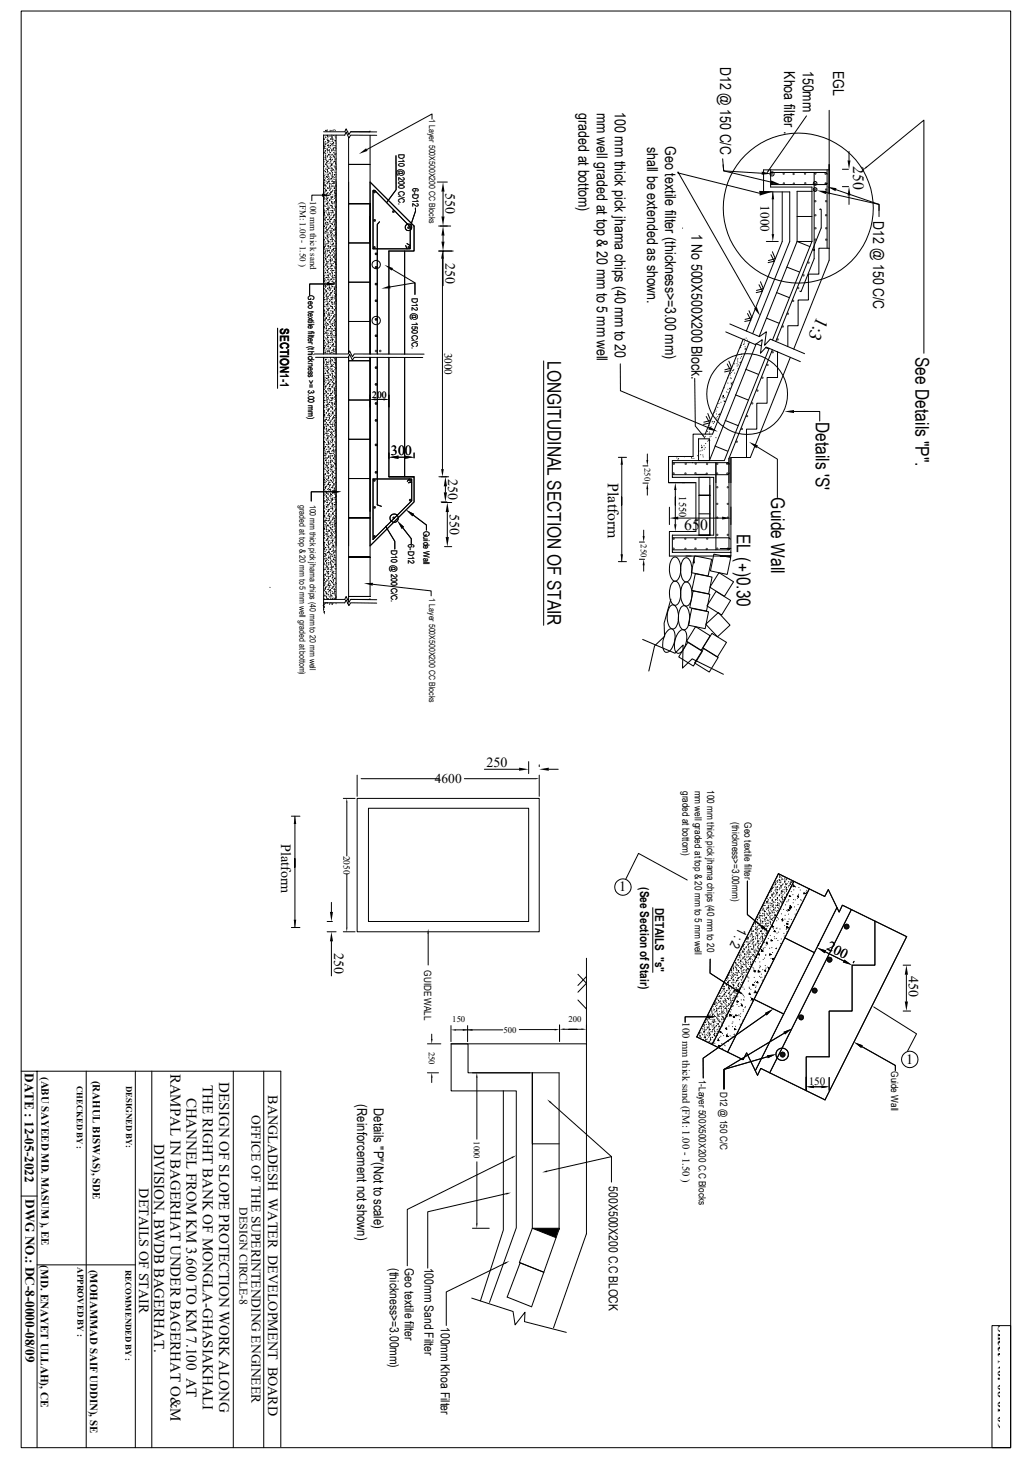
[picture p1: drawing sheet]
<svg xmlns="http://www.w3.org/2000/svg" width="297mm" height="420mm" viewBox="0 0 297 420" stroke-linecap="round" stroke-linejoin="round" font-family="sans-serif">
<defs><g id="words">
<g font-size="5.5">
<text x="157.6" y="103.9" transform="rotate(90 157.6 103.9)">LONGITUDINAL SECTION OF STAIR</text>
<text x="263.4" y="102.7" transform="rotate(90 263.4 102.7)">See Details &quot;P&quot;.</text>
<text x="234.8" y="121.5" transform="rotate(90 234.8 121.5)">Details 'S'</text>
<text x="221.9" y="143.2" transform="rotate(90 221.9 143.2)">Guide Wall</text>
<text x="212.1" y="153.6" transform="rotate(90 212.1 153.6)">EL (+)0.30</text>
</g>
<text font-size="5.3" x="235.3" y="91.1" transform="rotate(116 235.3 91.1)">1:3</text>
<g font-size="4.5">
<text x="245.5" y="47.9" transform="rotate(90 245.5 47.9)">250</text>
<text x="175" y="139.1" transform="rotate(90 175 139.1)">Platform</text>
<text x="196.9" y="152.7">650</text>
</g>
<g font-size="4.4">
<text x="207.3" y="19.3" transform="rotate(90 207.3 19.3)">D12 @ 150 C/C</text>
<text x="225.7" y="20.5" transform="rotate(90 225.7 20.5)">Khoa filter .</text>
<text x="231" y="20.4" transform="rotate(90 231 20.4)">150mm</text>
<text x="239.8" y="20.4" transform="rotate(90 239.8 20.4)">EGL</text>
<text x="166.5" y="32.6" transform="rotate(90 166.5 32.6)">graded at bottom)</text>
<text x="171.7" y="32.5" transform="rotate(90 171.7 32.5)">mm well graded at top &amp; 20 mm to 5 mm well</text>
<text x="177" y="32.3" transform="rotate(90 177 32.3)">100 mm thick pick jhama chips (40 mm to 20</text>
<text x="186.3" y="42.2" transform="rotate(90 186.3 42.2)">shall be extended as shown.</text>
<text x="191.5" y="42.1" transform="rotate(90 191.5 42.1)">Geo textile filter (thickness&gt;=3.00 mm)</text>
<text x="251.3" y="63.7" transform="rotate(90 251.3 63.7)">D12 @ 150 C/C</text>
<text x="199" y="67.3" transform="rotate(90 199 67.3)">1 No 500X500X200 Block.</text>
</g>
<g font-size="4.3">
<text x="49" y="309" transform="rotate(90 49 309)">RAMPAL IN BAGERHAT UNDER BAGERHAT O&amp;M</text>
<text x="63.1" y="311.5" transform="rotate(90 63.1 311.5)">DESIGN OF SLOPE PROTECTION WORK ALONG</text>
<text x="53.7" y="315.9" transform="rotate(90 53.7 315.9)">CHANNEL FROM KM 3.600 TO KM 7.100 AT</text>
<text x="58.4" y="312.2" transform="rotate(90 58.4 312.2)">THE RIGHT BANK OF MONGLA-GHASIAKHALI</text>
<text x="44.4" y="329.4" transform="rotate(90 44.4 329.4)">DIVISION, BWDB BAGERHAT.</text>
</g>
<g font-size="4.1">
<text x="80.9" y="243" transform="rotate(90 80.9 243)">Platform</text>
<text x="178.2" y="256.6">1</text>
<text x="260.8" y="306.2">1</text>
<text x="77.2" y="315.3" transform="rotate(90 77.2 315.3)">BANGLADESH WATER DEVELOPMENT BOARD</text>
<text x="40.1" y="342.1" transform="rotate(90 40.1 342.1)">DETAILS OF STAIR</text>
</g>
<g font-size="4">
<text x="128.2" y="55.7" transform="rotate(90 128.2 55.7)">550</text>
<text x="128.2" y="75.6" transform="rotate(90 128.2 75.6)">250</text>
<text x="112.5" y="130.9">300</text>
<text x="128.9" y="137.9" transform="rotate(90 128.9 137.9)">250</text>
<text x="129.5" y="148" transform="rotate(90 129.5 148)">550</text>
<text x="140" y="220.7">250</text>
<text x="96.1" y="274.3" transform="rotate(90 96.1 274.3)">250</text>
<text x="237.8" y="273.3" transform="rotate(27 237.8 273.3)">200</text>
<text x="261.6" y="280.9" transform="rotate(90 261.6 280.9)">450</text>
<text x="102.8" y="317.9" transform="rotate(90 102.8 317.9)">(Reinforcement not shown)</text>
<text x="107.6" y="319" transform="rotate(90 107.6 319)">Details &quot;P&quot;(Not to scale)</text>
</g>
<g font-size="3.9">
<text x="125.1" y="225.4">4600</text>
<text x="212.6" y="266.7" transform="rotate(116 212.6 266.7)">1 : 2</text>
<text x="72.3" y="321" transform="rotate(90 72.3 321)">OFFICE OF THE SUPERINTENDING ENGINEER</text>
<text x="287.3" y="381.4" transform="rotate(90 287.3 381.4)">Sheet No. 08 of 09</text>
</g>
<g font-size="3.8">
<text x="218.9" y="59.1" transform="rotate(90 218.9 59.1)">1000</text>
<text x="7.2" y="308.9" transform="rotate(90 7.2 308.9)">DATE : 12-05-2022</text>
<text x="7.4" y="345.3" transform="rotate(90 7.4 345.3)">DWG NO.: DC-8-0000-08/09</text>
</g>
<g font-size="3.6">
<text x="80.6" y="94.5" transform="rotate(90 80.6 94.5)">SECTION</text>
<text x="80.6" y="94.5" transform="rotate(90 80.6 94.5)">SECTION1-1</text>
<text x="184.3" y="255.4" transform="rotate(90 184.3 255.4)">(See Section of Stair)</text>
<text x="188.6" y="261.3" transform="rotate(90 188.6 261.3)">DETAILS &quot;s&quot;</text>
<text x="175.3" y="341.5" transform="rotate(90 175.3 341.5)">500X500X200 C.C BLOCK</text>
<text x="112.2" y="365" transform="rotate(90 112.2 365)">(thickness&gt;=3.00mm)</text>
<text x="116.5" y="365" transform="rotate(90 116.5 365)">Geo textile filter</text>
<text x="122.2" y="364.9" transform="rotate(90 122.2 364.9)">100mm Sand Filter</text>
<text x="126.9" y="382" transform="rotate(90 126.9 382)">100mm Khoa Filter</text>
</g>
<text font-size="3.4" x="69" y="347.6" transform="rotate(90 69 347.6)">DESIGN CIRCLE-8</text>
<g font-size="3.2">
<text x="127.9" y="101.5" transform="rotate(90 127.9 101.5)">3000</text>
<text x="232.7" y="312.3">150</text>
<text x="11.8" y="364.3" transform="rotate(90 11.8 364.3)">(MD. ENAYET ULLAH), CE</text>
</g>
<g font-size="3.1">
<text x="11.9" y="310" transform="rotate(90 11.9 310)">(ABU SAYEED MD. MASUM ), EE</text>
<text x="26.7" y="311.1" transform="rotate(90 26.7 311.1)">(RAHUL BISWAS), SDE</text>
<text x="25.9" y="365.5" transform="rotate(90 25.9 365.5)">(MOHAMMAD SAIF UDDIN), SE</text>
</g>
<g font-size="3">
<text x="195.5" y="142.9" transform="rotate(90 195.5 142.9)">1550</text>
<text x="196.4" y="294.3" transform="rotate(90 196.4 294.3)">100 mm thick sand (FM: 1.00 - 1.50 )</text>
</g>
<g font-size="2.9">
<text x="196.5" y="227.7" transform="rotate(90 196.5 227.7)">graded at bottom)</text>
<text x="200" y="227.6" transform="rotate(90 200 227.6)">mm well graded at top &amp; 20 mm to 5 mm well</text>
<text x="203.5" y="227.5" transform="rotate(90 203.5 227.5)">100 mm thick pick jhama chips (40 mm to 20</text>
<text x="210.7" y="236.7" transform="rotate(90 210.7 236.7)">(thickness&gt;=3.00mm)</text>
<text x="214.2" y="236.7" transform="rotate(90 214.2 236.7)">Geo textile filter</text>
<text x="122" y="279.3" transform="rotate(90 122 279.3)">GUIDE WALL</text>
<text x="201.1" y="310.8" transform="rotate(90 201.1 310.8)">1-Layer 500X500X200 C.C Blocks</text>
<text x="256.5" y="308.3" transform="rotate(90 256.5 308.3)">Guide Wall</text>
<text x="207.3" y="314.3" transform="rotate(90 207.3 314.3)">D12 @ 150 C/C</text>
</g>
<text font-size="2.8" x="107.1" y="114.6">200</text>
<text font-size="2.7" x="98.9" y="246.3" transform="rotate(90 98.9 246.3)">2050</text>
<g font-size="2.6">
<text x="86.3" y="58.1" transform="rotate(90 86.3 58.1)">(FM: 1.00 - 1.50 )</text>
<text x="89.3" y="57.9" transform="rotate(90 89.3 57.9)">100 mm thick sand</text>
<text x="22.3" y="364.8" transform="rotate(90 22.3 364.8)">APPROVED BY :</text>
</g>
<g font-size="2.5">
<text x="123.5" y="34.3" transform="rotate(90 123.5 34.3)">1 Layer 500X500X200 CC Blocks</text>
<text x="114.7" y="44.2" transform="rotate(90 114.7 44.2)">D10 @ 200 C/C.</text>
<text x="118.7" y="54" transform="rotate(90 118.7 54)">6-D12</text>
<text x="88.6" y="85" transform="rotate(90 88.6 85)">Geo textile filter (thickness &gt;= 3.00 mm)</text>
<text x="118.5" y="85.8" transform="rotate(90 118.5 85.8)">D12 @ 150 C/C.</text>
<text x="185.5" y="134.7" transform="rotate(90 185.5 134.7)">250</text>
<text x="86.2" y="145.4" transform="rotate(90 86.2 145.4)">graded at top &amp; 20 mm to 5 mm well graded at bottom)</text>
<text x="89.2" y="145.2" transform="rotate(90 89.2 145.2)">100 mm thick pick jhama chips (40 mm to 20 mm well</text>
<text x="121.9" y="152.7" transform="rotate(90 121.9 152.7)">Guide Wall</text>
<text x="112.6" y="158.4" transform="rotate(90 112.6 158.4)">D10 @ 200 C/C.</text>
<text x="117.5" y="156.7" transform="rotate(90 117.5 156.7)">6-D12</text>
<text x="184.4" y="156.6" transform="rotate(90 184.4 156.6)">250</text>
<text x="123.5" y="172.3" transform="rotate(90 123.5 172.3)">1 Layer 500X500X200 CC Blocks</text>
<text x="130.2" y="294.1">150</text>
<text x="144.9" y="297.2">500</text>
<text x="163.6" y="294.1">200</text>
<text x="123.4" y="302.8" transform="rotate(90 123.4 302.8)">250</text>
<text x="22.1" y="312.6" transform="rotate(90 22.1 312.6)">CHECKED BY :</text>
<text x="36.3" y="312.6" transform="rotate(90 36.3 312.6)">DESIGNED BY:</text>
<text x="136.4" y="328.6" transform="rotate(90 136.4 328.6)">1000</text>
<text x="36.1" y="365.6" transform="rotate(90 36.1 365.6)">RECOMMENDED BY :</text>
</g>
</g></defs>
<g fill="none" stroke="#000" stroke-width=".29">
<path d="M6.1 3.2h284.8v413.5h-284.8zM93.1 38.9h6.1l.4-.9 .8 1.7 .5-.8h7.5M93.1 37.9h6.1l.4-.8 .8 1.6 .5-.8 7.5 .1M93.1 38.9v63M93.6 39.5h.1M93.7 37.6h.1M93.7 39.7h.1M93.8 39.5h.1M93.8 37.5h.1M94 37.8h.1M94.1 37.5h.1M94.1 39.1h.1"/>
<path d="M94.2 37.4h.1M94.2 39.3h.1M94.2 39h.1M94.3 39.8h.1M94.6 39.4h.1M95 39.3h.1M95 37.8h.1M95 37.5h.1M95.1 40h.1M95.3 37.6h.1M95.5 39.3h.1M95.5 39.5h.1"/>
<path d="M95.5 39.4l.1 .1M95.5 39.8h.1M95.6 40h.1M95.6 37.5h.1M95.9 37.5h.1M96 39h.1M96.2 37.4h.1M96.4 39.4h.1M96.5 37.5h.1M96.6 39.7h.1M96.7 38.9v63M100 37.9h.1"/>
<path d="M100.3 39.5v62.1M100.9 37.9h5.6M106.5 38.9v63M106.5 37.7l-.2 .2M124.3 34.3v-1.5l-18.7 10.3M232.1 33.4l-10.9 15.6M238.6 31.7v43.2l-10.2 25.6M92.7 56.2h-3v1.6M93.1 52.8h.1M93.1 57.4h.1M93.1 58.9h.1M93.1 55.8h.1"/>
<path d="M93.1 54.3h.1M93.2 49.9h.1M93.2 40.9h.1M93.2 44h.1M93.2 50.5h.1M93.2 40.1h.1M93.2 41.4h.1M93.2 41.1h.1M93.2 45.9h.1M93.2 50.8h.1M93.2 42.7h.1M93.2 45.3h.1"/>
<path d="M93.3 41.5h.1M93.3 51.1h.1M93.3 42h.1M93.3 43.9v.1M93.3 46.6h.1M93.3 40h.1M93.3 49.1h.1M93.3 42.2h.1M93.3 51.8h.1M93.3 47.8l-.1 .1M93.3 51.7h.1M93.3 50.4h.1"/>
<path d="M93.3 53h.1M93.4 42.4h.1M93.4 52.1h.1M93.4 54.3h.1M93.4 56.8h.1M93.4 57.3h.1M93.4 42.8h.1M93.4 52.5h.1M93.4 55.5h.1M93.5 59.2h.1M93.5 58.1h.1M93.5 59.4h.1"/>
<path d="M93.5 55.2h.1M93.5 57.2h.1M93.5 43.5h.1M93.5 53.1h.1M93.6 49.4h.1M93.6 53.3h.1M93.6 43.7h.1M93.6 51.3h.1M93.6 44.2h.1M93.6 53.8h.1M93.6 45.5h.1M93.6 53.4h-.1"/>
<path d="M93.6 49.3h.1M93.6 47.4h.1M93.7 45.4h.1M93.7 44.8h.1M93.7 54.4h.1M93.7 41.5h.1M93.7 40.8h.1M93.7 42.1h.1M93.7 43.3h.1M93.7 45h.1M93.7 43.4h.1M93.7 54.7h.1"/>
<path d="M93.7 44.6h.1M93.7 45.9h.1M93.7 47.2h.1M93.7 42.7h.1M93.7 44.2h.1M93.7 41.2h.1M93.8 45.5h.1M93.8 41.4h.1M93.8 55.1h.1M93.8 48.5h.1M93.8 50.3h.1M93.8 54.9h.1"/>
<path d="M93.8 56.4h.1M93.8 47.3h.1M93.8 53.3h.1M93.8 57.9h.1M93.8 59.4h.1M93.8 48.8h.1M93.8 51.9h.1M93.8 45.8h.1M93.8 49.7h.1M93.8 51h.1M93.9 58.8h.1M93.9 46.1h.1"/>
<path d="M93.9 52.3h.1M93.9 53.6h.1M93.9 54.8h.1M93.9 46.4h.1M93.9 58.7h.1M93.9 56h.1M93.9 55.8h.1M93.9 57.4h.1M93.9 56.2h.1M93.9 56.7h.1M93.9 46.8h.1M94 54.7h.1"/>
<path d="M94 50.9h.1M94 56.4h.1M94 52.8h.1M94 46.9h.1M94 47.4h.1M94.1 50.8h.1M94.1 48.9h.1M94.1 47.7h.1M94.1 57.1h.1M94.1 57.3h.1M94.1 46.9h.1M94.1 48.1h.1"/>
<path d="M94.1 43h.1M94.1 40.1h.1M94.1 41.4h.1M94.1 44.9h.1M94.1 57.7h.1M94.1 42.7h.1M94.2 42.9h.1M94.2 41h.1M94.2 44h.1M94.2 45.2h.1M94.2 48.7h.1M94.2 49h.1"/>
<path d="M94.2 58.6h.1M94.2 58.4h.1M94.2 47.8h.1M94.2 49.1h.1M94.2 42h.1M94.2 54.1h.1M94.2 58.7h.1M94.2 48h.1M94.2 45h.1M94.2 43.5h.1M94.2 57.2h.1M94.2 52.6h.1"/>
<path d="M94.2 55.7h.1M94.2 51.1h.1M94.2 49.6h.1M94.2 40.5h.1M94.3 50.4h.1M94.3 51.6h.1M94.3 52.9h.1M94.3 46.5h-.1M94.3 49.4h.1M94.3 59.1h.1M94.3 54.2h.1M94.4 56.3h.1"/>
<path d="M94.4 40.4h.1M94.4 56.8h.1M94.4 43.3h.1M94.4 47.8h.1M94.4 46.3h.1M94.4 44.8h.1M94.4 58.5h.1M94.4 57h.1M94.4 53.9h.1M94.4 50.9h.1M94.4 49.4h.1M94.4 41.8h.1"/>
<path d="M94.4 40.3h.1M94.4 58.2h.1M94.4 40.6h.1M94.4 59.4h.1M94.4 50h.1M94.4 50.3h.1M94.4 59.7h.1M94.4 58.1h.1M94.4 55.5h.1M94.4 52.4h.1M94.4 48.4h.1M94.4 54.3h.1"/>
<path d="M94.4 56.2h.1M94.4 59.9h.1M94.5 50.3h.1M94.5 52.3h.1M94.5 41.1h.1M94.5 50.7h.1M94.5 48.3h.1M94.5 44.5h.1M94.6 46.4h.1M94.6 42h.1M94.6 41.7h.1M94.6 51.4h.1"/>
<path d="M94.6 40.6h.1M94.6 44.4h.1M94.6 51.6h.1M94.6 42.5h.1M94.6 40.8h.1M94.6 43.3h.1M94.7 42.4h.1M94.7 52h.1M94.7 40.5h.1M94.7 44.6h.1M94.7 47.1h.1M94.7 45.9h.1"/>
<path d="M94.7 43.3h.1M94.7 43.1h.1M94.7 52.7h.1M94.7 48.4h.1M94.7 49.7h.1M94.7 51h.1M94.8 57.8h.1M94.8 53h.1M94.8 52.3h.1M94.8 53.6h.1M94.8 54.8h.1M94.8 53.8h.1"/>
<path d="M94.8 59.6h.1M94.8 43.7h.1M94.8 53.3h.1M94.8 58.7h.1M94.8 56.1h.1M94.9 55.7h.1M94.9 57.7h.1M94.9 57.4h.1M94.9 53.7h.1M94.9 51.8h.1M94.9 60h.1M94.9 44.4h.1"/>
<path d="M94.9 54h.1M95 45.9h.1M95 44.6h.1M95 54.3h.1M95 40.8h.1M95 43.9h.1M95 46.9h.1M95 45.4h.1M95 42.3h.1M95 47.8h.1M95 49.8h.1M95 45h.1"/>
<path d="M95 54.7h.1M95 42h.1M95 48.4h.1M95 53h.1M95 56h.1M95 54.5h.1M95 59.1h.1M95 57.5h.1M95 51.4h.1M95 45.8h.1M95 41.4h.1M95 49.9h-.1"/>
<path d="M95.1 45.7h.1M95.1 41.9h.1M95.1 55.3h.1M95.1 40.1h.1M95.1 45.9h.1M95.1 55.6h.1M95.1 42.7h.1M95.1 43.9h.1M95.1 45.2h.1M95.2 46.3h.1M95.2 56h.1M95.2 46.5h.1"/>
<path d="M95.2 47.8h.1M95.2 49h.1M95.2 59.2h.1M95.2 50.3h.1M95.2 55.3h.1M95.2 47h.1M95.3 56.6h.1M95.3 51.6h.1M95.3 52.9h.1M95.3 57.2h.1M95.3 59.1h.1M95.3 47.2h.1"/>
<path d="M95.3 56.9h.1M95.3 54.2h.1M95.3 55.5h.1M95.3 56.7h.1M95.3 51.4h.1M95.3 55.2h.1M95.3 47.6h.1M95.3 57.3h.1M95.3 58h.1M95.3 59.3h.1M95.4 47.4h.1M95.4 53.3h.1"/>
<path d="M95.4 51.3h.1M95.4 49.3h.1M95.4 48.3h.1M95.4 58h.1M95.4 40h.1M95.4 41.6h.1M95.5 43.5h.1M95.5 45.4h.1M95.5 47.3h.1M95.5 59.8h.1M95.5 48.6h.1M95.5 58.2h.1"/>
<path d="M95.5 53.8h.1M95.5 44.6h.1M95.5 52.2h.1M95.5 56.8h.1M95.5 46.1h.1M95.5 47.7h.1M95.5 50.7h.1M95.5 58.3h.1M95.5 55.3h.1M95.5 49.2h.1M95.5 43.1h.1M95.5 43.4h.1"/>
<path d="M95.5 48.9h.1M95.5 58.6h.1M95.5 41.4h.1M95.5 40.7h.1M95.5 42h.1M95.5 43.3h.1M95.6 59.6h.1M95.6 49.6h.1M95.6 59.3h.1M95.6 44.6h.1M95.6 55.1h.1M95.6 41.4h.1"/>
<path d="M95.6 45.9h.1M95.6 49h.1M95.6 53.6h.1M95.6 58.1h.1M95.6 44.4h.1M95.6 52h.1M95.6 56.6h.1M95.6 50.5h.1M95.6 47.5h.1M95.6 42.9h.1M95.6 40.2h.1M95.6 49.9h.1"/>
<path d="M95.6 59.5h.1M95.6 45.8h.1M95.6 47.1h.1M95.7 56.8h.1M95.7 40.6h.1M95.7 50.2h.1M95.7 59.9h.1M95.7 48.4h.1M95.7 49.7h.1M95.7 50.9h.1M95.7 52.3h.1M95.8 52.8h.1"/>
<path d="M95.8 56.7h.1M95.8 41.3h.1M95.8 53.6h.1M95.8 56.1h.1M95.8 48.9h.1M95.8 41.5h.1M95.8 51.2h.1M95.8 57.4h.1M95.8 54.7l-.1 .1M95.8 52.7h.1M95.8 50.8h.1M95.8 51.6h.1"/>
<path d="M95.8 41.9h.1M95.8 58.6l-.1 .1M95.8 59.9h.1M95.9 45h.1M95.9 48.8h.1M95.9 46.9h.1M95.9 42.6h.1M95.9 52.2h.1M95.9 41h.1M96 44.9h.1M96 42.9h.1M96 42.8h.1"/>
<path d="M96 52.5h.1M96 43.2h.1M96 52.9h.1M96 40.9h.1M96 40h.1M96 41.3h.1M96.1 42.6h.1M96.1 43.9h.1M96.1 45.2h.1M96.1 53.6h.1M96.1 49h.1M96.1 58.3h.1"/>
<path d="M96.1 53.8h.1M96.1 44.2h.1M96.1 47.8h.1M96.2 58.1h.1M96.2 54.3h.1M96.2 44.5h.1M96.2 50.3l.1 .1M96.2 51.6h.1M96.2 52.8h.1M96.2 41.9h.1M96.2 40.4h.1M96.2 45h.1"/>
<path d="M96.2 43.4h.1M96.2 48h.1M96.2 56.2h.1M96.2 58.7h.1M96.2 55.5h.1M96.2 56.7h.1M96.2 46.5h-.1M96.2 55.6h.1M96.2 57.1h.1M96.2 54.1h.1M96.2 52.6h.1M96.2 51.1h.1"/>
<path d="M96.2 49.5h.1M96.3 52.2h.1M96.3 45.2h.1M96.3 54.9h.1M96.3 58h.1M96.3 54.2h-.1M96.3 50.2h.1M96.3 46.4h.1M96.3 45.5h.1M96.3 55.1h.1M96.3 59.3h.1M96.4 48.3h.1"/>
<path d="M96.4 42.5h.1M96.4 45.8h.1M96.4 44.4h.1M96.4 46.3h.1M96.4 55.5h.1M96.4 42.4h.1M96.4 46.5h.1M96.5 56.2h.1M96.5 46.8h.1M96.5 56.4h.1M96.5 40.4h.1M96.5 40.7h.1"/>
<path d="M96.5 43.2h.1M96.5 47.2h.1M96.5 42h.1M96.6 59.7h.1M96.6 56.8h.1M96.6 44.5h.1M96.6 45.8h.1M96.6 47.1h.1M96.6 55.8h.1M96.6 48.4h.1M96.6 49.7h.1M96.6 50.9h.1"/>
<path d="M96.6 59.6h.1M96.6 57.7h.1M96.6 47.8h.1M96.6 48.1h.1M96.6 57.5h.1M96.6 52.2h.1M96.6 42.7h.1M96.6 44.2h.1M96.6 41.2h.1M96.7 53.7h.1M96.7 55.7h.1M96.7 57.9h.1"/>
<path d="M96.7 59.4h.1M96.7 53.5h.1M96.7 54.8h.1M96.7 54.9h.1M96.7 56.4h.1M96.7 47.3h.1M96.7 50.3h.1M96.7 53.3h.1M96.7 48.8h.1M96.7 45.8h.1M96.7 48.5h.1M96.7 58.2h.1"/>
<path d="M96.7 56.1h.1M96.7 51.8h-.1M100.3 47.3h6.2M100.3 47.3h6.2zM106.5 52.4l12.7 12.7v7.2h-7.3v29.6M106.5 58.6h-6.2M107.5 54.8l.4 .1 10.2 10.4v6.3h-10.7zM114 44.8v9.8l-2.7 3.7M119.5 59.9l.1 .8-1.4 4.1M125.9 52.4h2.8M127.5 55.2v7.1M195.2 49.8l23.4 5.8"/>
<path d="M195.2 49.9l-.1-.4 22.3 39.1M208 45.7l.3 3.5 13.6 3.2M208.1 47.5l.2 1.7 10.9 .7M221.8 49.7h15.9l.4 .4M221.8 48.9v4.9h11.9v15.7M222.4 55.2v12.6M225.1 55.2v14.3l-10.3 25.8M227.5 53.1h.1M233.7 55.1h-4.3v14.4l-10.9 27.4M234.3 49.7v24.8l-3.7 9.4-.4-.1M237.8 55.4l15.2 3.4v1.8M238 48.9v22.6"/>
<path d="M238.1 52.7l-.4 .4h-15.9M238.6 48.9h-18.8v6.3h7.5v14.3l-10.7 26.6M240.6 54.6l12.4 4.2v3.6M242.4 48.7h1.8M242.4 53.7h1.8M244.3 43.6v2.6M244.3 56.3v2.5M249.4 48.1l16.5-13.5v67.1M93.1 69h.1M93.2 69.8h.1M93.2 69.6h.1M93.2 74.1h.1"/>
<path d="M93.2 78.7h.1M93.2 63.5h.1M93.2 66.5h.1M93.2 65h.1M93.2 68h.1M93.2 71.1h.1M93.2 77.1h.1M93.2 75.6h.1M93.2 72.6h.1M93.2 71.6h.1M93.2 73.1h.1M93.2 78.9h.1"/>
<path d="M93.2 60.2h.1M93.2 61.9h.1M93.2 60.4h.1M93.2 70.1h.1M93.2 79.5h.1M93.2 79.7h.1M93.2 72.9h.1M93.2 74.9h.1M93.2 76.9h.1M93.3 70.5h.1M93.3 75.4h.1M93.3 76.7h.1"/>
<path d="M93.3 78h.1M93.3 69.1h.1M93.3 72.9h.1M93.3 60.8h.1M93.3 65.2h.1M93.3 79.3h.1M93.3 71h.1M93.3 67.1h.1M93.3 69h.1M93.3 61.5h.1M93.4 65.1h.1M93.4 61.3h.1"/>
<path d="M93.4 63.1h.1M93.4 71.1h.1M93.4 71.4h.1M93.4 61.7h.1M93.4 61.1h.1M93.4 62.1h.1M93.5 71.8h.1M93.5 60.6h.1M93.5 62h.1M93.5 63.2h.1M93.5 64.5h.1M93.5 62.8h.1"/>
<path d="M93.6 72.7h.1M93.6 72.4h.1M93.6 65.8h.1M93.6 78.4h.1M93.6 63h.1M93.6 67.1h.1M93.6 68.3h.1M93.6 74.5h.1M93.6 73.1h.1M93.6 69.6h.1M93.6 71h.1M93.6 72.2h.1"/>
<path d="M93.6 76.4h.1M93.6 63.5h.1M93.7 73.5h.1M93.7 74.8h.1M93.7 76h.1M93.7 74.4h.1M93.7 70.6h.1M93.7 66.6h.1M93.7 73.7h.1M93.7 77.3h.1M93.7 72.5h.1M93.7 64.3h.1"/>
<path d="M93.7 64.1h.1M93.8 74h.1M93.8 62.5h.1M93.8 67.1h.1M93.8 65.5h.1M93.8 64h.1M93.8 78.6h.1M93.8 79.9h.1M93.8 70.5h.1M93.8 68.5l.1 .1M93.8 61h.1M93.8 66.5h.1"/>
<path d="M93.8 62.7h.1M93.8 74.4h.1M93.8 74.7h.1M93.8 79.2h.1M93.8 76.2h.1M93.8 70.1h.1M93.8 77.7h.1M93.8 73.2h.1M93.8 71.6h.1M93.8 64.8h.1M93.9 64.6h.1M93.9 60.7h.1"/>
<path d="M93.9 62.6h.1M93.9 75.1h.1M93.9 65.7h.1M93.9 65.4h.1M93.9 75.3h.1M93.9 60h.1M94 75.7h.1M94 61.3h.1M94 62.5h.1M94 79.9h.1M94 66.1h.1M94 63.9h.1"/>
<path d="M94 65.2h.1M94 66.4h.1M94.1 76.4h.1M94.1 67.7h.1M94.1 70.2h.1M94.1 76h.1M94.1 77.9h.1M94.1 79.8h.1M94.1 66.7h.1M94.1 76.6h.1M94.1 69h.1M94.1 71.5h.1"/>
<path d="M94.1 72.1h.1M94.1 75.9h.1M94.1 67h.1M94.1 77h.1M94.1 72.9h.1M94.1 74.1h.1M94.1 74h.1M94.1 68.1h.1M94.1 67.4h.1M94.2 75.4h.1M94.2 76.7h.1M94.2 77.9h.1"/>
<path d="M94.2 70h.1M94.2 72h.1M94.2 64.2h.1M94.2 77.7h.1M94.2 63.2h.1M94.2 61.8h.1M94.2 79.2h.1M94.2 60.2h.1M94.3 78h.1M94.3 70.9h.1M94.3 78.5h.1M94.3 64.8h.1"/>
<path d="M94.3 67.8h.1M94.3 66.3h.1M94.3 69.3h.1M94.3 73.9h.1M94.3 77h.1M94.3 72.4h.1M94.3 66.1h.1M94.3 68.3h.1M94.3 68h-.1M94.3 62.1h.1M94.3 64.1h.1M94.3 78.4h.1"/>
<path d="M94.3 68.7h.1M94.4 60.2h.1M94.4 60h.1M94.4 79h.1M94.4 67.6h.1M94.4 72.2h.1M94.4 79.8h.1M94.4 66.1h.1M94.4 69.1h.1M94.4 76.8h.1M94.4 75.2h.1M94.4 78.3h.1"/>
<path d="M94.4 73.7h.1M94.4 70.7h.1M94.4 64.6h.1M94.4 63.1h.1M94.4 61.6h.1M94.4 60.6h.1M94.4 69.4h.1M94.4 79.3h.1M94.4 61.9h.1M94.4 64.5h.1M94.4 69.6h.1M94.5 79.7h.1"/>
<path d="M94.5 63.2h.1M94.5 77.5h.1M94.5 60.4h.1M94.5 70h.1M94.5 65.8h.1M94.5 67.1h.1M94.5 68.3h.1M94.5 73.5h.1M94.5 79.3h.1M94.6 69.6h.1M94.6 70.9l.1 .1M94.6 72.1h.1"/>
<path d="M94.6 75.4h.1M94.6 77.4h.1M94.6 61h.1M94.6 70.7h.1M94.6 73.4h.1M94.6 71.5h.1M94.6 61.3h.1M94.7 76h.1M94.7 74.8h.1M94.7 65.7h.1M94.7 69.5h.1M94.7 61.7h.1"/>
<path d="M94.7 71.3h.1M94.7 77.3h.1M94.7 78.6h.1M94.7 79.8h.1M94.7 67.5h.1M94.7 63.6h.1M94.7 65.5h.1M94.7 62.4h.1M94.7 72h.1M94.8 61.6h.1M94.8 72.3h.1M94.8 62.6h.1"/>
<path d="M94.8 72.6h.1M94.8 63h.1M94.9 73.3h.1M94.9 61.3h.1M94.9 62.5h.1M94.9 78.9h.1M94.9 63.7h.1M95 73.6h.1M95 63.8h.1M95 65.1h.1M95 66.4h.1M95 75h.1"/>
<path d="M95 63.9h.1M95 74h.1M95 60.6h.1M95 65.2h.1M95 69.7h.1M95 66.7h.1M95 68.2h.1M95 63.6h.1M95 62.1h.1M95 67.7h.1M95 76.9h.1M95 64.3h.1"/>
<path d="M95 72.7h.1M95 77.3h.1M95 75.8h.1M95 74.3h.1M95 71.2h.1M95 69h.1M95 70.2h.1M95 71h.1M95.1 74.6h.1M95.1 78.8h-.1M95.1 71.5h.1M95.1 72.8h.1"/>
<path d="M95.1 74h.1M95.1 67.1h.1M95.1 72.9h.1M95.1 65h.1M95.1 63.2h.1M95.1 75.4h.1M95.1 76.7h.1M95.1 77.9h.1M95.1 69h.1M95.1 71h.1M95.1 65.2h.1M95.2 74.9h-.2"/>
<path d="M95.2 75.3h.1M95.2 79.2h.1M95.2 65.1h.1M95.2 67h.1M95.2 65.6h.1M95.2 63.1h.1M95.2 61.1h.1M95.2 75.9h.1M95.3 66.3h.1M95.3 76.2h.1M95.3 66.5h.1M95.3 76.6h.1"/>
<path d="M95.3 60.6h.1M95.3 66.9h.1M95.4 61.9h.1M95.4 76.5h.1M95.4 77.3h.1M95.4 63.2h.1M95.4 78.4h.1M95.4 67.6h.1M95.5 77.5h.1M95.5 62.9h.1M95.5 61.3h.1M95.5 65.7h.1"/>
<path d="M95.5 67h.1M95.5 68.3h.1M95.5 76.4h.1M95.5 72.5h.1M95.5 67.9h.1M95.5 64.4h-.1M95.5 67.4h.1M95.5 70.5h.1M95.5 72h.1M95.5 76.6h.1M95.5 75.1h.1M95.5 79.6h.1"/>
<path d="M95.5 78.1h.1M95.5 73.5h.1M95.5 65.9h.1M95.5 69.6h.1M95.5 72.1h.1M95.5 74.4h.1M95.5 68.6h.1M95.5 68.2h.1M95.5 77.9h.2M95.5 70.9h.1M95.5 72.4h.1M95.6 62.7h.1"/>
<path d="M95.6 61.1h.1M95.6 73.4h.1M95.6 74.7h.1M95.6 75.9h.1M95.6 66.5h.1M95.6 64.6h.1M95.6 68.5h.1M95.6 60.7h.1M95.6 78.6h.1M95.6 78.8h.1M95.6 65.7h.1M95.6 71.8h.1"/>
<path d="M95.6 74.8h.1M95.6 73.3h.1M95.6 76.4h.1M95.6 79.4h.1M95.6 70.3h.1M95.6 68.7h.1M95.6 67.2h.1M95.6 64.2h.1M95.6 77.3h.1M95.6 79.8h.1M95.6 68.9l-.1 .1M95.6 69.2h.1"/>
<path d="M95.7 62.6h.1M95.7 64.6h.1M95.7 69.6h.1M95.7 60.6h.1M95.7 79.2h.1M95.8 60.6h.1M95.8 79.9h.1M95.8 77.9h.1M95.8 70.2h.1M95.8 60.8h.1M95.8 70.5h.1M95.8 62.5h.1"/>
<path d="M95.8 79.8h.1M95.9 63.8h.1M95.9 66.3h.1M95.9 74h.1M95.9 77.9h.1M95.9 61.2l-.1 .1M95.9 70.9h.1M95.9 65.1h.1M95.9 70.1h.1M95.9 75.9h.1M95.9 61.9h.1M96 67.6h.1"/>
<path d="M96 68.9h.1M96 70.2h.1M96 73.9h.1M96 71.9h.1M96 62.1l.1 .1M96 71.8h.1M96 72.8h.1M96 74h.1M96 70h.1M96 66.1h.1M96 62.5h.1M96.1 71.5h-.1"/>
<path d="M96.1 75.4h.1M96.1 68h.1M96.1 72.2h.1M96.1 76.6h.1M96.1 77.9h.1M96.1 66h.1M96.1 64.1h.1M96.1 62.1h.1M96.1 60.1h.1M96.1 79.2h.1M96.1 63.2h.2M96.1 72.9h.1"/>
<path d="M96.1 63.5h.1M96.1 73.1h.1M96.2 70.8h.1M96.2 64.7l.2 .1M96.2 61.7h.1M96.2 66.3h.1M96.2 69.3h.1M96.2 67.8h.1M96.2 60.2h.1M96.2 63.8h.1M96.2 73.5h.1M96.3 75.4h.1"/>
<path d="M96.3 78.4h.1M96.3 76.9h.1M96.3 73.9h.1M96.3 72.3h.1M96.3 79.4h.1M96.3 80h.1M96.3 64.5h.1M96.3 74.2h.1M96.3 60.5h.1M96.4 61.8h.1M96.4 63.2h.1M96.4 64.4h.1"/>
<path d="M96.4 71.5h.1M96.4 77.3h.1M96.4 79.3h.1M96.4 74.4h.1M96.4 65.7h.1M96.4 67h.1M96.4 68.2h.1M96.4 73.4h.1M96.4 75.4h.1M96.4 65.2h.1M96.4 74.8h.1M96.4 69.6h.1"/>
<path d="M96.4 71.4h.1M96.4 67.6h.1M96.5 70.8h.1M96.5 72.1h.1M96.5 69.5h.1M96.5 63.6h.1M96.5 65.8h.1M96.5 75.5h.1M96.5 73.4h.1M96.5 74.7h.1M96.5 75.9h.1M96.5 65.5h.1"/>
<path d="M96.5 67.5h.1M96.5 66.1h.1M96.5 75.7h.1M96.6 77.3h.1M96.6 79.8h.1M96.6 63.5h.1M96.6 66.5h.1M96.6 76.2h.1M96.6 61.6h.1M96.6 78.5h.1M96.6 67.1h.1M96.6 76.8h.1"/>
<path d="M96.7 62.5h.1M96.7 67.1h.1M96.7 65.5h.1M96.7 64h.1M96.7 61h.1M96.7 67.4h.1M96.7 77h.1M96.7 71.6h.1M96.7 73.1h.1M96.7 76.2h.1M96.7 74.6h.1M96.7 70.1h.1"/>
<path d="M96.7 68.6h.1M96.7 67.8h.1M100.3 69.9h6.2M108.6 64.6v37.3M109.2 63.8l-.5 .7M112.9 77.6l6.5 3.8v3.4v-3.4l-7.1 1.2M116.5 72.3v29.6M116.8 70.7l.3 .9M117.1 70.1l1 .6M126.2 65.1h3.5M126.2 72.3h4.2M127.3 74.5v60.5"/>
<path d="M127.5 67.8v1.8M127.5 72.3v10M196.4 65.7h.1M220.6 69.5h3.4M221.9 73.3l.9 1.9-1.7 .4M222.3 72.5l.8 2-2 .5M226.4 76.9l3.7 1.4M229.4 62.3h4.3M233.7 69.5l-11.4 28.4M233.7 69.5h-4.3l3.7 1.5M236 60.4l.1-.2 .2 .1v5.3l-13 32.7M238.6 71.5h-2.9v7.4h-3v7.5h-3v7.4h-3v6"/>
<path d="M79.9 94.5v17.3M93.1 80.9h.1M93.2 81.7h.1M93.2 80.2h.1M93.2 89.1h.1M93.2 98.8h.1M93.2 83.2h.1M93.2 84.8h.1M93.2 98.4h.1M93.2 86.3h.1M93.2 90.8h.1M93.2 92.4h.1"/>
<path d="M93.2 89.3h.1M93.2 99.9h.1M93.2 96.9h.1M93.2 95.4h.1M93.2 93.9h.1M93.2 87.8h.1M93.3 99h.1M93.3 89.4h.1M93.3 98.1h.1M93.3 89.8h.1M93.3 99.4h.1M93.3 80.1h.1"/>
<path d="M93.3 80.6h.1M93.3 81.8h.1M93.3 94.2h.1M93.3 83.1h.1M93.3 96.1h.1M93.3 98h.1M93.4 90.4h.1M93.4 81h.1M93.4 80.8h.1M93.4 84.4h.1M93.4 85.7h.1M93.4 90.3h.1"/>
<path d="M93.4 94.1h.1M93.4 90.7h.1M93.4 87h.1M93.4 88.3h.1M93.4 89.5h.1M93.4 86.3h.1M93.4 92.2h.1M93.5 91.1h.1M93.5 81.4h.1M93.5 90.8h.1M93.5 92.1h.1M93.5 93.3h.1"/>
<path d="M93.5 88.2h.1M93.5 90.2h.1M93.5 94.7h.1M93.5 82.4h.1M93.5 86.2h.1M93.5 84.3h.1M93.6 91.7h.1M93.6 82.1h.1M93.6 96h.1M93.6 97.2h.1M93.6 92h.1M93.6 99.8h.1"/>
<path d="M93.6 98.5h.1M93.6 80.3h.1M93.6 92.4h.1M93.6 82.8h.1M93.6 82.3h.1M93.7 99.6h.1M93.7 93h.1M93.7 83.4h.1M93.7 95.7h.1M93.8 93.3h.1M93.8 83.7h.1M93.8 97.6h.1"/>
<path d="M93.8 99.5h.1M93.8 93.7h.1M93.8 84.1h.1M93.8 81.2h.1M93.8 82.5h.1M93.8 82.3h.1M93.8 80.7h.1M93.8 91.7h.1M93.8 95.6h.1M93.8 86.8h.1M93.8 91.4h.1M93.8 89.9h.1"/>
<path d="M93.8 88.3h.1M93.8 85.3h.1M93.9 85h.1M93.9 87.6h.1M93.9 87.8h.1M93.9 93.6h.1M93.9 99h.1M93.9 96h.1M93.9 92.9h.1M93.9 97.5h.1M93.9 94.4h.1M93.9 84.7h.1"/>
<path d="M93.9 86.3h.1M93.9 89.7h.1M93.9 91.7h.1M93.9 94.6h.1M93.9 88.9h.1M93.9 90.2h.1M93.9 91.4h.1M93.9 87.7h.1M93.9 83.9h.1M94 95h.1M94 85.4h.1M94 92.8h.1"/>
<path d="M94 94h.1M94 95.2h.1M94 85.8h.1M94 96.6h.1M94 99.1h.1M94 81.8h.1M94 83.8h.1M94.1 95.7h.1M94.1 86h.1M94.1 97.9h.1M94.1 96h.1M94.1 86.3h.1"/>
<path d="M94.1 96.4h.1M94.1 86.7h.1M94.1 81.7h-5v3.3M94.2 99h.1M94.2 97.2h.1M94.2 97l.1 .1M94.2 87.4h.1M94.2 81.8h.1M94.2 93.2h.1M94.3 97.3h.1M94.3 87.6h.1M94.3 80.5h.1"/>
<path d="M94.3 83.1h.1M94.3 81.5h.1M94.3 80h.1M94.3 95.1h.1M94.3 89.3h.1M94.3 86.1h.1M94.3 84.6h.1M94.3 97.7h.1M94.3 88h.1M94.3 84.4h.1M94.3 85.6h.1M94.3 93.1h.1"/>
<path d="M94.3 91.1h.1M94.3 99.8h.1M94.3 95.2h.1M94.3 92.2h.1M94.3 90.6h.1M94.3 89.1h.1M94.3 96.7h.1M94.3 98.3h.1M94.3 93.7h.1M94.4 88.2h.1M94.4 87h.1M94.4 89.5h.1"/>
<path d="M94.4 85.3h.1M94.4 89.2h.1M94.4 98.3h.1M94.4 88.7h.1M94.4 90.8h.1M94.4 81.3h.1M94.4 81.4h.1M94.4 87.2h.1M94.4 82.8h.1M94.4 98.6h.1M94.4 92.1h.1M94.4 93.3h.1"/>
<path d="M94.4 83.3h.1M94.4 96.5h.1M94.4 93.5h.1M94.4 91.9h.1M94.4 90.4h.1M94.4 99.6h.1M94.4 98h.1M94.4 95h.1M94.4 87.4h.1M94.4 85.9h.1M94.5 99h.1M94.5 89.3h.1"/>
<path d="M94.5 94.7h.1M94.5 95.9h.1M94.5 97.2h.1M94.5 88.9h-.1M94.5 99.8h.1M94.5 98.5h.1M94.6 99.7h.1M94.6 80.3h.1M94.6 90h.1M94.6 99.9h.1M94.6 80.6h.1M94.6 90.3h.1"/>
<path d="M94.6 98.6h.1M94.7 81h.1M94.7 90.6h.1M94.7 94.7h.1M94.7 96.6h.1M94.7 98.5h.1M94.7 81.7h.1M94.7 91.3h.1M94.7 81.2h.1M94.7 82.4h.1M94.7 83.7h.1M94.7 90.7h.1"/>
<path d="M94.7 94.6h.1M94.7 92.6h.1M94.8 81.9h.1M94.8 91.6h.1M94.8 85h.1M94.8 90.6h.1M94.8 86.8h.1M94.8 82.3h.1M94.8 91.9h.1M94.8 86.3h.1M94.8 87.5h.1M94.8 82.8h.1"/>
<path d="M94.8 88.7h.1M94.9 88.9h.1M94.9 90.1h.1M94.9 91.4h.1M94.9 84.8h.1M94.9 86.7h.1M94.9 83h.1M94.9 92.7h.1M94.9 95.2h.1M94.9 82.8h.1M95 83.2h.1M95 92.6h.1"/>
<path d="M95 92.9h.1M95 94h.1M95 96.6h.1M95 80.8h.1M95 83.6h.1M95 97.8h.1M95 99.1h.1M95 93.3h.1M95 80.3h.1M95 92.5h.1M95 89.5h.1M95 86.4h.1"/>
<path d="M95 81.9h.1M95 84.9h.1M95 83.4h.1M95 88h.1M95 91h.1M95.1 84.3h.1M95.1 96.1h.1M95.1 94h.1M95.1 97.1h.1M95.1 98.6h.1M95.1 95.5h.1M95.1 93.9h.1"/>
<path d="M95.1 94.2h.1M95.1 84.5h.1M95.1 98h.1M95.1 100h.1M95.2 84.9h.1M95.2 92.2h.1M95.2 96.1h.1M95.2 94.6h.1M95.2 81.7h.1M95.2 80.5h.1M95.2 88.3h.1M95.2 94.1h.1"/>
<path d="M95.2 83.1h.1M95.2 84.4h.1M95.2 84.3h.1M95.3 90.2h.1M95.3 92.1h.1M95.3 95.3h.1M95.3 95.5h.1M95.3 85.9h.1M95.3 86.9h.1M95.3 89.5h.1M95.3 85.6h-.1M95.3 80.4h.1"/>
<path d="M95.3 84.2h.1M95.4 88.2h-.1M95.4 90.8h.1M95.4 92h.1M95.4 93.3h.1M95.4 82.3h.1M95.4 86.2h-.1M95.4 94.6h.1M95.4 97.2h.1M95.4 80.3h.1M95.5 96.6h.1M95.5 86.9h.1"/>
<path d="M95.5 87.2h.1M95.5 95.9h-.1M95.5 98.5h.1M95.5 96.8h.1M95.5 99.7h.1M95.5 97.6h.1M95.5 81.1h.1M95.5 85.7h.1M95.5 88.7h.1M95.5 84.2h.1M95.5 82.6h.1M95.5 97.2h.1"/>
<path d="M95.5 87.5h.1M95.5 99.5h.1M95.5 99.4h.1M95.5 93.3h.1M95.5 97.9h.2M95.5 96.4h.1M95.5 90.3h.1M95.5 94.8h.1M95.5 91.8h.1M95.6 97.5h.1M95.6 93.7h.1M95.6 88.2h.1"/>
<path d="M95.6 95.5h.1M95.6 89.7h.1M95.6 85.5h.1M95.6 83.9h.1M95.6 80.9h.1M95.7 98.1h.1M95.7 88.5h.1M95.7 83.7h.1M95.7 81.2h.1M95.7 93.6h.1M95.7 87h.1M95.7 94.6h.1"/>
<path d="M95.7 96.1h.1M95.7 90h.1M95.7 99.2h.1M95.7 97.7h.1M95.7 93.1h.1M95.7 98.5h.1M95.7 88.9h.1M95.7 85.8h.1M95.7 89.7h.1M95.7 91.6h.1M95.8 82.4h-.2M95.8 85h.1"/>
<path d="M95.8 86.3h.1M95.8 87.5h.1M95.8 81.9h.1M95.8 87.7h.1M95.8 99.2h.1M95.8 89.5h.1M95.8 80.1h.1M95.8 88.8h.1M95.8 90.1h.1M95.8 91.4h.1M95.8 83.7h.1M95.8 85.7h.1"/>
<path d="M95.8 99.4h.1M95.8 89.8h.1M95.8 92.7h.1M95.8 81.8h.1M95.9 99.8h.1M95.9 80.5h.1M95.9 90.2h.1M95.9 93.9h.1M95.9 95.2h.1M95.9 97.8h.1M95.9 96.5h.1M95.9 99.1h.1"/>
<path d="M96 81.2h.1M96 90.8h.1M96 81.4h.1M96 91.1h.1M96 99h.1M96 95.1h.1M96.1 81.8h.1M96.1 91.5h.1M96.1 97h.1M96.1 91.2h.1M96.1 95h.1M96.1 93.1h.1"/>
<path d="M96.1 82.5h.1M96.1 92.2h.1M96.1 80.5h.1M96.1 81.7h.1M96.1 91.1h.1M96.1 87.2h.1M96.2 82.8h.1M96.2 92.4h.1M96.2 83.1h.1M96.2 84.3h.1M96.2 85.6h.1M96.2 83.3h.1"/>
<path d="M96.2 89.2h.1M96.2 92.8h.1M96.2 86.9h.1M96.2 87.2h.1M96.2 85.2h.1M96.3 88.2h.1M96.3 89.4h.1M96.3 83.2h.1M96.3 87.5h.1M96.3 92.1h.1M96.3 95.2h.1M96.3 84.5h.1"/>
<path d="M96.3 83h.1M96.3 86h.1M96.3 93.6h.1M96.3 90.6h.1M96.3 89.1h.1M96.3 81.5h.1M96.3 83.8h.1M96.3 93.5h.1M96.3 90.7h.1M96.3 92h.1M96.3 93.3h.1M96.3 81.3h.1"/>
<path d="M96.3 99.7h.1M96.3 98.2h.1M96.3 96.7h.1M96.4 84.1h.1M96.4 93.7h.1M96.4 94.6h.1M96.4 97.1h.1M96.4 84.5h.1M96.4 94.1h.1M96.4 95.8h.1M96.4 98.4h.1M96.4 99.7h.1"/>
<path d="M96.4 96.6h.1M96.5 85.1h.1M96.5 94.8h.1M96.5 92.7h.1M96.5 98.5h.1M96.5 85.4h.1M96.5 95h.1M96.5 94.6h.1M96.5 96.5h.1M96.6 85.8h.1M96.6 95.5h.1M96.6 88.7h.1"/>
<path d="M96.6 92.6h.1M96.6 81.1h.1M96.6 90.6h.1M96.6 84.8h.1M96.6 86.4h.1M96.6 96.1h.1M96.6 83.7h.1M96.6 82.4h.1M96.6 88.6h.1M96.7 96.4h.1M96.7 85h.1M96.7 86.2h.1"/>
<path d="M96.7 87.5h.1M96.7 80.9h.1M96.7 84.7h.1M96.7 86.7h-.1M96.7 82.8h.1M100.3 92.5h6.2M100.3 81.2h6.2M208.9 95.5l8.5 3.7 2-1.4-.5 3.9 1.6-1.8 9.8 4.2M210.1 93.3l8.5 3.6 2-1.4-.6 3.9 1.7-1.8 9.9 4.2M213.1 99.8h.1M213.4 99.4h.1M213.9 97.7l-11 27.3"/>
<path d="M214 99.1h.1M214.1 97.6h.1M214.2 99h.1M214.2 98.4h.1M214.3 97.7h.1M214.4 99.8h.1M214.7 97.3h.1M215.1 97.9h.1M215.1 90.3l1 1.9-1.8 .3M215.3 99h.1M215.6 89.5l.8 1.9-2 .5M215.7 98.5l-10.6 26.5h-5.6v6.4h-7.1v7.5h7.6"/>
<path d="M217.6 98.9l1.5 .7M217.6 99l-13.4 33.6M218.4 82l1 1.8-1.8 .4M218.9 81.1l.8 2-2 .5M220.6 91.6l3.6 1.4M223.5 84.2l3.7 1.5M90.5 101.9h9.7l.4-.9 .8 1.7 .5-.8h20.1M90.8 102.9h9.4l.4-.9 .8 1.7 .5-.8h19.8M93.1 100.5h.1M93.1 102.9v72.8M93.2 101.7h.1M93.2 107.9h.1"/>
<path d="M93.2 109.9h.1M93.2 105.9h.1M93.2 104h.1M93.2 105.6h.1M93.2 104.3h.1M93.2 106.8h.1M93.2 108.4h.1M93.2 118.1h.1M93.2 104.5h.1M93.2 101.5h.1M93.3 115.2h.1M93.3 119.7h.1"/>
<path d="M93.3 112.1h.1M93.3 113.7h.1M93.3 118.2h.1M93.3 116.7h.1M93.3 118.3h.1M93.3 108.7h.1M93.3 108.2h.1M93.3 110.7h.1M93.3 106h.1M93.3 103h-.1M93.3 110.6h.1M93.3 109.1h.1"/>
<path d="M93.3 107.6h.1M93.3 100h.1M93.3 112h.1M93.3 109.4h.1M93.3 118.7h.1M93.3 114.5h.1M93.3 113.3h.1M93.4 100.1h.1M93.4 119.3h.1M93.4 119.4h.1M93.4 109.7h.1M93.4 115.9h.1"/>
<path d="M93.4 117.1h.1M93.4 118.4h.1M93.4 100.3h.1M93.4 115.4h.1M93.4 119.7h.1M93.4 110h.1M93.4 119.6h.1M93.5 100.8h.1M93.5 117.3h.1M93.5 119.2h.1M93.5 110.4h.1M93.5 111.4h.1"/>
<path d="M93.5 115.3h.1M93.6 101.4h.1M93.6 113.3h.1M93.6 107.5h.1M93.6 111h.1M93.6 101.6h.1M93.6 101h.1M93.6 109.4h.1M93.6 107.4h.1M93.6 103.5h.1M93.6 104.9h.1M93.6 111.7h.1"/>
<path d="M93.6 111.3h.1M93.7 105.5h.1M93.7 103.6h.1M93.7 103.5h.1M93.7 101.5h.1M93.7 112.4h.1M93.7 108.8h.1M93.7 107.5h.1M93.7 106.2h.1M93.8 103h.1M93.8 111.3h.1M93.8 110.1h.1"/>
<path d="M93.8 112.6h.1M93.8 112.6l.1 .1M93.8 103.4h.1M93.8 113.9h.1M93.8 113h.1M93.9 116.8h.1M93.9 114.2h.1M93.9 111.2h.1M93.9 109.6h.1M93.9 115.2h.1M93.9 116.5h.1M93.9 100.5h.1"/>
<path d="M93.9 105.1h.1M93.9 106.6h.1M93.9 103.5h.1M93.9 108.1h.1M93.9 104.1h.1M93.9 118.7h.1M93.9 115.7h.1M93.9 117.3h.1M93.9 118.8h.1M93.9 117.8h.1M93.9 119h.1M93.9 113.7h.1"/>
<path d="M93.9 104.3h.1M93.9 112.9h.1M93.9 114h.1M94 104.7h.1M94 114.8h.1M94 109h.1M94 114.3h.1M94 112.8h.1M94 110.9h.1M94.1 105.4h.1M94.1 108.9h.1M94.1 105h.1"/>
<path d="M94.1 105.6h.1M94.1 100.4h.1M94.1 101.7h.1M94.1 103h.1M94.1 106.9h.1M94.1 101.1h.1M94.1 115h.1M94.1 115.3h.1M94.1 106h.1M94.1 104.9h.1M94.1 106.8h.1M94.1 104.3h.1"/>
<path d="M94.1 105.5h.1M94.2 101h.1M94.2 108.1h.1M94.2 115.7h.1M94.2 106.7h.1M94.2 109.4h.1M94.2 110.7h.1M94.3 106.9h.1M94.3 116.3h.1M94.3 116.6h.1M94.3 114.5h.1M94.3 113.2h.1"/>
<path d="M94.3 107.3h.1M94.3 118.3h.1M94.3 108.9h.1M94.3 117.1h.1M94.3 115.8h.1M94.3 118.4h.1M94.3 107.4h.1M94.3 104.4h.1M94.3 105.9h.1M94.3 101.3h.1M94.4 114.4h.1M94.4 115h.1"/>
<path d="M94.4 116.5h.1M94.4 119.5h.1M94.4 110.4h.1M94.4 113.5h.1M94.4 118h.1M94.4 117h.1M94.4 119.7h.1M94.4 116.2l.1 .1M94.4 118.2h.1M94.4 111.9l-.1 .1M94.4 108h.1M94.4 108.2h.1"/>
<path d="M94.4 114.3h.1M94.4 112.3h.1M94.4 117.6h.1M94.4 117.9h.1M94.4 107.2h.1M94.4 105.7h.1M94.4 104.1h.1M94.4 101.1h.1M94.5 110.3h.1M94.5 110.2h.1M94.5 117.8h.1M94.5 119.3h.1"/>
<path d="M94.5 111.7h.1M94.5 108.7h.1M94.5 113.2h.1M94.5 114.8h.1M94.5 106.5h.1M94.5 108.6h.1M94.5 101h.1M94.5 108.4h.1M94.5 118.3h.1M94.6 104.4h.1M94.6 106.4h.1M94.6 109.3h.1"/>
<path d="M94.6 109.6h.1M94.6 103.6h.1M94.6 104.9h.1M94.6 119h.1M94.7 100.5h.1M94.7 107.5h.1M94.7 106.2h.1M94.7 108.7h.1M94.7 119.2h.1M94.7 100.3h.1M94.7 109.9h.1M94.7 119.6h.1"/>
<path d="M94.7 112.6h.1M94.7 110h.1M94.7 119.8h.1M94.7 111.3h.1M94.8 101h.1M94.8 110.6h.1M94.8 101.2h.1M94.8 115.8h.1M94.8 115.1h.1M94.8 113.9h.1M94.8 116.4h.1M94.8 110.9h.1"/>
<path d="M94.8 119.7h.1M94.8 119h.1M94.9 111.3h.1M94.9 101.6h.1M94.9 115.7h.1M94.9 111.9h.1M94.9 113.8h.1M94.9 117.7h-.1M94.9 107.9h.1M95 111.9h.1M95 111.8h.1M95 109.9h.1"/>
<path d="M95 104h.1M95 112.2h.1M95 107.9h.1M95 105.9h.1M95 112.6h.1M95 100.4h.1M95 100.1h.1M95 103.9h.1M95.1 110.8h.1M95.1 113.8h.1M95.1 109.3h.1M95.1 115.3h.1"/>
<path d="M95.1 112.3h.1M95.1 107.7h.1M95.1 106.8h.1M95.1 104.3h.1M95.1 104.7h.1M95.1 106.2h.1M95.1 103.2h.1M95.1 103.6h.1M95.1 118.4h.1M95.1 119.9h.1M95.1 116.8h.1M95.1 105.5h.1"/>
<path d="M95.1 101.6l-.1 .1M95.2 103.8h.1M95.2 113.5h.1M95.2 108.1h.1M95.2 109.4h.1M95.2 110.6h.1M95.2 104.2h.1M95.2 113.9h.1M95.2 117.3h.1M95.2 114.5h.1M95.2 111.9h.1M95.2 119.2h.1"/>
<path d="M95.3 115.8h.1M95.3 113.2h-.2M95.3 114.6h.1M95.3 104.9h.1M95.3 117.2h.1M95.3 113.4h.1M95.3 118.3h.1M95.3 117.1h.1M95.3 105.2h.1M95.3 114.8h.1M95.3 109.4h.1M95.3 115.3h.1"/>
<path d="M95.3 119.6h.1M95.4 105.5h.1M95.4 115.2h.1M95.4 111.3h.1M95.4 113.3h.1M95.4 107.4h.1M95.4 109.3h.1M95.5 106.2h.1M95.5 115.9h.1M95.5 105.4h.1M95.5 101.6h.1M95.5 106.5h.1"/>
<path d="M95.5 101h.1M95.5 103.5h.1M95.5 106.8h.1M95.5 116.5h.1M95.5 103.6h.1M95.5 110h.2M95.5 111.5h.1M95.5 108.5h.1M95.5 107h.1M95.5 101.5h.1M95.5 104.8h.1M95.5 105.5h.1"/>
<path d="M95.5 103.9h.1M95.5 100.9h.1M95.6 119.2h.1M95.6 117.6h.1M95.6 114.6h.1M95.6 113.1h.1M95.6 107.4h.1M95.6 106.2h.1M95.6 108.7h.1M95.6 107.5h.1M95.6 117.2h.1M95.6 118.8h.1"/>
<path d="M95.6 116.1h-.1M95.7 107.8h.1M95.7 106.8h.1M95.7 109.8h.1M95.7 108.3h.1M95.7 112.5h.1M95.7 111.3h.1M95.7 100.7h.1M95.7 105.2h.1M95.7 103.7h.1M95.7 108.2h.1M95.7 118.7h.1"/>
<path d="M95.7 114.9h.1M95.7 114.4h.1M95.7 119h.1M95.7 115.9h.1M95.7 112.9h.1M95.7 113.8h.1M95.7 115.1h.1M95.7 116.4h.1M95.7 117.8h.1M95.8 116.7h.1M95.8 110.9h.1M95.8 117.4h-.1"/>
<path d="M95.8 117.7h.1M95.8 112.8h.1M95.8 114.7h.1M95.8 118.5h.1M95.8 109.1h.1M95.8 110.8h.1M95.8 107h.1M95.8 118.7h.1M95.9 109.5h.1M95.9 103h.1M95.9 119.2h.1M95.9 108.8h-.1"/>
<path d="M95.9 106.8h.1M95.9 104.9h.1M96 100.5h.1M96 110.2h.1M96 100.4h.1M96 101.6h.1M96 101h.1M96 119.8h.1M96 100.8h.1M96 110.4h.1M96 104.2h.1M96.1 110.8h.1"/>
<path d="M96.1 101.2h.1M96.1 106.8h.1M96.1 105.5h.1M96.1 108.1h.1M96.1 109.3h.1M96.1 110.6h.1M96.1 101.8h.1M96.1 111.5h.1M96.1 116.3h.1M96.1 111.9h.1M96.1 114.4h.1M96.2 111.7h.1"/>
<path d="M96.2 112.4h.1M96.2 118.2h.1M96.2 113.2h.1M96.2 112.1h.1M96.2 116.2h.1M96.2 114.3h.1M96.2 115.7h.1M96.2 118.3h.1M96.2 117.1h.1M96.3 108.4h.1M96.3 112.3h.1M96.3 119.6h.1"/>
<path d="M96.3 103.1h.1M96.3 112.8h.1M96.3 110.3h.1M96.3 108.8h.1M96.3 111.9h.1M96.3 114.9h.1M96.3 116.5h.1M96.3 105.8h.1M96.3 110.4h.1M96.3 107.3h.1M96.3 118h.1M96.3 113.4h.1"/>
<path d="M96.3 104.5h.1M96.3 104.3h.1M96.3 101.3h.1M96.4 113h.1M96.4 103.4h.1M96.4 106.4h.1M96.4 108.3h.1M96.4 119.5h.1M96.4 103.8h.1M96.4 113.5h.1M96.4 100.5h.1M96.4 104.4h.1"/>
<path d="M96.4 101h.1M96.5 114.1h.1M96.5 104.4h.1M96.5 103.5h.1M96.5 104.8h.1M96.5 100.5h.1M96.5 104.7h.1M96.5 114.3h.1M96.5 106.1h.1M96.5 108.7h.1M96.6 105.1h.1M96.6 114.8h.1"/>
<path d="M96.6 117.8h.1M96.6 107.4h.1M96.6 119.7h.1M96.6 110h.1M96.6 111.3h.1M96.6 112.5h.1M96.6 105.7h.1M96.6 115.7h.1M96.6 115.1h.1M96.6 116.3h.1M96.7 115.4h.1M96.7 106h.1"/>
<path d="M96.7 115.7h.1M96.7 113.7h.1M96.7 109.9h.1M96.7 113.8h-.1M96.7 111.8h.1M96.7 117.7h-.1M96.7 119h.1M96.7 102.9v69.7M100.3 102.6v70.6M100.3 115.1h6.2M100.3 103.8h6.2M106.5 102.9v68.8h-6.2"/>
<path d="M108.1 115h2.3M108.6 102.9v42.4l1.2 .5M111.9 102.9v34.3M116.5 102.9v34.3M156.5 103.9v76.1M178.5 104.7l.1 7.8 25.4 10.7M199.9 108.9l.2 13.7 2.1 2.6M203.2 119.9l1.1 1.9-1.8 .4M203.7 119l.8 2-1.9 .5M205.6 118.7h.1M206 117.8h.1M206 118.3h.1"/>
<path d="M206.2 119.2h.1M206.5 117.3h.1M206.5 119.9h.1M206.9 119.4h.1M206.9 116.2h.1M206.9 119.3h.1M207.1 119.1h.1M207.1 114.9h.1M207.5 115.8h.1M207.6 118.6h.1M207.9 114.6h.1M207.9 117.8h.1"/>
<path d="M208 112.6h.1M208 114h.1M208.2 114h.1M208.2 114.1h.1M208.2 113.8h.1M208.2 114.6h.1M208.4 115.4h.1M208.4 115.6h.4M208.4 111.6h.1M208.5 114.5h.1M209.1 112.8h.1M209.3 104.8l1 1.9-1.8 .4"/>
<path d="M209.5 110.3h.1M209.5 108.8h.1M209.5 112.1h.1M209.5 113h.1M209.8 104l.8 1.9-2 .6M209.9 111.9h.1M210 107.4h.1M210.1 108h.1M210.1 111.7h.1M210.1 107.5h.1M210.2 108.8h.1M210.4 110.2h.1"/>
<path d="M210.4 108.9h.1M210.4 110.8h.1M210.5 110.4h.1M210.5 107.2h.1M210.8 110h.1M210.8 106.8h.1M211 106.6h.1M211.2 106.4h.1M211.4 104.7h.1M211.4 107.4h.1M211.7 113.7l3.6 1.4M212.1 104.7h.1"/>
<path d="M212.1 105.4h.1M212.2 103.6h.1M212.3 104.2h.1M212.3 103.3h.1M212.4 106.1h.1M212.4 105h.1M212.9 104.4h.1M213.1 103.1h.1M213.1 104.3h.1M213.1 100.1h.1M213.4 101.9h.1M213.4 102.7h.1"/>
<path d="M214.4 100.5h.1M214.5 100.4h.1M214.6 106.3l3.7 1.5M214.7 100.6h.1M220.3 100.1l1 .3M221.4 100.3l-13 32.3h-14.9v4.8h11.9v16.7h-11.9v4.9h16.9M222.3 100.7l-12.5 31.3v26.3M223.8 101.2v7.5h-3v7.4h-3v7.4h-3v8.2M227.5 102.9l-11.6 28.8h-5.5v28.4M228.5 118.4h7.4v2.8M93.1 127.1h.1M93.1 126h.1"/>
<path d="M93.1 130.6h.1M93.1 124.5h.1M93.1 127.6h.1M93.1 129.1h.1M93.1 135h.1M93.2 135.2h.1M93.2 138.2h.1M93.2 139.7h.1M93.2 132.1h.1M93.2 133.6h.1M93.2 136.9h.1M93.2 138.9h.1"/>
<path d="M93.2 133.2h.1M93.2 134.5h.1M93.2 135.7h.1M93.2 127.7h.1M93.2 136.7h-.1M93.2 131.1h.1M93.2 137h.1M93.2 139.6h.1M93.3 128h.1M93.3 137.6h.1M93.3 137.4h.1M93.3 127.2h.1"/>
<path d="M93.3 128.9h.1M93.3 127.3h.1M93.3 125.8h.1M93.3 124.3h.1M93.3 122.8h.1M93.3 121.2h.1M93.3 133h.1M93.3 138.3h.1M93.3 128.4h.1M93.3 139.5h.1M93.3 136.5h.1M93.3 138h.1"/>
<path d="M93.3 131h.1M93.3 129.1h.1M93.3 131.9h.1M93.3 130.4h.1M93.3 133.4h.1M93.3 135h-.1M93.3 127.1h.1M93.3 125.1h.1M93.3 123.2h.1M93.4 129h.1M93.4 123.1h.1M93.4 129.3h.1"/>
<path d="M93.4 138.7h.1M93.4 139h.1M93.4 121.2h.1M93.4 122.2h.1M93.5 129.7h.1M93.5 121h.1M93.5 120.1h.1M93.5 139.4h.1M93.5 123.5h.1M93.5 126.1h.1M93.5 124.8h.1M93.6 120.7h.1"/>
<path d="M93.6 136.5h.1M93.6 127.4h.1M93.6 128.7h.1M93.6 129.9h.1M93.6 130.4h.1M93.6 130.6h.1M93.6 121h.1M93.6 138.4h.1M93.6 131.2h.1M93.6 121.4h.1M93.6 132.6h.1M93.6 136.4h.1"/>
<path d="M93.6 133.8h.1M93.7 131h.1M93.7 128.7h.1M93.7 134.5h.1M93.7 135.1h.1M93.7 136.4h.1M93.7 137.6h.1M93.7 130.6h.1M93.7 122h.1M93.7 138.9h.1M93.8 131.7h.1M93.8 132h.1"/>
<path d="M93.8 124.7h.1M93.8 128.6h.1M93.8 122.3h.1M93.8 132.5h-.2M93.8 126.6h.1M93.8 120.8h.1M93.9 132.3h.1M93.9 124.6h.1M93.9 137h.1M93.9 135.5h.1M93.9 134h.1M93.9 120.7h.1"/>
<path d="M93.9 130.9h.1M93.9 126.4h.1M93.9 120.3h.1M93.9 124.8h.1M93.9 132.5h.1M93.9 121.8h.1M93.9 129.4h.1M93.9 127.9h.1M93.9 123.3h.1M93.9 122.7h.1M93.9 133h.1M93.9 138.6h.1"/>
<path d="M93.9 121.6h.1M93.9 122.9h.1M93.9 123.4h.1M93.9 123.6h.1M93.9 124.1h.1M94 133.3h.1M94 125.4h.1M94 133.6h.1M94 124h.1M94 138h.1M94 139.9h.1M94 126.7h.1"/>
<path d="M94 128h.1M94.1 134.1h.1M94.1 137.9h.1M94.1 129.3h.1M94.1 131.8h.1M94.1 130.6h.1M94.1 134.3h.1M94.1 130.1h.1M94.1 124.9h.1M94.1 124.7h.1M94.1 135.9h.1M94.1 133.1h.1"/>
<path d="M94.1 135.7h.1M94.1 134.6h.1M94.1 132h.1M94.1 133.9h.1M94.1 134.4h.1M94.1 137h.1M94.2 135h.1M94.2 130h.1M94.2 126.2h.1M94.2 125.3h.1M94.2 138.3h.1M94.2 139.5h.1"/>
<path d="M94.2 122.3h.1M94.2 128.1h.1M94.3 135.6h.1M94.3 126.1h.1M94.3 126h.1M94.3 135.9h.1M94.3 122.1h.1M94.3 126.2h.1M94.4 131.7h.1M94.4 133.2h.1M94.4 120.2h.1M94.4 128.7h.1"/>
<path d="M94.4 125.6h.1M94.4 121.1h.1M94.4 130.2h.1M94.4 127.2h.1M94.4 122.6h.1M94.4 126.6h.1M94.4 137.8h.1M94.4 134.7h.1M94.4 139.3h.1M94.4 124.1h-.1M94.4 120.9h.1M94.4 122.2h.1"/>
<path d="M94.4 136.9h.1M94.4 136.3h.1M94.4 123.5h.1M94.4 127.3h.1M94.4 139.4h.1M94.4 126h.1M94.4 124.8h.1M94.5 137.2h.1M94.5 127h.1M94.5 122.4h.1M94.5 120.9h.1M94.5 125.4h.1"/>
<path d="M94.5 130h.1M94.5 128.5h.1M94.5 123.9h.1M94.5 127.6h.1M94.5 135.5h.1M94.5 129.9h.1M94.5 127.4h.1M94.5 137.6h.2M94.5 131.5h.1M94.5 139.1h.1M94.5 133h.1M94.5 134.5h.1"/>
<path d="M94.5 136.1h.1M94.5 127.9h.1M94.5 137.4h.1M94.5 139.4h.1M94.5 131.6h.1M94.5 128.7h.1M94.6 135.4h.1M94.6 133.5h.1M94.6 131.2h.1M94.6 132.5h.1M94.6 133.7h.1M94.6 138.3h.1"/>
<path d="M94.6 127.6h.1M94.6 128.6h.1M94.6 131.5h.1M94.6 135h.1M94.6 136.4h.1M94.7 138.5h.1M94.7 123.7h.1M94.7 128.9h.1M94.7 129.5h.1M94.7 125.6h.1M94.7 127.6h.1M94.7 129.2h.1"/>
<path d="M94.7 138.9h.1M94.7 123.6h.1M94.8 139.6h.1M94.8 121.7h.1M94.8 120.3h.1M94.8 129.9h.1M94.8 139.8h.1M94.8 120.5h.1M94.8 130.2h.1M94.9 124.1h.1M94.9 120.9h.1M94.9 130.6h.1"/>
<path d="M94.9 122.9h.1M94.9 137h.1M95 131.2h.1M95 138.9h.1M95 125.4h.1M95 126.7h.1M95 127.9h.1M95 131.5h.1M95 121.6h-.1M95 121.8h.1M95 136.9h.1M95 133.1h.1"/>
<path d="M95 129.3h.1M95 131.8h.1M95 130.6h.1M95 122.2h.1M95 131.9h.1M95 135h.1M95 129.1h.1M95.1 125.2h.1M95.1 131h.1M95.1 133h.1M95.1 134.4h.1M95.1 135.6h.1"/>
<path d="M95.1 130.6h.1M95.1 135.1h.1M95.1 132.1h.1M95.1 133.6h.1M95.1 139.7h.1M95.1 138.1h.1M95.1 136.6h.1M95.1 127.1h.1M95.1 126h.1M95.1 121.4h.1M95.1 122.9h.1M95.1 124.5h.1"/>
<path d="M95.1 127.5h.1M95.1 129h.1M95.1 132.5h.1M95.1 136.9h.1M95.1 138.3h.1M95.1 139.5h.1M95.2 121.2h.1M95.2 125.1h.1M95.2 123.1h.1M95.2 132.8h.1M95.2 133.2h.1M95.2 123.5h.1"/>
<path d="M95.3 124.2h.1M95.3 133.9h.1M95.3 120.9h.1M95.3 122.2h.1M95.3 134.1h.1M95.3 124.5h.1M95.3 138.5h.1M95.4 124.8h.1M95.4 134.5h.1M95.4 123.5h.1M95.4 126h.1M95.4 138.4h.1"/>
<path d="M95.4 127.3h.1M95.5 125.5h.1M95.5 135.2h.1M95.5 130.6h.1M95.5 136.4h.1M95.5 129.9h.1M95.5 128.6h.1M95.5 125.8h.1M95.5 135.4h.1M95.5 132.5h.1M95.5 134.5h.1M95.5 131.2h.1"/>
<path d="M95.5 133.7h.1M95.5 126.7h.1M95.5 126.2h.1M95.5 135.8h.1M95.5 130.5h.1M95.5 135h.1M95.5 137.5h.1M95.6 129.8h.1M95.6 134.4h.1M95.6 132.8h.1M95.6 131.3h.1M95.6 122.7h.1"/>
<path d="M95.6 128.3h.1M95.6 126.7h.1M95.6 122.2h.1M95.6 125.2h.1M95.6 123.7h.1M95.6 128.5h.1M95.6 136.3h.1M95.6 138.9h.1M95.6 137.4h.1M95.6 135.9h.1M95.6 124.6h.1M95.6 126.8h.1"/>
<path d="M95.6 136.5h.1M95.7 122.6h.1M95.7 127.1h.1M95.7 136.7h.1M95.7 132.6h.1M95.7 129.6h.1M95.7 131.1h.1M95.7 120.7h-.1M95.7 123.5h.1M95.7 120.5h.1M95.7 122h.1M95.7 128.1h.1"/>
<path d="M95.7 125h.1M95.7 127.5h.1M95.7 137.2h.1M95.8 137.2h.1M95.8 135.7h.1M95.8 138.7h.1M95.8 134.2h.1M95.8 126.5h-.2M95.8 120.2h.1M95.8 139.9h.1M95.8 128.1h.1M95.8 121.5h.1"/>
<path d="M95.8 122.8h.1M95.8 124.1h.1M95.8 137.8h.1M95.8 128.4h.1M95.8 138h.1M95.8 139.8h.1M95.8 136h.1M95.9 128.8h.1M95.9 125.4h.1M95.9 132h.1M95.9 137.9h.1M95.9 126.7h.1"/>
<path d="M95.9 127.9h.1M95.9 138.5h.1M95.9 135.9h.1M95.9 133.9h.1M95.9 131.8h.1M95.9 129.2h.1M96 129.5h.1M96 132h.1M96 128.1h.1M96 130.5h.1M96 139.1h.1M96 139.4h.1"/>
<path d="M96 124.2h.1M96 120.1h.1M96 129.7h.1M96 130h.1M96 133.1h.1M96 134.4h.1M96 135.6h.1M96.1 126.1h.1M96.1 120.5h.1M96.1 128h.1M96.1 136.9h.1M96.1 138.2h.1"/>
<path d="M96.1 139.4h.1M96.1 139.8h.1M96.1 120.2h.1M96.1 122.1h.1M96.1 124.1h.1M96.1 130.1h.1M96.1 120.1h.1M96.1 121.1h.1M96.2 121.4h.1M96.2 130.8h.1M96.2 131h.1M96.2 121.8h.1"/>
<path d="M96.3 120.9h.1M96.3 122.1h.1M96.3 131.4h.1M96.3 137.5h.1M96.3 123.4h.1M96.3 139.4h.1M96.3 133.5h.1M96.4 133.2h.1M96.4 131.7h.1M96.4 137.8h.1M96.4 130.1h.1M96.4 139.3h.1"/>
<path d="M96.4 136.2h.1M96.4 134.7h.1M96.4 125.6h.1M96.4 121h.1M96.4 124.1h.1M96.4 127.1h.1M96.4 122.6h.1M96.4 126h.1M96.4 124.7h.1M96.4 122.4h.1M96.4 122.7h.1M96.4 132.1h.1"/>
<path d="M96.4 132.3h.1M96.4 135.4h.1M96.4 137.4h.1M96.4 129.6h.1M96.4 133.4h.1M96.4 129.8h.1M96.4 127.3h.1M96.4 123.1h.1M96.4 132.8h.1M96.4 131.5h.1M96.4 131.1h.1M96.4 128.6h.1"/>
<path d="M96.4 132.4h.1M96.4 133.7h.1M96.5 127.6h.1M96.5 129.5h.1M96.5 135h.1M96.5 125.6h.1M96.5 121.7h.1M96.5 123.7h.1M96.5 124h.1M96.5 133.4h.1M96.5 136.3h.1M96.5 137.5h.1"/>
<path d="M96.6 123.6h.1M96.6 133.6h.1M96.6 138.9h.1M96.6 121.6h.1M96.6 124.4h.1M96.6 134.1h.1M96.7 125.1h.1M96.7 125.3h.1M96.7 134.7h.1M96.7 138.9h.1M96.7 120.2h.1M96.7 135h.1"/>
<path d="M100.3 137.8h6.2M100.3 126.4h6.2M107.4 137.9h11.1v6.2l-11.1 11.2zM111.9 137.2h7.3v7.3l-12.7 12.6M111.9 137.2h7.3M114.7 131.6h1.7M117.8 137.9l-.6 .7M118.5 138.8l-1 .2M119.2 130.4v1.4M126.3 137.2h2.8M128.2 140v1.7M178 131.7h2.3"/>
<path d="M178.9 131.7v30M185 134.1h1.5M185 139.1h1.6M186.3 130.7v1.7M192.4 138.9h7.9v14.1h-7.6v7.1h17.7h-3.1M193.5 133.2h16l.3 .4M194.8 131.8h.1M195.1 132.2h.1M195.3 132h.1M196.9 131.5h.1M199 131.7h.1M199.1 132h.1"/>
<path d="M199.3 133.2h.1M199.7 132h.1M200.3 136.6h3.1M200.7 131.2h.1M201 126.3h3.2v6.3h-3.2zM201.1 129.8h.1M201.2 137.4v16.7M201.6 130.9h.1M201.7 129.8h.1M201.9 128.2h.1M201.9 128.9h.1M202 128.7h.1"/>
<path d="M202.1 128.7h.1M202.1 129.6h.1M202.3 131h.1M202.4 131.5h.1M202.6 128.3h.1M202.6 129.3h.1M202.6 126h.1M202.9 128.9h.1M202.9 125.6h.1M203.1 127.7h.1M203.6 124.2h.1M203.7 127h.1"/>
<path d="M203.9 123h.1M203.9 126.7h.1M204.1 126.6h.1M204.1 124.4h.1M204.1 122.4h.1M204.2 124.9h.1M204.3 126.8h.1M204.3 123.5h.1M204.3 137.4v16.7M204.3 125.8h.1M204.6 122.8h.1M204.6 125.6h.1"/>
<path d="M204.9 121.5h.1M205.1 121.3h.1M205.3 121.9h.1M205.5 121.5h.1M205.6 121.4h.1M205.7 128.4l3.7 1.5M206 133.2v25.1M206 126h.1M206.1 120.2h.1M206.3 120.6h.1M206.4 121.2h.1M208.7 121l3.7 1.5"/>
<path d="M209.3 133.2l-.2 .4M209.8 136.2l-.3 .5h-16M210.4 131.7v7.2zM217.9 128.6l5.8 3.6v11M93.2 142.7h.1M93.2 150.4h.1M93.2 153.4h.1M93.2 144.3h.1M93.2 147.3h.1M93.2 151.9h.1M93.2 145.8h.1M93.2 148.8h.1"/>
<path d="M93.2 141.2h.1M93.2 156h.1M93.2 146.4h.1M93.2 154.9h.1M93.2 159.5h.1M93.2 156.5h.1M93.2 158h.1M93.3 156.2h.1M93.3 147.1h.1M93.3 156.7h.1M93.3 144.1h.1M93.3 151.7h.1"/>
<path d="M93.3 145.6h.1M93.3 148.6h.1M93.3 150.2h.1M93.3 142.5h.1M93.3 141h.1M93.3 158.1h.1M93.3 140.9h.1M93.3 142.2h.1M93.3 143.4h.1M93.3 157h.1M93.3 144.7h.1M93.3 146h.1"/>
<path d="M93.3 147.2h.1M93.3 153.2h.1M93.3 154.7h.1M93.3 156.1h.1M93.3 156.3h.1M93.3 157.8h.1M93.3 159.3h.1M93.3 152.3h.1M93.3 157.4h.1M93.3 147.7h.1M93.4 148.5h.1M93.4 154.2h.1"/>
<path d="M93.4 148.3l.1 .1M93.4 149.9h.1M93.4 151.1h.1M93.4 152.2h.1M93.4 150.2h.1M93.4 158h.1M93.5 152.4h.1M93.5 153.7h.1M93.5 154.9h.1M93.5 144.4h.1M93.5 148.3h.1M93.5 146.3h.1"/>
<path d="M93.5 148.6h.1M93.5 158.3h.1M93.5 156.3h.1M93.5 157.5h.1M93.5 158.8h.1M93.5 140.5h.1M93.5 149h.1M93.5 158.7h.1M93.6 142.4h.1M93.6 144.3h.1M93.6 140h.1M93.6 140.3h.1"/>
<path d="M93.6 140.4h.1M93.6 159.3h.1M93.6 149.7h.1M93.6 149.9h.1M93.7 140.7h.1M93.7 157.7h.1M93.7 150.3h.1M93.7 160h.1M93.7 140.2h.1M93.7 141.5h.1M93.8 141.4h.1M93.8 157.6h.1"/>
<path d="M93.8 159.6h-.2M93.8 153.8h.1M93.8 142.8h.1M93.8 151h.1M93.8 145.3h.1M93.8 141.6h.1M93.8 155.6h.1M93.8 149.8h.1M93.8 144.1h.1M93.8 151.3h.1M93.9 146.6h.1M93.9 147.9h.1"/>
<path d="M93.9 149.1l.1 .1M93.9 153.7h.1M93.9 153h.1M93.9 150.5h.1M93.9 145.9h.1M93.9 149.7h.1M93.9 151.6v.1M93.9 151.8h.1M93.9 142.7h.1M93.9 144.6h.1M93.9 146.1h.1M93.9 150.7h.1"/>
<path d="M93.9 141.6h.1M93.9 153.8h.1M93.9 152.2h.1M93.9 147.7h.1M93.9 143.1h.1M93.9 140.1h.1M93.9 156.8h.1M93.9 159.9h.1M93.9 158.3h.1M93.9 155.3h.1M93.9 152.3h.1M94 154.3h.1"/>
<path d="M94 155.6h.1M94 156.8h.1M94 142.9h.1M94 141.9l-.1 .1M94 143.8h.1M94 145.8h.1M94 152.6h.1M94 158.2h.1M94 159.5h.1M94 143.3h.1M94 141.9h.1M94 153h.1"/>
<path d="M94.1 144h.1M94.1 153.6h.1M94.1 144.2h.1M94.1 159.1h.1M94.1 153.9h.1M94.2 144.6h.1M94.2 155.2h.1M94.2 154.3h.1M94.2 157.1h.1M94.2 159h.1M94.2 151.3h.1M94.2 142.1h.1"/>
<path d="M94.2 140.8h.1M94.2 143.4h.1M94.3 147.2h.1M94.3 145.3h.1M94.3 153.2h.1M94.3 155.1h.1M94.3 144.7h.1M94.3 154.9h.1M94.3 146h.1M94.3 145.5h.1M94.3 151.2h.1M94.3 147.3h.1"/>
<path d="M94.3 155.2h.1M94.4 149.8h.1M94.4 148.5h.1M94.4 151h.1M94.4 145.9h.1M94.4 143.4h.1M94.4 149.2h.1M94.4 155.6h.1M94.4 152.4h.1M94.4 153.7h.1M94.4 154.9h.1M94.4 153h.1"/>
<path d="M94.4 140.8h.1M94.4 142.4h.1M94.4 151.5h.1M94.4 146.9h.1M94.4 150h.1M94.4 145.4h.1M94.4 143.9h.1M94.4 156h.1M94.4 154.5h.1M94.4 145.3h.1M94.4 147.2h.1M94.4 156.3h.1"/>
<path d="M94.4 146.6h.1M94.4 159.1h.1M94.4 157.6h.1M94.4 143.3h.1M94.5 157.5h.1M94.5 158.7h.1M94.5 146.9h.1M94.5 141.4h.1M94.5 156.5h.1M94.5 147.2h.1M94.5 145.2h.1M94.5 142.2h.1"/>
<path d="M94.5 149.8h.1M94.5 140.6h.1M94.5 152.8h.1M94.5 151.3h.1M94.5 148.3h.1M94.5 146.7h.1M94.5 143.7h.1M94.5 154.3h.1M94.5 156.9h.1M94.6 157.4h.1M94.6 158.9h.1M94.6 155.8h.1"/>
<path d="M94.6 147.9h.1M94.6 156.7h.1M94.6 157.6h.1M94.7 148.2h.1M94.7 158.6h.1M94.7 157.8h.1M94.7 148.5h.1M94.7 152.7h.1M94.7 156.6h.1M94.7 154.6h.1M94.7 140.2h.1M94.7 141.4h.1"/>
<path d="M94.7 158.2h.1M94.7 148.8h.1M94.7 142.7h.1M94.7 144h.1M94.7 145.3h.1M94.8 147.9h.1M94.8 146.6h.1M94.8 149.1h.1M94.8 149.2h.1M94.8 150.7h.1M94.8 144.9h.1M94.8 158.9h.1"/>
<path d="M94.8 150.5h.1M94.8 149.5h.1M94.8 146.8h.1M94.8 148.7h.1M94.8 159.1h.1M94.9 153h.1M94.9 151.7h.1M94.9 140.2h.1M94.9 149.9h.1M94.9 144.8h.1M94.9 140.9h.1M94.9 159.5h.1"/>
<path d="M94.9 154.3h.1M94.9 155.6h.1M94.9 156.8h.1M94.9 142.8h.1M95 158.2h.1M95 150.5h.1M95 159.4h.1M95 141.1h.1M95 150.8h.1M95 140.8v.1M95 141.5h.1M95 151.2h.1"/>
<path d="M95.1 142.2h.1M95.1 158.1h.1M95.1 154.2h.1M95.2 142.5h.1M95.2 152.1h.1M95.2 142.7h.1M95.2 141.2h.1M95.2 148.8h.1M95.2 144.2h.1M95.2 147.3h.1M95.2 145.8h.1M95.2 157.9h.1"/>
<path d="M95.2 154.9h.1M95.2 159.4h.1M95.2 153.4h.1M95.2 156.4h.1M95.2 156.1h.1M95.2 140.8h.1M95.2 142.1h.1M95.2 143.3h.1M95.2 142.8h.1M95.2 151.8h-.1M95.2 150.3h.1M95.2 154.1h.1"/>
<path d="M95.2 146.3h.1M95.2 144.7h.1M95.2 147.2h.1M95.2 152.5h.1M95.2 150.2h.1M95.3 148.2h.1M95.3 145.9h.1M95.3 148.5h.1M95.3 149.8h.1M95.3 151h.1M95.3 143.5h.1M95.3 142.4h.1"/>
<path d="M95.3 146.3h.1M95.3 152.4h.1M95.3 154.9h.1M95.3 143.8h.1M95.3 153.4h.1M95.3 153.2h.1M95.3 144.3h.1M95.4 153.6h.1M95.4 144.2h.1M95.4 140.3h.1M95.4 142.3h.1M95.4 156.2h.1"/>
<path d="M95.4 157.5h.1M95.4 158.7h.1M95.4 153.8h.1M95.5 159.6h.1M95.5 144.8h.1M95.5 145.1h.1M95.5 154.5h.1M95.5 154.7h.1M95.5 159.5h.1M95.6 145.5h.1M95.6 155.2h.1M95.6 151.7h.1"/>
<path d="M95.6 157.6h.1M95.6 140.5h.1M95.6 142h.1M95.6 143.5h.1M95.6 149.6h.1M95.6 148h.1M95.6 146.5h.1M95.6 145h.1M95.6 151.1h.1M95.6 158.7h.1M95.6 157.2h.1M95.6 154.1h.1"/>
<path d="M95.6 152.6h.1M95.6 153.6h.1M95.6 155.6h.1M95.6 140.2h.1M95.6 141.4h.1M95.7 146.1h.1M95.7 146.4h.1M95.7 155.8h.1M95.7 155.7h-.2M95.7 151.6h.1M95.7 141.6h-6.1v2.6M95.7 147.8h.1"/>
<path d="M95.7 142.7h.1M95.7 144h.1M95.7 145.2h.1M95.7 149.1h.1M95.7 156h.1M95.7 149.7h.1M95.7 143.8h.1M95.7 146.6h.1M95.8 146.8h.1M95.8 156.5h.1M95.8 140.3h.1M95.8 143.3h.1"/>
<path d="M95.8 141.8h.1M95.8 144.8h.1M95.8 149.4h.1M95.8 146.3h.1M95.8 152.4h.1M95.8 153.9h.1M95.8 155.4h.1M95.8 150.9h.1M95.8 147.7h.1M95.8 145.8h.1M95.8 153h.1M95.8 150.4h.1"/>
<path d="M95.8 151.7h.1M95.8 147.8h.1M95.8 157h.1M95.8 158.5h.1M95.8 143.8h.1M95.8 154.3h.1M95.8 155.5h.1M95.8 156.8h.1M95.8 147.4h.1M95.8 157.1h.1M95.9 158.1h.1M95.9 157.4h.1"/>
<path d="M95.9 159.4h.1M95.9 148.1h.1M95.9 157.8h.1M96 157.1h.1M96 148.8h.1M96 158.4h.1M96 153.2h.1M96 159l.1 .1M96.1 149h.1M96.1 158.7h.1M96.1 155.1h.1M96.1 157.1h.1"/>
<path d="M96.1 149.4h.1M96.1 153.1h.1M96.1 149.3h.1M96.1 140.8h.1M96.1 151.2h.1M96.1 145.3h.1M96.1 142.1h.1M96.1 143.3h.1M96.2 140.4h.1M96.2 150.1h.1M96.2 149.2h.1M96.2 147.2h.1"/>
<path d="M96.2 144.6h.1M96.2 145.9h.1M96.2 159.7h.1M96.2 148.5h.1M96.2 149.8h.1M96.2 151h.1M96.2 140.7h.1M96.2 150.3h.1M96.2 141.4h.1M96.2 145.2h.1M96.2 160h.1M96.3 152.3h.1"/>
<path d="M96.3 141.1h.1M96.3 150.7h.1M96.3 143.3h.1M96.3 154.9h.1M96.3 153.6h.1M96.3 141.3h.1M96.4 156.2h.1M96.4 157.4h.1M96.4 158.7h.1M96.4 141.7h.1M96.4 151.4h.1M96.4 140.8h.1"/>
<path d="M96.4 151.6h.1M96.4 142h.1M96.4 145.4h.1M96.4 148.4h.1M96.4 146.9h.1M96.4 143.8h.1M96.4 142.3h.1M96.4 153h.1M96.4 149.9h.1M96.4 157.5h.1M96.4 154.5h.1M96.4 158.6h.1"/>
<path d="M96.4 159h.1M96.4 156h.1M96.4 142.4h.1M96.4 152.1h.1M96.4 154.7h.1M96.5 158.5h.1M96.5 156.6h.1M96.5 143h.1M96.5 152.7h.1M96.5 150.7h.1M96.5 154.6h.1M96.6 153h.1"/>
<path d="M96.6 143.3h.1M96.6 152.6h.1M96.6 146.8h.1M96.6 140.1h.1M96.6 141.4h.1M96.6 143.7h.1M96.6 153.4h.1M96.6 148.7h.1M96.6 150.7h.1M96.6 142.7h.1M96.6 145.2h.1M96.6 142.9h.1"/>
<path d="M96.6 146.7h.1M96.6 144h.1M96.6 146.6h.1M96.7 149.1h.1M96.7 154.1h.1M96.7 144.4h.1M96.7 144.7h.1M96.7 147.8h.1M96.7 150.4h.1M96.7 142.8h.1M106.5 149.1h-6.2M111 151.5l2.6 4.3v2.2"/>
<path d="M116 152l2.4 3.1v1.4M119 148.3l3.7 2.8v1.5M127 144.5h1.6M127.1 144.7h2.9M127.9 157.4h2.1M128.7 147.4v7.2M184 156h1.5M185.3 152.6v1.7M186.3 140.8v1.7M192.7 146v5M193.5 154.8h16.3l.4 .4M194.4 141.1v9.8"/>
<path d="M195.2 149.1h12.6M199.3 153h.8M201.2 147.9h3.1M201.2 142.6h3.1zM201.2 142.6h3.1M205.4 159.5l4.9 1-1 4.9-4.8-1.1zM207.3 157.9h3.1M210.2 157.8l-.4 .5h-16.3M77.7 169.1h.1M93.1 163.3h.1M93.1 164.6h.1M93.1 164.1h.1"/>
<path d="M93.1 173.5h6.1l.4-.8 .8 1.6 .5-.8 7.5 .1M93.1 172.6h6.1l.4-.9 .8 1.7 .5-.8h7.5M93.2 165.9h.1M93.2 167.9h.1M93.2 175.3h.1M93.2 166h.1M93.2 165.7h.1M93.2 167.2h.1M93.2 168.4h.1M93.2 164h.1M93.2 160.1h.1M93.2 161h.1"/>
<path d="M93.2 162.5h.1M93.2 167.1h.1M93.2 171.7h.1M93.2 176.2h.1M93.2 174.7h.1M93.2 168.6h.1M93.2 170.1h.1M93.2 165.6h.1M93.3 169.8h.1M93.3 171h.1M93.3 172.3h.1M93.3 176h.1"/>
<path d="M93.3 162.1h.1M93.3 166.4h.1M93.3 176.1h.1M93.3 176.3h.1M93.3 160.1h.1M93.3 166.6h.1M93.3 174.9h.1M93.3 168.4h.1M93.3 160.8h.1M93.3 176.7h.1M93.3 174.5h.1M93.3 171.4h.1"/>
<path d="M93.3 169.9h.1M93.3 166.9h.1M93.3 165.4h.1M93.3 163.8h.1M93.3 162.3h.1M93.3 167h.1M93.4 176h.1M93.4 167.7h.1M93.5 167.9h.1M93.5 169.5h.1M93.5 168.3h.1M93.6 160.1h.1"/>
<path d="M93.6 171.4h.1M93.6 161.4h.1M93.6 162.6h.1M93.6 169.4h.1M93.6 165.6h.1M93.6 169h.1M93.6 165.2h.1M93.6 164h.1M93.6 166.5h.1M93.6 167.4h.1M93.6 161.6h.1M93.6 169.2h.1"/>
<path d="M93.7 167.8h.1M93.7 170.3h.1M93.7 163.5h.1M93.7 165.5h.1M93.7 169.6h.1M93.7 173.5l-.7 .8M93.7 169.1h.1M93.7 161.5h.1M93.8 171.7h.1M93.8 160.7h.1M93.8 170.3h.1M93.8 160.9h.1"/>
<path d="M93.8 170.6h.1M93.9 161.3h.1M93.9 162h.1M93.9 171.6h.1M94 170.9h-.1M94 161.4h.1M94 165.9h.1M94 164.4h.1M94 167.4h.1M94 172h.1M94 170.5h.1M94 162.9h.1"/>
<path d="M94 162.2h.1M94 171.9h.1M94 160.7h.1M94 167h.1M94 170.9h.1M94 162.6h.1M94 172.3h.1M94.1 162h.1M94.1 164.5h.1M94.1 163.1h.1M94.1 163.3h.1M94.1 168.9l-.1 .1"/>
<path d="M94.1 165h.1M94.1 166.9h.1M94.1 165.9h.1M94.1 167.1h.1M94.1 168.4h.1M94.1 161h.1M94.1 163h.1M94.1 163.5h.1M94.2 171h.1M94.2 169.7h.1M94.2 172.3h.1M94.2 163.9h.1"/>
<path d="M94.3 164.6h.1M94.3 164.8h.1M94.4 172.4h.1M94.4 172.3h.1M94.4 168.5h.1M94.4 169.8h.1M94.4 163.7h.1M94.4 168.2h.1M94.4 171.3h.1M94.4 166.7h.1M94.4 162.1h.1M94.4 160.6h.1"/>
<path d="M94.4 165.9h.1M94.5 164.5h.1M94.5 170.4h.1M94.5 165.2h-.1M94.5 166.2h.1M94.5 160.1h.1M94.5 161.4h.1M94.5 162.6h.1M94.5 168.4h.1M94.5 166.5h.1M94.6 163.9h.1M94.6 165.2h.1"/>
<path d="M94.6 164.5h.1M94.6 160.6h.1M94.6 161.9h.1M94.6 166.5h.1M94.6 160.4h.1M94.6 163.4h.1M94.6 171.1h.1M94.6 169.5h.1M94.6 168h.1M94.6 165h.1M94.6 166.5h-.1M94.6 167.8h.1"/>
<path d="M94.6 162.5h.1M94.7 169h.1M94.7 170.3h.1M94.7 160.5h.1M94.7 167.2h.1M94.7 167.5h.1M94.7 171.6h.1M94.7 167.9h.1M94.8 173.9h.1M94.8 168.5h.1M94.8 168.8h.1M94.9 170h.1"/>
<path d="M94.9 171.9h.1M94.9 166h.1M94.9 173.8h.1M94.9 169.2h.1M95 160.7h.1M95 167.9h.1M95 162h.1M95 165.9h.1M95 162.1h.1M95 160.2h.1M95 160.4h.1M95 170.1h.1"/>
<path d="M95 163.3h.1M95 164.5h.1M95 164h.1M95 169.8v.1M95.1 165.8h.1M95.1 167.1h.1M95.1 168.4h.1M95.1 160h.1M95.1 162h.1M95.1 160.8h.1M95.1 170.5h.1M95.1 169.7h.1"/>
<path d="M95.1 172.2h.1M95.2 170.9h.1M95.2 162.5h.1M95.2 161h.1M95.2 161.8h.1M95.2 161.5h.1M95.2 171.2h.1M95.2 164h.1M95.2 167h.1M95.2 171.6h.1M95.2 170.1h.1M95.2 168.6h.1"/>
<path d="M95.2 165.5h.1M95.2 171.4h.1M95.3 162.2h.1M95.3 171.8h.1M95.3 171.4h.1M95.3 162.8h.1M95.3 172.5h.1M95.4 167.5h.1M95.4 169.4h.1M95.4 171.3h.1M95.4 163.1h.1M95.4 163.5h.1"/>
<path d="M95.4 167.4h.1M95.5 160.1h.1M95.5 161.3h.1M95.5 162.6h.1M95.5 165.4h.1M95.5 163.9h.1M95.5 161.5h.1M95.5 164.1h.1M95.5 173.8h.1M95.5 165.2h.1M95.5 166.4h.1M95.5 163.4l-.1 .1"/>
<path d="M95.5 164.4h.1M95.5 174h.1M95.6 167.7h.1M95.6 169h.1M95.6 170.3h.1M95.6 171.6h.1M95.7 163.3h.1M95.7 167.8h.1M95.7 161.8h.1M95.7 166.3h.1M95.7 173.9h.1M95.7 172.4h.1"/>
<path d="M95.7 170.9h.1M95.7 169.3h.1M95.7 160.2h.1M95.7 165.4h.1M95.7 164.8h-.1M95.7 165.7h.1M95.8 169h.1M95.8 160h.1M95.8 164.6h.1M95.8 172.2h.1M95.8 163.1h.1M95.8 161.5h.1"/>
<path d="M95.8 169.2h.1M95.8 173.7h.1M95.8 170.6h.1M95.8 167.6h.1M95.8 165h.1M95.8 166.1h.1M95.8 170.9h.1M95.8 166.8h.1M95.9 161.1h.1M95.9 168.9h.1M95.9 166.9h.1M95.9 167h.1"/>
<path d="M95.9 160.7h.1M95.9 164.9h.1M95.9 163h.1M95.9 167.4h.1M96 162h.1M96 163.2h.1M96 164.5h.1M96 161h.1M96 165.8h.1M96 167.1h.1M96 168.3h.1M96 168.1h.1"/>
<path d="M96.1 169.7h.1M96.1 170.9h.1M96.1 172.2h.1M96.1 168.7h.1M96.2 169.4h.1M96.2 170.4h.1M96.2 169.7h.1M96.3 166.5h.1M96.3 172.3h.1M96.3 160.4h.1M96.3 170.1h.1M96.3 168.4h.1"/>
<path d="M96.3 170.3h.1M96.4 166.4h.1M96.4 161.1h.1M96.4 170.7h.1M96.4 160h.1M96.4 164.5h.1M96.4 163.6h.1M96.4 162.1h.1M96.4 160.6h.1M96.4 171h.1M96.4 162.6h.1M96.4 169.7h.1"/>
<path d="M96.4 166.7h.1M96.4 171.2h.1M96.4 168.2h.1M96.4 162.5h.1M96.4 160.5h.1M96.4 161.7h.1M96.4 171.4h.1M96.5 161.3h-.1M96.5 163.9h.1M96.5 166.4h.1M96.5 165.1h-.1M96.5 167.7h.1"/>
<path d="M96.5 169h.1M96.5 170.2h.1M96.5 162.4h.1M96.5 172h.1M96.6 171.6h.1M96.6 162.6h.1M96.6 172.3h.1M96.6 163h.1M96.6 171.9h.1M96.7 168h.1M96.7 173.8h.1M96.7 163.7h.1"/>
<path d="M96.7 171.8h.1M100 172.6h.1M100.1 173.7l.1 .1M100.3 160.4h6.2M100.3 171.7h6.2zM100.5 173.3l-.1 .1M100.9 172.6h5.6M106.5 172.4l-.2 .2M107.3 168.2l16.8 1.9v1.4M178 161.7h2.3M184 161h1.5M185.3 162.7v1.7"/>
<path d="M193 174.4a1.06 1.06 0 0 1 1.8 .7 5.8 5.8 0 0 1-.7 5.8 1.23 1.23 0 0 1-1.7-1 5.9 5.9 0 0 1 .6-5.5zM193.7 160.6a1.11 1.11 0 0 1 1.7 .7 5.6 5.6 0 0 1-.7 5.9 1.25 1.25 0 0 1-1.7-1.1 5.9 5.9 0 0 1 .7-5.5zM193.7 167.5l.3-.2a1.43 1.43 0 0 1 1.6 1.4 5.5 5.5 0 0 1-.8 5.4 1.23 1.23 0 0 1-1.7-1 5.8 5.8 0 0 1 .6-5.6zM196.3 174.6a1.12 1.12 0 0 1 1.7 .7 5.8 5.8 0 0 1-.7 5.9 1.23 1.23 0 0 1-1.7-1.1 5.9 5.9 0 0 1 .7-5.5zM196.9 167.8a1.06 1.06 0 0 1 1.7 .7 5.6 5.6 0 0 1-.6 5.8 1.23 1.23 0 0 1-1.7-1 5.7 5.7 0 0 1 .6-5.5zM196.9 160.8a1.11 1.11 0 0 1 1.7 .7 5.6 5.6 0 0 1-.6 5.9 1.23 1.23 0 0 1-1.7-1.1 5.9 5.9 0 0 1 .6-5.5zM197.4 160.1h1.5M199.1 175.1l4.8 1-1 4.9-4.8-1zM199.5 170.1l4.8 1-1 4.8-4.8-1zM199.9 160l4.9 1-1 4.8-4.8-1zM200.1 165.1l4.8 1-.9 4.8-4.9-.9zM203.1 179.7l3.7-3.4 3.3 3.7-3.6 3.3z"/>
<path d="M206.1 170.2l4.2 2.6-2.6 4.2-4.2-2.6zM206.9 164.8l4.2 2.7-2.6 4.2-4.2-2.7zM192 181.7a1.12 1.12 0 0 1 1.3-.7 1.12 1.12 0 0 1 .9 1.2 5.6 5.6 0 0 1-2 5.5 1.24 1.24 0 0 1-1.4-1.4 6.6 6.6 0 0 1 1.2-4.6zM195.4 181.9a1.15 1.15 0 0 1 1.3-.6 1.15 1.15 0 0 1 .9 1.2 6.2 6.2 0 0 1-1.7 5.3 1.12 1.12 0 0 1-1.3 0 1.12 1.12 0 0 1-.5-1.2 6.4 6.4 0 0 1 1.3-4.7zM198 184.9l4.1 2.6-2.5 4.2-4.3-2.6zM200.2 180.4l4.2 2.6-2.6 4.2-4.2-2.6zM202.5 186.6l4.2 2.6-2.6 4.3-4.2-2.7zM204.9 182.3l4.2 2.6-2.6 4.2-4.2-2.6zM152.1 219.2v3.5M83.9 234.9h2.4M84.9 234.9v32.1M98.8 229.8h3.4"/>
<path d="M99.8 230.9v15.5M102.8 223.1v6.1M102.8 229.8h52.4v38.4h-52.4zM103.9 224.2h22.5M106 232.7h46.1v32.6h-46.1zM133.6 224.2h20.5M139.4 221.4h10M155.2 220.2v.5M155.2 223.1v6.1M157.9 221.4h2.8M95.4 259.8v2.7M99.8 251.6v15.5"/>
<path d="M180.1 253l3.7-7.3 14 7.6M215.1 253.6v9.7l4.1 3.4M220.6 259.9h.1M220.6 259.7h.1M220.6 259.5h.1M220.8 258.2h.1M220.8 259.8h.1M220.8 258.1h.1M220.8 258.7h.1M220.9 259.4h.1M220.9 259.5h.1M220.9 257.8h.1"/>
<path d="M221 259.7h.1M221 259.1h.1M221.1 257.7h.1M221.1 259h.1M221.5 256.9h.1M221.6 256.7h.1M221.6 258.4h.1M221.6 259.9h.1M221.6 258.5h.1M221.7 256.2h.1M221.9 255.9h.1M222 256.2h.1"/>
<path d="M222 256.6h.1M222.1 256.2h.1M222.1 257.4h.1M222.1 259.1h.1M222.2 257.6h.1M222.2 255.9h.1M222.2 259.3h.1M222.2 255.7h.1M222.2 257.7h-.1M222.2 258.1h.1M222.2 257.9h.1M222.3 255.6h.1"/>
<path d="M222.3 258.9h.1M222.3 259.2h.1M222.3 259.1h.1M222.3 257.4h.1M222.3 255.7h.1M222.4 259.6h.1M222.6 255.4h.1M222.6 256.9h.1M222.6 257.3h.1M222.7 258.4h.1M222.7 259.8h.1M222.7 259.5h.1"/>
<path d="M222.8 255h.1M222.8 257.3h.1M223 254.5h.1M223 256.2h.1M223 258h.1M223.1 259.8h.1M223.1 253.9h.1M223.1 254.2h.1M223.1 254.7h.1M223.1 259h.1M223.2 256.2h.1M223.2 257.6h.1"/>
<path d="M223.2 259.1h.1M223.2 254.6h.1M223.2 259h.1M223.3 255.4h.1M223.3 256.7h.1M223.3 255.7h.1M223.3 254.4h.1M223.4 256.1h.1M223.5 256.9h.1M223.6 255.4h.1M223.6 258.9h.1M223.6 253.7h.1"/>
<path d="M223.6 257.6h.1M223.6 257.2h-.1M223.6 252.4h.1M223.7 254h.1M223.7 255.4h.1M223.7 256.8h.1M223.7 256.2h.1M223.7 256.9h.1M223.7 258.7h.1M223.7 255.2h.1M223.7 253.4h.1M223.8 259.1h.1"/>
<path d="M223.8 256.1h.1M223.8 258.4h-.1M223.8 259.8h.1M223.8 253.9h.1M223.9 259.9h.1M224 251.5l13.4 6.6 1-2 3.1 6.5 .9-2 18.5 9-23.5 47-18.5-9-.9 1.9-3.1-6.4-1 2-13.4-6.6zM224.2 251.8h.1M224.2 253.2h.1M224.2 254.6h.1M224.2 257.9h.1M224.2 253.4h.1M224.2 256.1h.1"/>
<path d="M224.3 251.8h.1M224.3 257.8h.1M224.3 255.6h.1M224.3 257.6h.1M224.3 259h.1M224.3 252.1h.1M224.3 253.3h.1M224.4 252.6h.1M224.4 257.6h.1M224.4 255.8h.1M224.4 254.1h.1M224.4 252.3h.1"/>
<path d="M224.5 259.3h.1M224.5 253.4h.1M224.5 253.6h.1M224.6 254.1h.1M224.7 254.8h.1M224.7 259.6h.1M224.7 255.1h.1M224.7 252.4h.1M224.7 255.6h.1M224.7 253.9h.1M224.7 259.5h.1M224.8 255.4h.1"/>
<path d="M224.8 256.8h.1M224.8 257.3h.1M224.8 258.3h.1M224.8 259.8h.1M224.8 255h.1M224.9 256.4h.1M224.9 252.7h.1M224.9 256.6h.1M225 258.4h.1M225 256.7h.1M225 255h.1M225 253.2h.1"/>
<path d="M225 257.1h.1M225 257.9h.1M225.1 258.1l.1 .1M225.1 259.9h.1M225.1 254.7h.1M225.1 256.5h.1M225.1 253h.1M225.2 258.6h.1M225.2 256.8h.1M225.3 259.4h.1M225.3 254.6h.1M225.3 258.9h.1"/>
<path d="M225.3 259.6h.1M225.3 253.2h.1M225.3 252.3h.1M225.3 256.1h.1M225.3 257.6h.1M225.3 259h.1M225.3 256.7h.1M225.3 254.4h.1M225.7 258.4h.1M225.8 252.4h.1M225.8 257.1h.1M225.8 255.4h.1"/>
<path d="M225.8 253.6h.1M225.8 253.9h.1M225.8 258.8h.1M225.8 252.8h.1M225.8 256.1h.1M225.8 256.8h.1M225.9 253.1h.1M225.9 253.6h.1M225.9 258.3h-.1M225.9 253.8l-.1 .1M226.1 254.6h.1M226.1 254.3h.1"/>
<path d="M226.1 255.1h.1M226.2 255.8h.1M226.3 256.1h.1M226.3 255.6h.1M226.3 256.6h.1M226.3 257.8h.1M226.4 256.2h.1M226.4 254.5h.1M226.4 252.8h.1M226.4 253.1h.1M226.4 254.6h.1M226.4 255.5h.1"/>
<path d="M226.4 256.1h.1M226.4 253.3h.1M226.4 257.3h.1M226.4 257.5h.1M226.4 259.6h.1M226.5 257.6h.1M226.5 256h.1M226.5 254.3h.1M226.8 259.3h.1M226.9 255h.1M226.9 253.8h.1M226.9 255.3h.1"/>
<path d="M226.9 256.8h.1M227 259h.1M227.2 257.8l.3 .2M227.2 254.9h.1M227.2 253.2h.1M227.2 257.8v.3M227.3 254.5h.2M227.4 253.8h.1M227.4 254.4h.1M227.5 254.1h.1M227.5 254.6h.1M227.6 258h-.4"/>
<path d="M227.6 255.3h.1M227.7 256.7h.1M227.8 254.1h.1M227.9 253.8h.1M228 253.8h-.1M228.2 257.6h.1M228.3 259.9h.1M228.3 254.7v.5h.5l-.5-.4M228.3 259h.1M228.4 256.2h.1M228.5 253.7l-23.5 47M228.9 259h.1"/>
<path d="M228.9 255.3h.1M229.5 258.6h.1M229.7 257.9l.1 .3-.3-.1zM229.8 257.4h.1M229.9 254.4h.1M229.9 255.5h.1M230.3 256.2h.1M230.4 259h.1M230.7 259.1h.1M231.7 257.3l-.3-.3v.3M231.8 257.2l-.4 .1M232 256.8h.1"/>
<path d="M232.1 257h.1M232.2 256.3h.1M232.9 255.9l-23.5 47M83.9 267h2.4M94.1 268.2h2.6M94.1 265.3h1.6M95.4 271v9.9M98.8 268.2h3.4M123.2 268.8v9M168.8 275.8v79.3l-9.5 27.1M187.9 261.3v18.6M204.4 276.1l-.1 4 7.5 4.9"/>
<path d="M210 280h.1M210.5 279.4h.1M210.5 279.1h.1M210.6 278.6h.1M210.6 279.8h.1M211 278.9h.1M211 278.6h.1M211.1 278.8h.1M211.1 277.8h.1M211.1 279.3h.1M211.2 278.3h.1M211.6 278.3h.1"/>
<path d="M211.7 278.6h.1M211.7 280h.1M211.7 277h-.1M211.7 277.3h.1M211.8 277.8h.1M211.9 279h.1M211.9 277.2h.1M211.9 278.6h.1M211.9 278.8h.1M212 279.3h.1M212 277.8h.1M212 280h.1"/>
<path d="M212.1 275.5h.1M212.1 277.7h.1M212.2 276.3h.1M212.2 279.2h.1M212.2 277.8h.1M212.4 279.9h.1M212.4 276.4h.1M212.4 278.1h.1M212.5 279.5h.1M212.6 279.7h.1M212.6 276.2h.1M212.6 277.9h.1"/>
<path d="M212.6 274.4h.1M212.6 275h.1M212.6 279.4h.1M212.6 277.2h.1M212.7 277h.1M212.7 274.9h.1M212.7 275.6h.1M212.8 278.5h.1M212.8 280h.1M212.8 274.3h.1M212.9 275h.1M212.9 275.3h.1"/>
<path d="M213 275.8h.1M213.1 276.6h.1M213.1 276.5h.1M213.1 278.8h.1M213.1 276.8h.1M213.1 277.3h.1M213.2 274.8h.1M213.2 274.3h.1M213.3 278.6h.1M213.3 276.8h.1M213.3 275.1h.1M213.3 276.3h.1"/>
<path d="M213.3 277.7h.1M213.3 279.2h.1M213.3 278h.1M213.3 273.3h-.1M213.3 278.3h.1M213.4 278.8h.1M213.4 279.5h.1M213.5 279.8h.1M213.6 278.3h.1M213.6 273.9h.1M213.7 276h.1M213.7 278.3h.1"/>
<path d="M213.7 272.6h.1M213.7 274.1h.1M213.7 273.7h.1M213.8 276.9h.1M213.8 275.5h.1M213.8 277.7h.1M213.8 279.4h.1M213.8 272.5h.1M213.8 274.2h.1M213.8 276h.1M213.8 278.5h.1M213.8 280h.1"/>
<path d="M213.9 271.8h.1M214 279.2h.1M214 277.5h.1M214 274h.1M214 275.7h.1M214 272.2h.1M214 273h.1M214.1 273.3h.1M214.1 273.8h.1M214.1 275.5h.1M214.2 277.7h.1M214.2 279.9h.1"/>
<path d="M214.2 275.4h.1M214.2 274.5h.1M214.2 271.9h.1M214.2 273.2h.1M214.3 273.3h.1M214.3 275.3h.1M214.3 274.7v.1M214.3 276.3h.1M214.3 277.7h.1M214.3 279.1h.1M214.4 276h.1M214.5 276.3h.1"/>
<path d="M214.5 276.8h.1M214.6 277.2h.1M214.6 277.5h.1M214.7 279.8h.1M214.7 274.6h.1M214.7 278.1h.1M214.7 276.4h.1M214.7 272.9h.1M214.7 271.1h.1M214.7 272.7h.1M214.7 279.4h.1M214.7 277.8h.1"/>
<path d="M214.7 274.9h.1M214.7 277.1h.1M214.7 278.3h.1M214.8 272.6h.1M214.8 271.1h.1M214.8 272.5h.1M214.8 270.3h.1M214.8 274h.1M214.8 275.5h.1M214.8 276.9h.1M214.8 279h.1M214.9 278.4h.1"/>
<path d="M214.9 279.3h.1M214.9 279.9h.1M214.9 279.8h.1M215.1 269.8h.1M215.1 278.9h.1M215.1 270.2h.1M215.2 270.3h.1M215.2 274.4h.1M215.2 278.8h.1M215.2 279h.1M215.2 271h.1M215.2 275.5h.1"/>
<path d="M215.2 273.8h.1M215.2 277.2h.1M215.2 272h.1M215.2 269.9h.1M215.2 276.5h.1M215.3 271.3h.1M215.3 274.3h.1M215.3 271.7l.1 .1M215.3 270.3h.1M215.3 278.8h.1M215.3 277h.1M215.3 273.5h.1"/>
<path d="M215.3 275.3h.1M215.3 270h.1M215.3 271.8h.1M215.3 273.3h.1M215.3 274.7h.1M215.3 269.8h.1M215.4 276.2h.1M215.4 272.5h.1M215.4 277.7h.1M215.4 279.1h.1M215.5 272.8h.1M215.5 273.2h.1"/>
<path d="M215.6 274h.1M215.6 274.3h.1M215.6 276.1h.1M215.7 278.2h.1M215.7 274.7h.1M215.7 276h.1M215.7 271.6h.1M215.8 268.1h.1M215.8 273.7h.1M215.8 275.5h.1M215.8 271.4h.1M215.9 275.8h.1"/>
<path d="M215.9 269.6h.1M215.9 271.1h.1M215.9 272.5h.1M215.9 269.2h.1M215.9 276.2h.1M215.9 274h.1M215.9 275.5h.1M215.9 276.9h.1M216 278.4h.1M216 277h.1M216.1 277.6h.1M216.1 272.4h.1"/>
<path d="M216.1 277.3h.1M216.1 275.9h.1M216.1 274.2h.1M216.1 268.9h.1M216.1 270.7h.1M216.2 267.5h.1M216.2 273.2h.1M216.2 277.7h-.1M216.2 267.8h.1M216.2 277.6h.1M216.3 268.7h.1M216.3 278.1v.2l-.1-.1"/>
<path d="M216.3 275.4h.1M216.3 268.2h.1M216.3 270.9h.1M216.3 273.1h.1M216.4 270.3h.1M216.4 267.4h.1M216.4 268.9h.1M216.4 268.6h.1M216.4 269h.1M216.4 271.8h.1M216.4 274.7h.1M216.5 269.3h.1"/>
<path d="M216.5 273.3h.1M216.5 269.7h.1M216.5 276.2h.1M216.6 268.1h.1M216.6 266.4h.1M216.6 276.8h.1M216.6 273.3h.1M216.6 270.8h.1M216.6 270.5h.1M216.6 275h.1M216.6 271.6h.1M216.6 269.8h.1"/>
<path d="M216.7 271.2h.1M216.7 274.9h.1M216.7 278.6h.1M216.7 276.6h.1M216.7 274.8h.1M216.7 273.1h.1M216.7 271.4h.1M216.7 269.6h.1M216.7 267.9h.1M216.7 266.1h.1M216.7 277.1h.1M216.8 272h.1"/>
<path d="M216.8 274.8h.1M216.8 270.4h.1M216.8 272.3h.1M216.8 265.9h.1M216.8 272.6h.1M216.9 266.7h.1M216.9 268.1h.1M216.9 270.3h.1M216.9 272.7h.1M216.9 272.5h.1M216.9 269.6h.1M216.9 278.9h.1"/>
<path d="M217 271h.1M217 265.8h.1M217 273.5h.1M217 274h.1M217 275.4h.1M217 273.8h.1M217 279.3l.3 .3M217 279.4v.3M217.1 274.2h.1M217.2 275h.1M217.2 275.3h.1M217.3 272.1h.1"/>
<path d="M217.3 279.9h.1M217.3 275.7h.1M217.3 274.2h.1M217.3 272h.1M217.3 267.6h.1M217.4 265.5h.1M217.4 276.9h.1M217.4 265.9h.1M217.4 269.7h.1M217.4 265.7h.1M217.4 267.4h.1M217.4 270.3h.1"/>
<path d="M217.4 279.5l-.3 .1M217.4 267.5h.1M217.5 275.5h.1M217.5 266.2h.1M217.5 272h.1M217.5 273.7h.1M217.5 265h.1M217.5 266.7h.1M217.5 268.5h.1M217.5 279.4h.1M217.5 265.3h.1M217.5 268.8h.1"/>
<path d="M217.5 271.7h.1M217.5 273.2h.1M217.5 274.7h.1M217.6 275.5l.1 .1M217.6 267h.1M217.6 267.3h.1M217.7 267.7h.1M217.8 268.5h.1M217.8 275.5l-.3 .1M217.8 273.8h.1M217.8 268.7h.1M217.8 269.3h.1"/>
<path d="M217.8 271.4h.1M217.8 273.6h.1M217.9 264.8h.1M217.9 265.1h.1M217.9 266.6h.1M217.9 268h.1M217.9 266.9h.1M218 270h.1M218 264.2h.1M218 265.9h.1M218 267.6h.1M218 264.7h.1"/>
<path d="M218 269.2h-.1M218 272.9h.1M218 271.1h.1M218 269.4h.1M218 270.3h.1M218 271h.1M218 272.4h.1M218 269.5h.1M218.1 270.7h.1M218.1 273.9h.1M218.1 272.6h.1M218.1 269.2h.1"/>
<path d="M218.1 270.9h.1M218.1 265.7h.1M218.1 263.9h.1M218.1 267.4h.1M218.1 274.8h.1M218.2 271.5h.1M218.2 275.8h.1M218.2 271.7h.1M218.2 279.3l.5 .4-.5 .1 .1-.5M218.3 272.2h.1M218.3 270.9h.1M218.4 273h.1"/>
<path d="M218.4 273.1h.1M218.4 273.3h.1M218.4 266.4h.1M218.4 270.8h.1M218.4 262.9h.1M218.4 264.4h.1M218.4 265.8h.1M218.4 274.5l.2 .4M218.4 274.5l-.1 .3 .3 .1M218.4 268.6h.1M218.5 262.7h.1M218.5 267.3h.1"/>
<path d="M218.5 264.1h.1M218.5 266.3h.1M218.5 268.8h.1M218.5 270.2h.1M218.6 263.4h.1M218.6 271.7h.1M218.6 273.2h.1M218.6 278.6h.1M218.6 263.7h.1M218.7 264.2h.1M218.7 276.9h.1M218.7 278h.1"/>
<path d="M218.8 264.9h.1M218.8 265.2h.1M218.8 272.6h.1M218.9 265.7h.1M218.9 268.1h.1M218.9 269.8h.1M218.9 271.5h.1M218.9 262.8h.1M218.9 264.6h.1M218.9 266.3h.1M218.9 278.3h.1M218.9 270.3h.1"/>
<path d="M218.9 272.5h.1M218.9 266.4h.1M218.9 263.6h.1M218.9 262.2h.1M218.9 268h.2M219 266.7h.1M219 265.1h.1M219 265.8h.1M219 263.5h.1M219 266.6h.1M219.1 267.2h.1M219.1 272.4h.1"/>
<path d="M219.1 269.5h.1M219.1 271h.1M219.2 267.9h.1M219.2 273.3l.4 .5M219.2 268.2h.1M219.2 273.3l-.1 .6 .5-.1M219.2 268.7h.1M219.4 267.2h.1M219.4 269.5h.1M219.4 263.7h.1M219.4 265.5h.1M219.4 262h.1"/>
<path d="M219.4 269.8h.1M219.4 268.9h.1M219.4 270.7h.1M219.4 265.3h.1M219.5 270.2h.1M219.5 261.4h.1M219.5 267.5h.1M219.5 260.8h.1M219.5 262.9h.1M219.5 269.7h-.1M219.5 279.1h.1M219.5 268.7h.1"/>
<path d="M219.5 267h.1M219.5 270.4h.1M219.5 270.9h.1M219.5 263.5h.1M219.5 261.7h.1M219.5 264.4h.1M219.5 265.8h.1M219.5 263h.1M219.6 271.2h.1M219.6 267.3h.1M219.6 268.7h.1M219.6 270.2h.1"/>
<path d="M219.6 265.2h-.1M219.6 276.2h.1M219.6 272.9h.1M219.7 260.6l-.1 .1M219.8 261.4h.1M219.8 273.2h.1M219.8 261.7h.1M219.8 262.2h.1M219.9 262.9h.1M219.9 267h.1M219.9 271.3h.1M220 263.2h.1"/>
<path d="M220 269.2h.1M220 262.5h.1M220 260.7h.1M220 266.9h.1M220 275.8h.1M220 263.7h.1M220 262.1h.1M220 263.6h.1M220 264.6h.1M220.1 260.1h.1M220.1 262.4h.1M220.1 265.1h.1"/>
<path d="M220.1 266.5h.1M220.1 268h.1M220.1 264.4h.1M220.1 269.5h.1M220.1 272.7h.1M220.2 264.7h.1M220.2 265.2h.1M220.2 260.6h.1M220.2 279.2l.2 .4-.4-.1M220.2 278h.1M220.3 265.9h.1M220.3 269.3h.1"/>
<path d="M220.3 267.6h.1M220.3 264.1h.1M220.3 262.4h.1M220.3 279.2l-.2 .3M220.3 275h.1M220.4 266.2h.1M220.4 274.8h.1M220.4 266.7h.1M220.4 268.6h.1M220.4 278.7h.1M220.5 272h.1M220.5 264.2h.1"/>
<path d="M220.5 261.4h.1M220.5 266.3h.1M220.5 268.6h.1M220.6 267.4h.1M220.6 267.7h.1M220.6 264h.1M220.6 262.8h.1M220.6 264.3h.1M220.6 265.7h.1M220.6 261.8h.1M220.6 268.2h.1M220.6 267.3h.1"/>
<path d="M220.7 268.7h.1M220.7 271.2l.1 .4M220.7 268.9h.1M220.7 271.2l-.2 .2 .4 .2M220.8 265h.1M220.8 263.3h.1M220.8 261.5h.1M220.8 266.7h.1M220.8 268.5h.1M220.9 278.4h.1M220.9 271.8h.1M220.9 266.5h.1"/>
<path d="M220.9 268.3h.1M220.9 264.8h.1M220.9 261.3h.1M220.9 263h.1M221 265.9h.1M221 260.1h.1M221 261.3h.1M221 268h.1M221.1 263.5h.1M221.1 265.7h.1M221.1 260.9h.1M221.1 260.6h.1"/>
<path d="M221.1 262.1h.1M221.1 270.2h.1M221.1 261.2h.1M221.1 265h.1M221.1 267.9h.1M221.2 266.5h.1M221.2 261.7h.1M221.3 278.8h.1M221.3 262.4h.1M221.4 262.7h.1M221.4 263.1h.1M221.4 278.8l-.2-.2v.3"/>
<path d="M221.4 267.5h.1M221.5 275h.1M221.5 273h.1M221.5 263.9h.1M221.5 263h.1M221.6 264.2h.1M221.6 265.2h.1M221.6 267.4h.1M221.6 264.7h.1M221.6 260.2h.1M221.6 261.3h.1M221.6 262.9h.1"/>
<path d="M221.7 267.2h.1M221.7 263.7h.1M221.7 265.4h.1M221.7 261.9h.1M221.7 260.7h.1M221.7 262.8h.1M221.7 269.3h.1M221.7 264.3h.1M221.8 265.7h-.1M221.8 266.1h.1M221.9 275.9h.1M221.9 270.6l.4 .2"/>
<path d="M221.9 274.8l-.3-.2v.3M222 270.6l-.1 .3M222 274.7l-.4 .1M222 264.7h.1M222.1 260.2h.1M222.1 262.3h.1M222.1 272.8h.1M222.2 262.8h.1M222.2 261.1h.1M222.2 260.1h.1M222.2 260.6h.1M222.2 262.1h.1"/>
<path d="M222.2 263.5h.1M222.2 264.5l-.1 .1M222.3 265h.1M222.3 266.4h.1M222.3 264.3h.1M222.3 262.6h.1M222.3 260.9h.1M222.3 270.8h-.3M222.3 274.2h.1M222.5 260.4h.1M222.5 260.7h.1M222.6 261.1h.1"/>
<path d="M222.6 266.8l-.3-.3v.4M222.6 261.9h.1M222.6 267.4h.1M222.6 276.3h.1M222.6 264h.1M222.7 261.3h.1M222.7 266.7l-.4 .1M222.7 276.2l-.4-.1 .2-.2 .1 .4M222.7 261.7h.1M222.7 262.2h.1M222.7 261.9h.1M222.8 262.8h.1"/>
<path d="M222.8 264.2h.1M222.8 262.6h.1M222.8 269.7h.1M222.9 263.4h.1M222.9 263.7h.1M222.9 267.8l.2 .5-.3-.2M223 267.8l-.2 .3M223 270.2h.1M223 264.1h.1M223.1 263.2h.1M223.1 261.5h.1M223.1 263.5h.1"/>
<path d="M223.1 263.4h.1M223.2 261.2h.1M223.2 260.6h.1M223.3 262h.1M223.3 263.4h.1M223.3 273.1h.1M223.4 273.1h.1M223.4 267.2h.1M223.4 272.9h.1M223.5 270.1h.1M223.5 265h.1M223.6 260.6h.1"/>
<path d="M223.6 262.4h.1M223.6 267.2h.1M223.6 260.7h.1M223.6 268.6h.1M223.7 262.9h.1M223.7 262.1h.1M223.7 260.4h.1M223.7 264.2h.1M223.7 260.6h.1M223.8 261.2h.1M223.8 262.8h.1M223.9 270.7h.1"/>
<path d="M223.9 260.2h.1M224 260.6h.1M224 264.5h.1M224.1 261.4h.1M224.1 268.3h.1M224.1 261.7h.1M224.2 262.1h.1M224.2 260.1h.1M224.3 260.5h.1M224.5 261h.1M224.5 267.4h.1M224.7 271.6h.1"/>
<path d="M224.7 261.7h.1M224.8 270.3h.1M224.9 263.1h.1M225 260.2h.1M225.1 265.2h.1M225.2 264.5l.1 .4M225.2 264.5l-.2 .3 .3 .1M225.5 261.8h.1M225.6 268.7h.1M225.7 269.5h.1M225.8 266.4h.1M225.8 270l8.6 4.2"/>
<path d="M225.9 264.6h.1M225.9 263.5h.1M226.1 260.5h.1M226.3 267.5h.1M226.3 262h.1M226.4 266.7l.5 .4-.5 .1 .1-.5M226.4 268.3h.1M226.6 265.3h.1M226.7 262.3h.1M226.8 266l-.3-.2-.1 .3M226.9 265.3h.1M226.9 266h-.4"/>
<path d="M226.9 263.1h.1M227.1 264.5h.1M227.2 262l-.4-.2v.3M227.2 262h-.3M227.4 260.7l.4 .5h-.5l.1-.5M227.4 266.7h.1M227.4 261.8h.1M227.4 261.2l.2 .4-.4-.1zM227.7 264.7h.1M228.6 261.1h.1M228.8 263.1h.1M229.2 261.9h.1"/>
<path d="M229.7 260.4h.1M230.5 260.4h.1M235.7 271.7l-.2 .4M237.6 274l5.2 2.6M240.9 261.2l-23.5 47M245 261.8l-23.5 47M245.8 276.7l-.2 .5M251.8 265.1v12.7h-6.6v13.2h-6.6v13.2h-6.6v9.8M259.9 277.8h2.2M124.2 297.7v1.4M129.8 295.2v4.6M131.2 296.5h13.5"/>
<path d="M134.6 295.2v4.6M149.4 296.4h10.2M161 295v4.8M162.4 296.3h4.9M166.3 280.5l2.5 2.5-2.5 2.6M166.3 287.9l2.5 2.5M168.8 281.1l-2.5 2.6M200.7 298.2h.1M201.2 297.9h.1M201.3 297.4h.1M201.3 297h.1M201.4 297.4h.1"/>
<path d="M201.4 298.2h.1M201.4 297.2h.1M201.4 298.9h.1M201.5 298.5h.1M201.5 299h.1M201.5 298.2h.1M201.7 297.1h.1M201.8 298.7h.1M202 297.6h.1M202.1 296h.1M202.1 297.8h.1M202.3 296.5h.1"/>
<path d="M202.3 297.9h.1M202.3 299.3h.1M202.4 294.7h.1M202.4 297.1h.1M202.5 295h.1M202.5 299.3h.1M202.5 295.4h.1M202.5 297h.1M202.6 294.8h.1M202.6 296.2h.1M202.6 298.7h.1M202.6 295.2h.1"/>
<path d="M202.7 296.5h.1M202.8 296.9h-.2M202.8 294.2h.1M202.8 295.7h.1M202.8 297.1h.1M202.8 298.4h.1M202.8 297.7h.1M202.8 295h.1M202.8 296.7h.1M202.8 298.6h.1M202.9 298h.1M202.9 298.4h.1"/>
<path d="M202.9 298.8h.1M203 294.3h.1M203 299.2h.1M203 298.7h.1M203.1 299.5h.1M203.1 296.5h.1M203.1 294.2h.1M203.3 293.5h.1M203.3 294.9h.1M203.3 296.4h.1M203.3 299.3h.1M203.4 297.9h.1"/>
<path d="M203.5 295.6h.1M203.5 293.9h.1M203.5 296h.1M203.5 297.3h.1M203.5 299.1h.1M203.5 298.1h.1M203.6 292.7h-6.4v1.6M203.6 295.9h.1M203.6 292.7h.1M203.6 293.6h.1M203.7 292.9h.1M203.7 293.4h.1"/>
<path d="M203.8 292.7h.1M203.8 294.2h.1M203.8 297.1h.1M203.9 294.5h.1M203.9 295.7h.1M203.9 294.9h.1M203.9 298.6h.1M204 295.7h.1M204 297.6h.1M204 296h.1M204 300h.1M204 298.2h.1"/>
<path d="M204 296.5h.1M204 294.8h.1M204 293.2h.1M204 299.8h.1M204.1 297.5h.1M204.1 295.3h.1M204.1 296.4h.1M204.2 293h-.2M204.2 297.2h.1M204.2 298h.1M204.2 299.7h.1M204.2 296.2h.1"/>
<path d="M204.2 294.5h.1M204.2 292.8h.1M204.3 297.5h.1M204.3 297.9h.1M204.3 292h.1M204.3 293.5h.1M204.3 294.9h.1M204.4 298.7h.1M204.4 296.4h.1M204.4 297.9h.1M204.4 299.3h.1M204.5 299h.1"/>
<path d="M204.5 299.3h.1M204.5 299.4h.1M204.6 299.2h.1M204.6 294.8h.1M204.6 290.3h.1M204.6 297h.1M204.6 294.7h.1M204.6 292.5h.1M204.7 290.2h.1M204.8 290.7h.1M204.9 291h.1M204.9 291.2h.1"/>
<path d="M204.9 292.7h.1M204.9 291.4h.1M204.9 295.1h.1M204.9 293.4h.1M204.9 291.7h.1M204.9 289.9h.1M204.9 296.9h.1M204.9 294.2h.1M204.9 295.6h.1M204.9 297.1h.1M205 292.4h.1M205 292.1h.1"/>
<path d="M205 298.6h-.1M205 296.5h.1M205.1 298.7h.1M205.1 292.9h.1M205.1 292h.1M205.1 294.2h.1M205.1 296.4h.1M205.2 293.7h.1M205.2 291.9h.1M205.2 294h.1M205.2 289.6h.1M205.3 294.4h.1"/>
<path d="M205.4 289h.1M205.4 290.4h.1M205.4 295.1h.1M205.4 291.9h.1M205.4 297.8h.1M205.4 295.4h.1M205.4 299.5h.1M205.4 294.3h.1M205.4 296h.1M205.4 292.6h.1M205.4 290.8h.1M205.4 289.1h.1"/>
<path d="M205.4 293.4h.1M205.4 294.9h.1M205.5 295.9h.1M205.5 296.3h.1M205.5 299.2h.1M205.5 298.2h.1M205.6 294.1h.1M205.6 299.3h.1M205.6 296.7h.1M205.6 297h.1M205.6 297.6h.1M205.6 290.6h.1"/>
<path d="M205.6 292.3h.1M205.6 288.8h.1M205.6 298.1h.1M205.6 293.7h.1M205.7 289.2h.1M205.7 297.4h.1M205.7 291.3h.1M205.7 295.8h-.1M205.7 293.6h.1M205.7 289.1h.1M205.8 298.2h.1M205.8 298.4h.1"/>
<path d="M205.9 288.2h.1M205.9 287.9h.1M205.9 289.7h.1M206 291.2h.1M206 292.6h.1M206 294.1h.1M206 295.6h.1M206 297h.1M206 288.6h.1M206 288.9h.1M206.1 295.4h.1M206.1 289.4h.1"/>
<path d="M206.1 297.5h.1M206.2 290.9h.1M206.2 295.2h.1M206.2 290.2h.1M206.2 293h.1M206.2 290.4h.1M206.2 290.7h.1M206.2 288.5h.1M206.3 292.9h.1M206.3 291.2h.1M206.3 289.5h.1M206.3 287.7h.1"/>
<path d="M206.3 290.9h.1M206.3 296.5h.1M206.3 294.7h.1M206.4 298.1h.1M206.4 291.6h.1M206.4 287.5h.1M206.4 291.9h.1M206.5 289h.1M206.5 290.4h.1M206.5 292.4h.1M206.5 293.4h.1M206.5 294.8h.1"/>
<path d="M206.5 296.3h.1M206.6 297h.1M206.6 293.2h.1M206.6 292.5h.1M206.6 293.4h.1M206.7 296.9h.1M206.7 298.9h.1M206.7 294.7h.1M206.7 293.9h.1M206.7 288h.1M206.8 299.2l.1 .4M206.8 299.2l-.2 .3 .3 .1"/>
<path d="M206.8 290.2h.1M206.8 292.4h.1M206.8 294.6h.1M206.8 294.9h.1M206.8 287.9h.1M206.8 295.6h.1M206.8 293.8h.1M206.8 292.1h.1M206.8 290.4h.1M206.8 288.6h.1M206.8 286.9h.1M206.9 295.4h.1"/>
<path d="M206.9 288.2h.1M207 296.2h.1M207 286.8h.1M207 291.9h.1M207 296.4h.1M207 295.4h.1M207 293.6h.1M207 288.4h.1M207 290.2h.1M207 286.7h.1M207 289.7h.1M207 291.2h.1"/>
<path d="M207 292.6h.1M207.1 294.1h.1M207.1 285.8h.1M207.1 295.6h.1M207.1 298.6h.1M207.1 294.2h.1M207.2 286.6h.1M207.2 286.9h.1M207.2 289.7h.1M207.2 294.1h.1M207.3 285.2h.1M207.3 291.9h.1"/>
<path d="M207.3 287.4h.1M207.3 289.6h.1M207.3 285.1h.1M207.3 288.1h.1M207.4 288.4h.1M207.4 286h.1M207.4 298.3h.1M207.5 288.8h.1M207.5 288.9h.1M207.5 290.4h.1M207.5 287.5h.1M207.6 291.9h.1"/>
<path d="M207.6 297.2l-.4-.3v.3M207.6 289.6h.1M207.6 293.3h.1M207.6 294.8h.1M207.6 297.1l-.3 .1M207.6 289.9h.1M207.6 290.4h.1M207.7 292.5h.1M207.7 290.8h.1M207.7 289.1h.1M207.7 287.3h.1M207.7 285.6h.1"/>
<path d="M207.7 291.4h.1M207.7 294.3h.1M207.7 293.5h.1M207.8 286.9h.1M207.8 291.3h.1M207.8 291.1h.1M207.8 289.1h.1M207.8 291.4h.1M207.9 284.6h.1M207.9 286.8h.1M207.9 297.4h.1M207.9 291.8h.1"/>
<path d="M207.9 297.6h.1M207.9 295.3h.1M207.9 283.8h.1M207.9 292.6h.1M208 292.9h.1M208 285.2h.1M208 286.7h.1M208 288.2h.1M208.1 289.6h.1M208.1 292.6h.1M208.1 293.4h.1M208.1 291.1h.1"/>
<path d="M208.2 294h.1M208.2 294.1h.1M208.2 293.1h.1M208.2 283.4h.1M208.2 293.4h.1M208.2 291.7h.1M208.2 289.9h.1M208.2 288.2h.1M208.2 286.5h.1M208.2 284.7h.1M208.2 288.5h.1M208.2 283.8h.1"/>
<path d="M208.2 298.1h.1M208.3 292.9h.1M208.3 290.7h.1M208.3 284.1h.1M208.3 284.6h.1M208.4 284.5h.1M208.4 288.5h.1M208.4 286.2h.1M208.4 284.9h.1M208.4 289.7h.1M208.4 291.4h.1M208.4 293.2h.1"/>
<path d="M208.4 288h.1M208.4 284h.1M208.4 285.3h.1M208.5 283h.1M208.5 284.5h.1M208.5 285.9h.1M208.5 286.1h.1M208.6 290.3h.1M208.6 287.4h.1M208.6 286.4h.1M208.6 288.9h.1M208.6 286.9h.1"/>
<path d="M208.7 291.8h.1M208.7 290.2h.1M208.7 287.6h.1M208.8 292.4h.1M208.8 285.7h.1M208.8 287.9h.1M208.8 290.2h.1M208.8 288.3h.1M208.9 283.4h.1M208.9 285.6h.1M208.9 289.1h.1M209 289.4h.1"/>
<path d="M209 295.9l.2 .3-.4-.1zM209 282.3h.1M209 283.7h.1M209 289.9h.1M209.1 290.3h.1M209.1 288.6h.1M209.1 292.1h.1M209.1 285.1h.1M209.1 286.9h.1M209.1 283.4h.1M209.1 281.6h.1M209.1 285.2h.1"/>
<path d="M209.1 286.7h.1M209.1 288.1h.1M209.1 297.9l.5 .5M209.1 290.6h.1M209.2 289.6h.1M209.2 291.1h.1M209.2 297.9l-.1 .5M209.2 290.9h.1M209.2 296.2h.1M209.2 291.9h.1M209.2 291.3h.1M209.3 287.4h.1"/>
<path d="M209.3 289.6h.1M209.3 291.8h.1M209.3 281.1h.1M209.3 292.5h.1M209.3 297.6h.1M209.4 282.9h.1M209.4 287.3h.1M209.4 281.3h.1M209.4 285.1h.1M209.4 281.8h.1M209.5 282.8l.1 .1M209.5 282.6h.1"/>
<path d="M209.5 281.5h.1M209.6 283h.1M209.6 284.5h.1M209.6 285.9h.1M209.6 298.4h-.6M209.6 291.2h.1M209.6 289.5h.1M209.6 287.7h.1M209.6 284.3h.1M209.6 286h.1M209.6 280.8h.1M209.6 282.5h.1"/>
<path d="M209.6 299.8h.1M209.6 283.3h.1M209.7 290.3h.1M209.7 287.4h.1M209.7 288.9h.1M209.7 284.1h.1M209.8 284h.1M209.8 282.3h.1M209.8 280.5h.1M209.8 284.4h.1M209.8 295.4h.1M209.8 287.5h.1"/>
<path d="M209.8 291h.1M209.8 289.2h.1M209.8 285.8h.1M209.8 289.1h.1M209.8 284.8h.1M209.8 284.6h.1M209.9 286.8h.1M209.9 289h.1M209.9 280.1h.1M209.9 284.5h.1M209.9 285.6h.1M210 282.3h.1"/>
<path d="M210 285.9h.1M210 286.3h.1M210.1 280.8h.1M210.1 282.2h.1M210.1 283.7h.1M210.1 287.1h.1M210.1 298.2h.1M210.1 285.2h.1M210.1 291.3h.1M210.1 287.4h.1M210.2 286.6h.1M210.2 288.1h.1"/>
<path d="M210.2 289.6h.1M210.2 287.8h.1M210.3 288.6h.1M210.4 286.3h.1M210.4 288.9h.1M210.4 281.8h.1M210.4 288.5h.1M210.4 289.3h.1M210.4 283.9h.1M210.4 286.2h.1M210.4 290.7h.1M210.5 288.1h.1"/>
<path d="M210.5 286.4h.1M210.5 282.9h.1M210.5 284.6h.1M210.5 281.2h.1M210.5 292.4l-.5-.4v.4M210.5 292.4l-.5 .1M210.5 281.7h.1M210.6 280h.1M210.6 281.5h.1M210.6 292.1h.1M210.7 283h.1M210.7 284.4h.1"/>
<path d="M210.7 285.9h.1M210.7 294.6h.1M210.7 298.5h.1M210.7 280.5h.1M210.7 287.4h.1M210.7 288.8h.1M210.7 280.8h.1M210.8 289.7h.1M210.8 288h.1M210.8 281.3h.1M210.8 295.5h.1M210.9 283.5h.1"/>
<path d="M210.9 282.1h.1M210.9 294.2h.1M210.9 287.9h.1M210.9 285.6h.1M210.9 292.6h.1M210.9 282.4h.1M211 283.3h.1M211 282.8h.1M211 287.3h.1M211 285.5h.1M211 283.8h.1M211 282.1h.1"/>
<path d="M211 280.3h.1M211 281.1h.1M211.1 289.6h.1M211.1 292.8l.3 .1M211.1 283.5l.1 .1M211.1 283.8h.1M211.2 281.9h.1M211.2 280.1h.1M211.2 280.8h.1M211.2 285.3h.1M211.2 287.1h.1M211.2 282.2h.1"/>
<path d="M211.2 283.6h.1M211.2 292.6l.2 .3M211.2 284.3h.1M211.2 285.2h.1M211.2 286.6h.1M211.2 288h.1M211.2 297.8h.1M211.3 292.5l-.2 .3M211.3 285.1h.1M211.3 285.4h.1M211.4 297.7h.1M211.4 296.1l.4 .3"/>
<path d="M211.4 285.1h.1M211.4 285.8h.1M211.5 296.1l-.1 .4M211.5 280.6h.1M211.5 287.3h.1M211.5 282.8h.1M211.5 285h.1M211.5 286.6h.1M211.5 280.5h.1M211.5 286.9h.1M211.6 287.3h.1M211.6 295.4h.1"/>
<path d="M211.7 281.4h.1M211.8 283h.1M211.8 284.4h.1M211.8 285.8h.1M211.8 296.3l-.3 .1M211.9 286h.1M211.9 284.2h.1M211.9 280.7h.1M211.9 282.5h.1M211.9 286.8h.1M212 282.3h.1M212 284.5h.1"/>
<path d="M212 282.2h.1M212.1 289.1h.1M212.1 292.4l-.3-.3v.3M212.1 280h.1M212.1 280.3h.1M212.2 292.3l-.4 .1M212.2 288.6h.1M212.2 280.8h.1M212.3 280.7h.1M212.3 282.2h.1M212.3 283.6h.1M212.3 281.6h.1"/>
<path d="M212.3 285.1h.1M212.3 281.9h.1M212.3 286.9h.1M212.4 282.3h.1M212.4 285.1h.1M212.4 283.4h.1M212.4 281.6h.1M212.4 284h.1M212.5 288.4l-.4-.3v.4M212.5 283h.1M212.5 288.3l-.3 .1M212.5 283.3h.1"/>
<path d="M212.6 281.4h.1M212.6 281.6h.1M212.6 283.9h.1M212.6 283.8h.1M212.6 284.9h.1M212.6 283.1h.1M212.6 292.4h.1M212.6 289.7h.1M212.6 292.1h.1M212.7 284.6h.1M212.7 284.9h.1M212.8 281.4h.1"/>
<path d="M212.8 282.9h.1M212.8 293.5h.1M212.9 284.4h.1M213 281.2h.1M213 294.9h.1M213.1 283.3h.1M213.1 292.7h.1M213.1 281.1h.1M213.1 291.8h.1M213.3 283.8h.1M213.3 282h.1M213.3 280.3h.1"/>
<path d="M213.3 288.9h.1M213.3 280.7h.1M213.3 283.6h.1M213.3 287.8h.1M213.4 282.2h.1M213.4 285.9h.1M213.5 289.2l.2 .4M213.5 282.8h.1M213.5 289.2l-.2 .3 .4 .1M213.6 282.7h.1M213.6 280.3h.1M213.6 280.5h.1"/>
<path d="M213.7 281.1h.1M213.7 281.3h.1M213.7 281.8h.1M213.8 284.1h.1M213.8 293.7h.1M213.8 282.9h.1M213.8 281.2h.1M213.8 281.3h.1M213.9 291.1h.1M213.9 282.5h.1M213.9 286.6h.1M213.9 290.7h.1"/>
<path d="M214 280.9h.1M214 280h.1M214 287.7h.1M214.1 282.2h.1M214.1 288h.1M214.2 284.7h.1M214.2 287h.1M214.4 290.1h.1M214.4 280.7h.1M214.5 289.8h.1M215.1 280.5h.1M215.2 281h.1"/>
<path d="M215.2 281.3h.1M215.3 282.4h.1M215.5 281.5h.1M215.6 284.2h.1M215.6 284.5h.1M215.7 285.9l.2 .4-.3-.2 .2-.2M216 287.1h.1M216.1 284.8h.1M216.1 288h.1M216.6 288h.1M216.7 283.3l.3 .3M216.7 287.6l-.4-.2v.3"/>
<path d="M216.7 283.3v.4M216.7 287.5l-.3 .1M217 287.7l8.6 4.2M217 285.8h.1M217 281.3h.1M217.1 283.5l-.4 .1M217.1 282.8h.1M217.3 285.2v.5h.5l-.5-.4M217.4 282.4h.1M217.5 284.3h.1M217.6 283.8h.1M218 282.7h.1"/>
<path d="M218.1 282.9l-.3-.1 .2-.3 .1 .5M218.6 281.1h.1M218.9 281.4h.1M219.1 280.4h.1M219.2 281.3h.1M219.4 282.2h.1M220.1 281h.1M220.4 291.9l-18 12.7v5.7M225.7 297.4l-17.3 10.4v5.7v-5.7l12.5-3.6M251.5 289.9l12.3 7.7-2.6 5M259.9 291h2.2M260.9 280.6v7.7"/>
<path d="M6.1 308.4h74.7v108.1M10.7 308.4v108.3M24.8 308.4v108.3M38.9 308.4v108.3M43.7 308.4v108.3M67.1 308.4v108.3M75.9 308.4v108.3M123 300.5h3.9M123 308.8h3.2M124.2 310.2v1.4M129.8 300.5h39M129.8 300.5h4.9v8.3h26.2v45l-7.9 22.4-7-2.8 3.7-9.9 6.8 2.7-7-2.8 3.7-9.8 6.8 2.7"/>
<path d="M129.8 300.5v13.5h18.8v39.4l-7.7 21.5M136 308.8h16.4M137.2 310.2v17.7M144.9 314v40.1l-6.6 20.4M158.5 317.4l17.5 15.6v7.3M203.9 300.1h.1M204.6 300.2h.1M204.6 300.5h.1M204.9 300.4h.1M205 300h.1M205.7 300.3h.1M206.8 300.9h.1"/>
<path d="M207 301.6h.1M207.2 301.2l-.3-.3-.1 .3M207.3 301.1l-.4 .1M207.7 300.4h.1M207.9 301.8h.1M208.5 300.8h.1M208.7 301h.1M232 310v3.9M234.2 312.8h2.2M238.6 310.2v3.7M248.1 301.3l9.6 5.4v1.5M137.2 334.4v17.8"/>
<path d="M147.3 333.2l-30.1 14.9v16.3M160.9 329.3h-7.7v-20.5v44.8h7.7M176 333l-18.6 4.1M6.1 344.3h4.6M136 353.6h4.8M145.7 343.6l-22.6 5.2v16.2M10.7 364.1h28.2M135.8 373.7l11.9 3.8 .6 3.9 2.8-3.7-.1 2.7 12 3.1M145.3 363.6l-16.9 8.3v9.7M285.5 381.6h5.4v35.1h-5.4z"/>
<circle cx="222.2" cy="50.1" r=".62"/>
<circle cx="229.8" cy="59.9" r="21.6"/>
<circle cx="234.6" cy="52.8" r=".54"/>
<circle cx="234.6" cy="54.6" r=".55"/>
<circle cx="108.3" cy="76.2" r="1.22"/>
<circle cx="117.6" cy="65.4" r=".95"/>
<circle cx="108.3" cy="92.3" r="1.21"/>
<circle cx="215" cy="113.4" r="11.6"/>
<circle cx="113.4" cy="149.2" r="1.21"/>
<circle cx="179.3" cy="255.4" r="2.37"/>
<circle cx="225.1" cy="303.5" r="1.79"/>
<circle cx="261.9" cy="305" r="2.37"/>
</g>
<g fill="#000">
<path d="M92.7 55.8l2.5 .4-2.5 .4zM103.3 44.3l2.1-1.6 .4 .7zM107.4 55.3h.3l-.3 .2zM107.4 55.1l.3 .2h-.3zM107.4 55.5l.3-.2-.1 .3zM107.4 55.1l.2-.2 .1 .4zM107.7 55.3v.3h-.1zM107.7 55.3l.2 .3h-.2zM107.6 54.9h.1v.4zM107.7 55.3l.4 .2-.2 .1zM107.7 54.9h.2l-.2 .4zM107.7 55.3h.4v.2z"/>
<path d="M107.9 54.9l.2 .2-.4 .2zM107.7 55.3l.4-.2v.2zM127.5 52.4l.4 2.8h-.9zM218.5 54.9l4.1 .2-3.9 1.2zM219.2 49.4l2.8 .6-2.8 .3zM221.1 48.9l.3 .2-.9 1.1zM221.8 50h.3l-.2 .2zM221.9 50.2l.2-.2v.4zM221.9 52.8h.3l-.2 .2zM221.9 49.8l.2 .2h-.3zM222 53l.2-.2v.4zM222 51.9l2.5 1.1-2.8-.1z"/>
<path d="M222 52.6l.2 .2h-.3zM222.1 50l.2 .3-.2 .1zM221.9 49.8l.3-.1-.1 .3zM222.2 52.8l.2 .3-.2 .1zM222 52.6l.2-.1v.3zM222.1 50l.4 .1-.2 .2zM222.2 49.7l.2 .1-.3 .2zM222.2 52.8h.3l-.1 .3zM222.1 50l.3-.2 .1 .3zM222.2 52.5l.3 .1-.3 .2zM222.2 52.8l.3-.2v.2zM222.4 55.2l.4 2.2h-.7z"/>
<path d="M225.2 50h.4l-.3 .2zM225.3 52.7l.3 .1-.3 .2zM225.3 50.2l.3-.2-.1 .3zM225.3 49.7l.3 .3h-.4zM225.3 53l.3-.2v.3zM225.4 52.5l.2 .3-.3-.1zM225.6 50l.2 .2-.3 .1zM225.3 49.7h.3v.3zM225.6 52.8l.2 .2-.2 .1zM225.4 52.5h.2v.3zM225.6 50h.2v.2zM225.6 49.7l.2 .1-.2 .2z"/>
<path d="M225.6 52.8h.3l-.1 .2zM225.6 50l.2-.2v.2zM225.6 52.5l.2 .1-.2 .2zM225.6 52.8l.2-.2 .1 .2zM228.1 50l.3 .1-.3 .2zM228.1 50.3l.3-.2v.3zM228.1 52.8h.4l-.3 .2zM228.2 49.8l.2 .3-.3-.1zM228.2 53l.3-.2-.1 .4zM228.3 52.6l.2 .2h-.4zM228.4 50.1l.2 .2-.2 .1zM228.2 49.8l.2-.1v.4z"/>
<path d="M228.5 52.8l.2 .3-.3 .1zM228.3 52.6l.2-.1v.3zM228.4 50.1h.3l-.1 .2zM228.4 49.7l.2 .2-.2 .2zM228.5 52.8l.3 .1-.1 .2zM228.4 50.1l.2-.2 .1 .2zM228.5 52.5l.2 .1-.2 .2zM228.5 52.8l.2-.2 .1 .3zM231.4 50h.3l-.3 .2zM231.4 50.2l.3-.2-.1 .3zM231.4 52.7h.3l-.2 .3zM231.5 49.7l.2 .3h-.3z"/>
<path d="M231.5 53l.2-.3v.4zM231.5 52.5l.2 .2h-.3zM231.7 50l.2 .2-.3 .1zM231.5 49.7h.2v.3zM231.7 52.7l.3 .3-.3 .1zM231.5 52.5l.3-.1-.1 .3zM231.7 50h.3l-.1 .2zM231.7 49.7l.2 .1-.2 .2zM231.7 52.7l.4 .1-.1 .2zM231.7 50l.2-.2 .1 .2zM231.8 52.4l.2 .1-.3 .2zM231.7 52.7l.3-.2 .1 .3z"/>
<path d="M234.3 52.9h.3l-.2 .2zM234.3 49.9l.4 .1-.3 .2zM234.3 54.5l.4 .1-.3 .2zM234.3 57.9h.4l-.3 .2zM234.4 53.1l.2-.2v.3zM234.4 50.2l.3-.2-.1 .3zM234.4 54.8l.3-.2-.1 .3zM234.4 52.6l.2 .3h-.3zM234.4 58.1l.3-.2-.1 .4zM234.4 49.7l.3 .3-.4-.1zM234.4 54.3l.3 .3-.4-.1zM234.4 57.7l.3 .2h-.4z"/>
<path d="M234.6 52.9l.2 .2-.2 .1zM234.7 50l.2 .2-.3 .1zM234.7 54.6l.2 .2-.3 .1zM234.4 52.6h.2v.3zM234.7 57.9l.2 .3-.3 .1zM234.4 49.7l.3-.1v.4zM234.4 54.3l.3-.1v.4zM234.4 57.7l.3-.1v.3zM234.6 52.9h.3l-.1 .2zM234.7 50h.3l-.1 .2zM234.7 54.6h.3l-.1 .2zM234.6 52.6l.3 .1-.3 .2z"/>
<path d="M234.7 57.9h.3l-.1 .3zM234.7 49.6l.2 .1-.2 .3zM234.7 54.2l.2 .2-.2 .2zM234.7 57.6l.2 .1-.2 .2zM234.6 52.9l.3-.2v.2zM234.7 50l.2-.3 .1 .3zM234.7 54.6l.2-.2 .1 .2zM234.7 57.9l.2-.2 .1 .2zM237.3 50h.3l-.2 .2zM237.3 52.8h.3l-.2 .2zM237.4 50.2l.2-.2v.3zM237.4 53l.2-.2v.4z"/>
<path d="M237.4 49.7l.2 .3h-.3zM237.4 52.6l.2 .2h-.3zM237.4 54.5l.3 .1-.2 .2zM237.4 57.9h.3l-.2 .2zM237.4 52.9h.4l-.3 .2zM237.5 54.8l.2-.2v.3zM237.5 58.1l.2-.2v.4zM237.5 54.3l.2 .3-.3-.1zM237.5 53.1l.3-.2-.1 .3zM237.5 57.7l.2 .2h-.3zM237.6 50l.2 .2-.2 .1zM237.6 52.6l.2 .3h-.4z"/>
<path d="M237.6 52.8l.2 .3-.2 .1zM237.4 49.7h.3l-.1 .3zM237.4 52.6l.3-.1-.1 .3zM235.1 54.8l2.8 .2-.2 .9zM237.7 54.6l.3 .2-.3 .1zM237.7 57.9l.3 .3-.3 .1zM237.5 54.3l.2-.1v.4zM237.8 52.9l.2 .2-.3 .1zM237.5 57.7l.2-.1v.3zM237.6 50h.4l-.2 .2zM237.6 52.8l.4 .1-.2 .2zM237.6 52.6h.2v.3z"/>
<path d="M237.7 49.7l.2 .1-.3 .2zM237.7 52.5l.2 .1-.3 .2zM237.6 50l.3-.2 .1 .2zM237.6 52.8l.3-.2 .1 .3zM237.7 54.6h.3v.2zM237.7 57.9h.3v.3zM237.7 54.2l.3 .2-.3 .2zM237.8 52.9h.3l-.1 .2zM237.7 57.6l.3 .1-.3 .2zM237.7 54.6l.3-.2v.2zM237.8 52.6l.2 .1-.2 .2zM237.7 57.9l.3-.2v.2z"/>
<path d="M237.8 52.9l.2-.2 .1 .2zM238 53.7l2.7 .5-.2 .8zM243.9 46.2h.9l-.5 2.5zM244.3 53.7l.5 2.6h-.9zM249.3 47.9l.3 .4-1.3 .7zM107.4 71.2h.3l-.3 .2zM107.4 71l.3 .2h-.3zM107.4 71.4l.3-.2-.1 .3zM107.4 63.5h.4l-.3 .1zM107.5 63.2l.3 .3h-.4zM107.5 63.6l.3-.1-.2 .3zM107.4 71l.2-.1 .1 .3z"/>
<path d="M107.7 71.2v.4l-.1-.1zM107.5 63.2l.1-.1 .2 .4zM107.8 63.5v.3h-.2zM107.7 71.2l.2 .3-.2 .1zM107.6 70.9l.1-.1v.4zM107.8 63.5l.2 .3h-.2zM107.6 63.1h.2v.4zM107.9 73.1h.3l-.3 .1zM107.9 77h.3l-.3 .1zM107.9 72.9l.3 .2h-.3zM107.9 73.2l.3-.1-.2 .3zM107.9 76.8l.3 .2h-.3z"/>
<path d="M107.9 77.1l.3-.1-.2 .3zM107.7 71.2l.3 .2-.1 .1zM107.7 70.8l.2 .1-.2 .3zM107.8 63.5l.3 .1-.1 .2zM107.8 63.1h.2l-.2 .4zM107.9 72.9l.1-.1 .2 .3zM108.2 73.1v.3h-.2zM107.9 76.8l.1-.1 .2 .3zM108.2 77v.3h-.2zM107.7 71.2h.4l-.1 .2zM107.9 70.9l.1 .1-.3 .2zM107.7 71.2l.3-.2 .1 .2z"/>
<path d="M107.8 63.5h.4l-.1 .1zM108 63.1l.1 .1-.3 .3zM107.8 63.5l.3-.3 .1 .3zM108 72.8l.2-.1v.4zM108.2 73.1l.2 .3h-.2zM108 76.7l.2-.1v.4zM108.2 77l.2 .3h-.2zM108.2 73.1l.3 .1-.1 .2zM108.2 72.7l.2 .1-.2 .3zM108.2 77l.3 .1-.1 .2zM108.2 76.6l.2 .1-.2 .3zM108.2 73.1h.4l-.1 .1z"/>
<path d="M108.4 72.8l.1 .1-.3 .2zM108.2 77h.4l-.1 .1zM108.4 76.7l.1 .1-.3 .2zM108.2 73.1l.3-.2 .1 .2zM108.2 77l.3-.2 .1 .2zM112.9 60.9h.3l-.3 .2zM112.9 60.7l.3 .2h-.3zM112.9 61.1l.3-.2-.2 .3zM112.9 60.7l.1-.1 .2 .3zM113.2 60.9v.4l-.2-.1zM110.7 76.2l2.4 1-.4 .7zM113.2 60.9l.2 .3-.2 .1z"/>
<path d="M113 60.6l.2-.1v.4zM113.2 60.9l.3 .2-.1 .1zM113.2 60.5l.2 .1-.2 .3zM113.2 60.9h.4l-.1 .2zM113.4 60.6l.1 .1-.3 .2zM113.2 60.9l.3-.2 .1 .2zM117.2 65.5h.4l-.3 .2zM117.3 65.4l.3 .1h-.4zM117.3 65.7l.3-.2-.2 .3zM117.3 71.2h.3l-.3 .1zM117.3 71l.3 .2h-.3zM117.3 71.3l.3-.1-.1 .3z"/>
<path d="M117.4 65.2l.2 .3-.3-.1zM117.6 65.5v.4l-.2-.1zM117.3 71l.2-.1 .1 .3zM117.6 71.2v.3h-.1zM117.6 65.5l.2 .3-.2 .1zM117.4 65.2h.2v.3zM117.6 71.2l.2 .3h-.2zM117.5 70.9l.1-.1v.4zM117.6 65.5l.3 .2-.1 .1zM117.6 65.2h.2l-.2 .3zM117.6 71.2l.3 .1-.1 .2zM117.6 70.8l.2 .1-.2 .3z"/>
<path d="M117.6 65.5h.3v.2zM117.8 65.2l.1 .2-.3 .1zM117.6 65.5l.3-.1v.1zM117.6 71.2h.4l-.1 .1zM117.8 70.9l.1 .1-.3 .2zM117.6 71.2l.3-.2 .1 .2zM127.3 72.3l.4 2.2h-.7zM127.5 65.1l.4 2.7h-.9zM127 69.6h.9l-.4 2.7zM127 62.3h.9l-.4 2.8zM222.1 67.4h.7l-.4 2.1zM230.9 79.2l.3 .1-.2 .2z"/>
<path d="M231 79.5l.2-.2v.3zM231 79l.2 .3-.3-.1zM231.2 79.3l.2 .2-.2 .1zM231 79h.3l-.1 .3zM231.2 79.3h.4l-.2 .2zM231.3 79h.2l-.3 .3zM231.2 79.3l.3-.3 .1 .3zM232.4 75.6h.3l-.2 .2zM232.5 75.8l.2-.2v.3zM232.5 75.4l.2 .2h-.3zM232.7 75.6l.2 .3h-.2zM232.5 75.4l.2-.1v.3z"/>
<path d="M232.7 75.6h.3l-.1 .3zM232.7 75.3l.3 .1-.3 .2zM232.7 75.6l.3-.2v.2zM233.8 71.9h.4l-.3 .2zM233.9 72.1l.3-.2-.1 .3zM234 71.6l.2 .3h-.4zM234.2 71.9l.2 .3h-.3zM234 71.6h.2v.3zM234.3 61.9h.4l-.3 .3zM234.4 65.7h.3l-.3 .2zM234.4 69h.3l-.3 .2zM234.2 71.9h.3l-.1 .3z"/>
<path d="M234.4 62.2l.3-.3-.1 .4zM234.2 71.6l.2 .1-.2 .2zM234.4 65.9l.3-.2v.3zM234.7 69v.3l-.3-.1zM234.4 61.7l.3 .2h-.4zM234.5 65.4l.2 .3h-.3zM234.5 68.7l.2 .3h-.3zM234.2 71.9l.2-.2 .1 .2zM234.7 61.9l.2 .3-.3 .1zM234.4 61.7l.3-.1v.3zM234.7 65.7l.2 .3h-.2zM234.7 69l.2 .3h-.2z"/>
<path d="M234.5 65.4h.2v.3zM234.5 68.7h.2v.3zM234.7 61.9l.3 .1-.1 .2zM234.7 65.7h.3l-.1 .3zM234.7 69h.3l-.1 .3zM234.7 61.6l.2 .1-.2 .2zM234.7 65.4l.2 .1-.2 .2zM234.7 68.7h.2l-.2 .3zM234.7 61.9l.2-.2 .1 .3zM234.7 65.7l.2-.2 .1 .2zM234.7 69l.2-.3 .1 .3zM237.4 61.9h.3l-.2 .3z"/>
<path d="M237.4 65.7h.4l-.3 .2zM237.4 69h.4l-.3 .2zM237.5 62.2l.2-.3v.4zM237.5 65.9l.3-.2-.1 .3zM237.8 69l-.1 .3-.2-.1zM237.5 61.7l.2 .2h-.3zM237.6 65.4l.2 .3h-.4zM237.6 68.7l.2 .3h-.4zM237.7 61.9l.3 .3-.3 .1zM237.8 65.7l.2 .3h-.3zM237.8 69l.2 .3h-.3zM237.5 61.7l.2-.1v.3z"/>
<path d="M237.6 65.4h.2v.3zM237.6 68.7h.2v.3zM237.7 61.9l.3 .1v.2zM237.8 65.7h.3l-.1 .3zM237.8 69h.3l-.1 .3zM237.7 61.6l.3 .1-.3 .2zM237.8 65.4l.2 .1-.2 .2zM237.8 68.7h.2l-.2 .3zM237.7 61.9l.3-.2v.3zM237.8 65.7l.2-.2 .1 .2zM237.8 69l.2-.3 .1 .3zM94.1 81.3l2.6 .4-2.6 .5z"/>
<path d="M107.9 81.8h.3l-.3 .2zM107.9 86.6h.3l-.3 .2zM107.9 91.9h.3l-.3 .2zM107.9 96.6h.3l-.3 .3zM107.9 81.6l.3 .2h-.3zM107.9 82l.3-.2-.2 .3zM107.9 86.4l.3 .2h-.3zM107.9 86.8l.3-.2-.2 .3zM107.9 91.7l.3 .2h-.3zM107.9 92.1l.3-.2-.2 .3zM107.9 96.5l.3 .1h-.3zM107.9 96.9l.3-.3-.2 .4z"/>
<path d="M107.9 81.6l.1-.2 .2 .4zM108.2 81.8v.3h-.2zM107.9 86.4l.1-.1 .2 .3zM108.2 86.6v.4l-.2-.1zM107.9 91.7l.1-.1 .2 .3zM108.2 91.9v.4l-.2-.1zM107.9 96.5l.1-.1 .2 .2zM108.2 96.6v.4h-.2zM108 81.4h.2v.4zM108.2 81.8l.2 .3h-.2zM108 86.3l.2-.1v.4zM108.2 86.6l.2 .3-.2 .1z"/>
<path d="M108 91.6h.2v.3zM108.2 91.9l.2 .3-.2 .1zM108 96.4l.2-.1v.3zM108.2 96.6l.2 .4h-.2zM108.2 81.8l.3 .2-.1 .1zM108.2 81.4h.2l-.2 .4zM108.2 86.6l.3 .2-.1 .1zM108.2 86.2l.2 .1-.2 .3zM108.2 91.9l.3 .2-.1 .1zM108.2 91.6h.2l-.2 .3zM108.2 96.6l.3 .3-.1 .1zM108.2 96.3l.2 .1-.2 .2z"/>
<path d="M108.2 81.8h.4l-.1 .2zM108.4 81.4l.1 .2-.3 .2zM108.2 86.6h.4l-.1 .2zM108.4 86.3l.1 .1-.3 .2zM108.2 91.9h.4l-.1 .2zM108.4 91.6l.1 .1-.3 .2zM108.2 96.6h.4l-.1 .3zM108.4 96.4l.1 .1-.3 .1zM108.2 81.8l.3-.2 .1 .2zM108.2 86.6l.3-.2 .1 .2zM108.2 91.9l.3-.2 .1 .2zM108.2 96.6l.3-.1 .1 .1z"/>
<path d="M109.8 83.1l2.5-.9 .1 .8zM217 88.8l.8-.5 1 2.7zM223.5 97.7h.3l-.2 .2zM223.6 97.9l.2-.2v.3zM223.6 97.5l.2 .2h-.3zM223.8 97.7l.2 .3h-.2zM223.6 97.5l.3-.1-.1 .3zM223.8 97.7h.4l-.2 .3zM223.9 97.4l.2 .1-.3 .2zM223.8 97.7l.3-.2 .1 .2zM225 93.9l.3 .1-.3 .2zM225 94.2l.3-.2v.3z"/>
<path d="M225.1 93.7l.2 .3-.3-.1zM225.3 94l.2 .2-.2 .1zM225.1 93.7l.2-.1v.4zM225.3 94h.3l-.1 .2zM225.3 93.6l.3 .2-.3 .2zM225.3 94l.3-.2v.2zM226.4 90.3h.4l-.3 .2zM226.5 90.5l.3-.2-.1 .3zM226.6 90l.2 .3h-.4zM226.8 90.3l.2 .3h-.3zM226.6 90h.2v.3zM226.8 90.3h.3l-.1 .3z"/>
<path d="M226.8 90l.2 .1-.2 .2zM226.8 90.3l.2-.2 .1 .2zM227.9 86.6h.4l-.3 .2zM228 86.8l.3-.2-.1 .4zM228 86.4l.3 .2h-.4zM228.3 86.6l.2 .3-.3 .1zM228 86.4l.3-.1v.3zM228.3 86.6l.3 .1-.1 .2zM228.3 86.3l.2 .1-.2 .2zM228.3 86.6l.2-.2 .1 .3zM229.4 82.9h.3l-.2 .2zM229.5 83.1l.2-.2v.4z"/>
<path d="M229.5 82.7l.2 .2h-.3zM229.7 82.9l.3 .3-.3 .1zM229.5 82.7l.2-.1v.3zM229.7 82.9l.3 .1v.2zM229.7 82.6l.3 .1-.3 .2zM229.7 82.9l.3-.2v.3zM107.9 105.8h.3l-.3 .2zM107.9 110.7h.3l-.3 .1zM107.9 116.1h.3l-.3 .2zM107.9 101h.3l-.3 .2zM107.9 105.7l.3 .1h-.3zM107.9 106l.3-.2-.2 .3z"/>
<path d="M107.9 110.4l.3 .3h-.3zM107.9 110.8l.3-.1-.2 .3zM107.9 116l.3 .1h-.3zM107.9 116.3l.3-.2-.2 .4zM107.9 100.8l.3 .2h-.3zM107.9 101.2l.3-.2-.2 .3zM107.9 105.7l.1-.2 .2 .3zM108.2 105.8v.4l-.2-.1zM107.9 110.4l.1-.1 .2 .4zM108.2 110.7v.3h-.2zM107.9 116l.1-.2 .2 .3zM108.2 116.1v.4h-.2z"/>
<path d="M107.9 100.8l.1-.1 .2 .3zM108.2 101v.4l-.2-.1zM106.5 115l1.6-.3v.5zM108 105.5h.2v.3zM108.2 105.8l.2 .3-.2 .1zM108 110.3h.2v.4zM108.2 110.7l.2 .3h-.2zM108 115.8h.2v.3zM108.2 116.1l.2 .4h-.2zM108 100.7h.2v.3zM108.2 101l.2 .3-.2 .1zM108.2 105.8l.3 .2-.1 .1z"/>
<path d="M108.2 105.5h.2l-.2 .3zM108.2 110.7l.3 .1-.1 .2zM108.2 110.3h.2l-.2 .4zM108.2 116.1l.3 .2-.1 .2zM108.2 115.8h.2l-.2 .3zM108.2 101l.3 .2-.1 .1zM108.2 100.7h.2l-.2 .3zM108.2 105.8h.4l-.1 .2zM108.4 105.5l.1 .2-.3 .1zM108.2 110.7h.4l-.1 .1zM108.4 110.3l.1 .1-.3 .3zM108.2 116.1h.4l-.1 .2z"/>
<path d="M108.4 115.8l.1 .2-.3 .1zM108.2 101h.4l-.1 .2zM108.4 100.7l.1 .1-.3 .2zM108.2 105.8l.3-.1 .1 .1zM108.2 110.7l.3-.3 .1 .3zM108.2 116.1l.3-.1 .1 .1zM108.2 101l.3-.2 .1 .2zM109.1 101h.3l-.3 .2zM109.1 100.8l.3 .2h-.3zM109.1 101.2l.3-.2-.1 .3zM109.1 100.8l.2-.1 .1 .3zM109.4 101v.4l-.1-.1z"/>
<path d="M109.3 100.7h.1v.3zM109.4 101l.2 .3-.2 .1zM109.4 101l.3 .2-.1 .1zM109.4 100.7h.2l-.2 .3zM109.4 101h.4l-.1 .2zM109.6 100.7l.1 .1-.3 .2zM109.4 101l.3-.2 .1 .2zM110.4 114.7l1.5 .3-1.5 .2zM214.7 119.8h.3l-.2 .2zM214.8 119.5l.2 .3h-.3zM214.8 119.5h.3l-.1 .3zM215.1 119.5l.2 .1-.3 .2z"/>
<path d="M215 119.8l.3-.2v.2zM216.2 116.1h.3l-.3 .2zM216.2 116.3l.3-.2v.3zM216.3 115.9l.2 .2h-.3zM216.5 116.1l.2 .3h-.2zM216.3 115.9l.2-.1v.3zM216.5 116.1h.3l-.1 .3zM216.5 115.8l.2 .1-.2 .2zM216.5 116.1l.2-.2 .1 .2zM217.7 112.4h.3l-.3 .2zM217.7 112.6l.3-.2v.4zM217.8 112.2l.2 .2h-.3z"/>
<path d="M218 112.4l.2 .3-.2 .1zM217.8 112.2l.2-.1v.3zM218 112.4l.3 .1-.1 .2zM218 112.1l.2 .1-.2 .2zM218 112.4l.2-.2 .1 .3zM219.1 108.7l.3 .1-.2 .2zM219.2 109l.2-.2v.3zM219.2 108.5l.2 .3-.3-.1zM219.4 108.8l.2 .2-.2 .1zM219.2 108.5l.3-.1-.1 .4zM219.4 108.8h.4l-.2 .2zM219.5 108.4l.2 .1-.3 .3z"/>
<path d="M219.7 108.5l.1 .3h-.4zM220.6 105l.3 .1-.3 .2zM220.6 105.3l.3-.2v.3zM220.7 104.8l.2 .3-.3-.1zM220.9 105.1l.2 .2-.2 .1zM220.7 104.8l.2-.1v.4zM220.9 105.1h.3l-.1 .2zM220.9 104.7l.2 .2-.2 .2zM220.9 105.1l.2-.2 .1 .2zM222 101.3l.4 .1-.3 .2zM222.1 101.6l.3-.2-.1 .3zM222.2 101.1l.2 .3-.4-.1z"/>
<path d="M222.4 101.4l.2 .2-.3 .1zM222.2 101.1l.2-.1v.4zM222.4 101.4h.3l-.1 .2zM222.4 101l.2 .2-.2 .2zM222.4 101.4l.2-.2 .1 .2zM225.8 118.4l2.7-.4v.9zM107.4 138.3h.3l-.3 .2zM107.4 138.1l.3 .2h-.3zM107.4 138.5l.3-.2-.1 .3zM107.4 138.1l.2-.1 .1 .3zM107.7 138.3v.3h-.1zM107.7 138.3l.2 .3h-.2z"/>
<path d="M107.6 138l.1-.1v.4zM107.9 121h.3l-.3 .2zM107.9 128.1h.3l-.3 .2zM107.9 136h.3l-.3 .1zM107.7 138.3l.3 .2-.1 .1zM107.7 137.9l.2 .1-.2 .3zM107.9 120.8l.3 .2h-.3zM107.9 121.2l.3-.2-.2 .3zM107.9 127.9l.3 .2h-.3zM107.9 128.3l.3-.2-.2 .3zM107.9 135.8l.3 .2h-.3zM107.9 136.1l.3-.1-.2 .3z"/>
<path d="M107.7 138.3h.4l-.1 .2zM107.9 138l.1 .1-.3 .2zM107.9 120.8l.1-.1 .2 .3zM108.2 121v.4l-.2-.1zM107.9 127.9l.1-.1 .2 .3zM108.2 128.1v.3h-.2zM107.9 135.8l.1-.2 .2 .4zM108.2 136v.3h-.2zM107.7 138.3l.3-.2 .1 .2zM108 120.7l.2-.1v.4zM108.2 121l.2 .3-.2 .1zM108 127.8l.2-.1v.4z"/>
<path d="M108.2 128.1l.2 .3h-.2zM108 135.6h.2v.4zM108.2 136l.2 .3h-.2zM108.2 121l.3 .2-.1 .1zM108.2 120.6l.2 .1-.2 .3zM108.2 128.1l.3 .2-.1 .1zM108.2 127.7l.2 .1-.2 .3zM108.2 136l.3 .1-.1 .2zM108.2 135.6h.2l-.2 .4zM108.2 121h.4l-.1 .2zM108.4 120.7l.1 .1-.3 .2zM108.2 128.1h.4l-.1 .2z"/>
<path d="M108.4 127.8l.1 .1-.3 .2zM108.2 136h.4l-.1 .1zM108.4 135.6l.1 .2-.3 .2zM108.2 121l.3-.2 .1 .2zM108.2 128.1l.3-.2 .1 .2zM108.2 136l.3-.2 .1 .2zM111.9 131.6l2.8-.5v1zM116.4 131.1l2.8 .5-2.8 .5zM117.7 138.3h.4l-.3 .2zM117.8 138.1l.3 .2h-.4zM117.8 138.5l.3-.2-.2 .3zM117.9 138l.2 .3-.3-.2z"/>
<path d="M118.1 138.3v.4l-.2-.1zM118.1 138.3l.2 .3-.2 .1zM117.9 138h.2v.3zM118.1 138.3l.3 .2-.1 .1zM118.1 138h.2l-.2 .3zM118.1 138.3h.3v.2zM118.3 138l.1 .1-.3 .2zM118.1 138.3l.3-.2v.2zM127 135h.7l-.4 2.2zM128.2 137.2l.5 2.8h-1zM178.9 131.7l.4 2.1h-.7zM186 132.4h.6l-.3 1.7z"/>
<path d="M193.5 136.3h.3l-.2 .2zM193.6 136.1l.2 .2h-.3zM193.6 133.5h.3l-.2 .2zM193.8 136.3l.1 .3-.3-.1zM193.7 133.3l.2 .2h-.3zM193.9 133.5l.1 .3-.3-.1zM193.6 136.1l.2-.2v.4zM193.8 136.3l.3 .2-.2 .1zM193.7 133.3l.2-.1v.3zM193.9 133.5l.3 .2-.2 .1zM193.8 135.9l.3 .1-.3 .3zM193.8 136.3l.4-.1-.1 .3z"/>
<path d="M193.9 133.2h.2l-.2 .3zM194.1 136l.1 .2-.4 .1zM193.9 133.5h.4l-.1 .2zM194.1 133.2l.2 .3h-.4zM196.9 136.3h.4l-.2 .3zM197 136.1l.3 .2h-.4zM197 133.6l.4-.1-.3 .3zM197.3 136.3v.4l-.2-.1zM197.1 133.3l.3 .2-.4 .1zM197.4 133.5v.4l-.3-.1zM197 136.1l.2-.1 .1 .3zM197.3 136.3l.2 .2-.2 .2z"/>
<path d="M197.1 133.3l.2-.1 .1 .3zM197.4 133.5l.2 .2-.2 .2zM197.2 136l.3 .1-.2 .2zM197.3 136.3h.3l-.1 .2zM197.3 133.2l.3 .1-.2 .2zM197.5 136.1l.1 .2h-.3zM197.4 133.5h.3l-.1 .2zM197.6 133.3l.1 .2h-.3zM199.8 136.3l.4-.1-.3 .3zM199.9 136l.3 .2-.4 .1zM199.9 133.5h.3l-.2 .2zM200.2 136.2v.4l-.3-.1z"/>
<path d="M199.9 133.3l.3 .2h-.3zM200.2 133.5v.3l-.2-.1zM199.9 136l.2-.1 .1 .3zM200.2 136.2l.2 .2-.2 .2zM199.9 133.3l.3-.2v.4zM200.2 133.5l.3 .2-.3 .1zM200.1 135.9l.3 .1-.2 .2zM200.2 136.2h.3l-.1 .2zM200.2 133.1l.2 .1-.2 .3zM200.4 136l.1 .2h-.3zM200.2 133.5l.3-.1v.3zM200.4 133.2l.1 .2-.3 .1z"/>
<path d="M202.1 125.4l.3-.3 .7 1.2zM203.1 136.4h.3l-.2 .2zM203.2 136.1l.2 .3h-.3zM203.2 133.6h.3l-.2 .2zM203.4 136.4l.1 .3-.3-.1zM203.2 133.3l.3 .3h-.3zM203.5 133.6v.3l-.2-.1zM203.2 136.1l.2-.1v.4zM203.4 136.4l.3 .2-.2 .1zM203.2 133.3l.3-.1v.4zM203.5 133.6l.3 .2-.3 .1zM203.4 136l.2 .1-.2 .3z"/>
<path d="M203.4 136.4l.4-.1-.1 .3zM203.5 133.2l.2 .1-.2 .3zM203.6 136.1l.2 .2-.4 .1zM203.5 133.6l.3-.1v.3zM203.7 133.3l.1 .2-.3 .1zM204.2 122.8l2.4 1.4-2.7-.6zM206 136.4l.4-.1-.2 .3zM206.1 133.6l.3-.1-.2 .3zM206.1 136.1l.3 .2-.4 .1zM206.2 133.3l.2 .2-.3 .1zM206.4 136.3v.4l-.2-.1zM206.4 133.5l.1 .4-.3-.1z"/>
<path d="M206.1 136.1l.2-.1 .1 .3zM206.2 133.3l.2-.1v.3zM206.2 140l.2-.1v.4zM206.4 136.3l.2 .2-.2 .2zM206.4 133.5l.3 .2-.2 .2zM206.3 136l.3 .1-.2 .2zM206.4 133.2l.2 .1-.2 .2zM206.4 136.3h.3l-.1 .2zM206.4 139.9l.2 .1-.2 .3zM206.4 133.5h.4l-.1 .2zM206.6 136.1l.1 .2h-.3zM206.6 133.3l.2 .2h-.4z"/>
<path d="M209 136.4l.3-.1-.2 .3zM209 133.5h.4l-.2 .2zM209.1 136.1l.2 .2-.3 .1zM209.3 136.3l.1 .4-.3-.1zM209.1 133.3l.3 .2h-.4zM209.4 133.5v.3l-.2-.1zM209.1 136.1l.2-.1v.3zM209.1 133.3l.2-.2 .1 .4zM209.3 136.3l.3 .2-.2 .2zM209.4 133.5l.2 .2-.2 .1zM209.2 140l.3-.1v.4zM209.3 136l.2 .1-.2 .2z"/>
<path d="M209.3 136.3h.4l-.1 .2zM209.3 133.1l.3 .1-.2 .3zM209.4 133.5l.3-.1-.1 .3zM209.5 136.1l.2 .2h-.4zM209.6 133.2l.1 .2-.3 .1zM209.5 139.9l.2 .1-.2 .3zM211.7 127.1h.3l-.2 .2zM211.8 127.3l.2-.2v.4zM211.8 126.9l.2 .2h-.3zM212 127.1l.3 .3-.3 .1zM211.8 126.9l.2-.1v.3zM212 127.1l.4 .1-.1 .2z"/>
<path d="M212 126.8l.3 .1-.3 .2zM212 127.1l.3-.2 .1 .3zM213.2 123.4l.3 .1-.2 .2zM213.3 123.7l.2-.2v.3zM213.3 123.2l.2 .3-.3-.1zM213.5 123.5l.2 .2-.2 .1zM213.3 123.2l.3-.1-.1 .4zM213.5 123.5h.4l-.2 .2zM213.6 123.1l.2 .2-.3 .2zM213.5 123.5l.3-.2 .1 .2zM214.8 120l.2-.2v.3zM215 119.8l.2 .3h-.2z"/>
<path d="M215 119.8h.3l-.1 .3zM215.6 127.2l2.5 1-.4 .8zM95.7 141.1l2.5 .5-2.5 .4zM107.4 154.4h.3l-.3 .2zM107.4 146h.4l-.3 .2zM107.4 154.2l.3 .2h-.3zM107.4 154.6l.3-.2-.1 .3zM107.5 145.9l.3 .1h-.4zM107.5 146.2l.3-.2-.2 .3zM107.4 154.2l.2-.1 .1 .3zM107.7 154.4v.4l-.1-.1zM107.5 145.9l.1-.1 .2 .2z"/>
<path d="M107.8 146v.4l-.2-.1zM107.7 154.4l.2 .3-.2 .1zM107.6 154.1h.1v.3zM107.8 146l.2 .3-.2 .1zM107.6 145.8l.2-.1v.3zM107.7 154.4l.4 .2-.2 .1zM107.7 154.1h.2l-.2 .3zM107.8 146l.3 .2-.1 .1zM107.8 145.7l.2 .1-.2 .2zM107.7 154.4h.4v.2zM107.9 154.1l.2 .1-.4 .2zM107.8 146h.4l-.1 .2z"/>
<path d="M108 145.8l.1 .1-.3 .1zM107.7 154.4l.4-.2v.2zM107.8 146l.3-.1 .1 .1zM112.9 149.1h.4l-.3 .1zM113 148.9l.3 .2h-.4zM113 149.2l.3-.1-.1 .3zM113 148.9l.2-.1 .1 .3zM113.3 149.1v.3h-.1zM113.3 149.1l.2 .3h-.2zM113.2 148.8l.1-.1v.4zM113.3 149.1l.3 .1-.1 .2zM113.3 148.7l.2 .1-.2 .3z"/>
<path d="M113.3 149.1h.4l-.1 .1zM113.5 148.8l.1 .1-.3 .2zM113.3 149.1l.3-.2 .1 .2zM114.4 149.9l1.9 1.8-.7 .5zM117.7 143.9h.3l-.3 .2zM117.7 143.8l.3 .1h-.3zM117.7 144.1l.3-.2-.1 .4zM117.7 143.8l.2-.2 .1 .3zM118 143.9v.4h-.1zM118 143.9l.2 .4h-.2zM117.9 143.6h.1v.3zM118 143.9l.4 .2-.2 .2z"/>
<path d="M118 143.6h.2l-.2 .3zM118 143.9h.4v.2zM118.2 143.6l.2 .2-.4 .1zM118 143.9l.4-.1v.1zM116.9 146.8l2.3 1.2-.5 .6zM127.7 141.7h1l-.5 2.8zM128.7 144.7l.5 2.7h-.9zM128.3 154.6h.9l-.5 2.8zM178.6 159.6h.7l-.4 2.1zM185 154.3h.5l-.2 1.7zM186.3 139.1l.3 1.7h-.6zM193.5 158l.3-.1-.2 .3z"/>
<path d="M193.5 155.1h.3l-.2 .2zM193.6 157.7l.2 .2-.3 .1zM193.6 154.9l.2 .2h-.3zM193.8 157.9l.1 .4-.3-.1zM193.8 155.1l.1 .3-.3-.1zM193.6 157.7l.2-.1v.3zM193.6 154.9l.2-.1v.3zM193.8 157.9l.3 .3-.2 .1zM193.8 155.1l.3 .2-.2 .1zM193.8 157.6l.3 .1-.3 .2zM193.8 157.9h.4l-.1 .3zM193.8 154.8h.3l-.3 .3z"/>
<path d="M193.8 155.1h.4l-.1 .2zM194.1 157.7l.1 .2h-.4zM194.1 154.8l.1 .3h-.4zM194.4 138.9l.3 2.2h-.7zM194 150.9h.7l-.3 2.1zM192.7 149.1l2.5-.4v.9zM196.9 155.1h.3l-.2 .2zM196.9 158h.4l-.2 .2zM197 154.9l.2 .2h-.3zM197 157.8l.3 .2h-.4zM197.2 155.1l.1 .3-.3-.1zM197.3 158v.3l-.2-.1z"/>
<path d="M197 154.9l.2-.1v.3zM197 157.8l.2-.2 .1 .4zM197.2 155.1l.3 .2-.2 .1zM197.3 158l.2 .2-.2 .1zM197.2 154.8h.2l-.2 .3zM197.2 157.6l.3 .1-.2 .3zM197.2 155.1h.4l-.1 .2zM197.3 158l.3-.1-.1 .3zM197.4 154.8l.2 .3h-.4zM197.5 157.7l.1 .2-.3 .1zM199.8 157.9h.4l-.3 .3zM199.8 155.2h.4l-.3 .2z"/>
<path d="M199.9 157.7l.3 .2h-.4zM199.9 154.9l.3 .3h-.4zM200.2 157.9v.3h-.3zM200.2 155.2v.3l-.3-.1zM199.9 157.7l.2-.1 .1 .3zM199.9 154.9l.2-.1 .1 .4zM200.2 157.9l.2 .3h-.2zM200.2 155.2l.2 .2-.2 .1zM200.1 157.6h.3l-.2 .3zM200.1 154.8l.3 .1-.2 .3zM200.2 157.9h.3l-.1 .3zM200.2 155.2l.3-.1-.1 .3z"/>
<path d="M200.4 157.6l.1 .3h-.3zM200.4 154.9l.1 .2-.3 .1zM203.1 158.1l.3-.1-.2 .3zM203.2 157.8l.2 .2-.3 .1zM203.4 158l.1 .4-.3-.1zM203.2 155.1h.3l-.2 .2zM203.3 154.9l.2 .2h-.3zM203.5 155.1l.1 .3-.3-.1zM203.2 157.8l.2-.1v.3zM203.4 158l.3 .2-.2 .2zM203.3 154.9l.2-.2v.4zM203.5 155.1l.3 .2-.2 .1z"/>
<path d="M203.4 157.7l.2 .1-.2 .2zM203.4 158h.4l-.1 .2zM203.6 157.8l.2 .2h-.4zM203.5 154.7l.3 .1-.3 .3zM203.5 155.1l.4-.1-.1 .3zM203.8 154.8l.1 .2-.4 .1zM206.1 158l.3-.1-.2 .3zM206.1 154h.3l-.2 .2zM206.1 149.1l.3-.1-.2 .3zM206.1 145.1l.3-.1-.2 .3zM206.1 140.3h.3l-.2 .2zM206.2 157.7l.2 .2-.3 .1z"/>
<path d="M206.2 153.8l.2 .2h-.3zM206.2 148.8l.2 .2-.3 .1zM206.2 144.8l.2 .2-.3 .1zM206.2 140l.2 .3h-.3zM206.4 157.9v.4l-.2-.1zM206.4 154v.3l-.2-.1zM206.4 149v.4l-.2-.1zM206.4 145v.4l-.2-.1zM206.4 140.3v.3l-.2-.1zM206.2 157.7l.2-.1v.3zM206.2 153.8l.2-.2v.4zM206.2 148.8l.2-.1v.3z"/>
<path d="M206.2 144.8l.2-.1v.3zM206.4 157.9l.3 .3-.3 .1zM206.4 154l.3 .2-.3 .1zM206.4 149l.3 .2-.3 .2zM206.4 145l.3 .2-.3 .2zM206.4 140.3l.3 .2-.3 .1zM206.4 157.6l.2 .1-.2 .2zM206.4 153.6l.2 .1-.2 .3zM206.4 148.7l.2 .1-.2 .2zM206.4 144.7l.2 .1-.2 .2zM206.4 157.9h.4l-.1 .3zM206.4 154l.4-.1-.1 .3z"/>
<path d="M206.4 149h.4l-.1 .2zM206.4 145h.4l-.1 .2zM206.4 140.3l.4-.1-.1 .3zM206.6 157.7l.2 .2h-.4zM206.6 153.7l.2 .2-.4 .1zM206.6 148.8l.2 .2h-.4zM206.6 144.8l.2 .2h-.4zM206.6 140l.2 .2-.4 .1zM207.8 148.7l2.6 .4-2.6 .5zM209.1 158l.4-.1-.2 .3zM209.1 154h.4l-.2 .2zM209.1 149.1l.4-.1-.2 .3z"/>
<path d="M209.1 145.1l.4-.1-.2 .3zM209.1 140.3h.4l-.2 .2zM209.2 157.7l.3 .2-.4 .1zM209.2 153.8l.3 .2h-.4zM209.2 148.8l.3 .2-.4 .1zM209.2 144.8l.3 .2-.4 .1zM209.2 140l.3 .3h-.4zM209.5 157.9v.4l-.2-.1zM209.5 154v.3l-.2-.1zM209.5 149v.4l-.2-.1zM209.5 145v.4l-.2-.1zM209.5 140.3v.3l-.2-.1z"/>
<path d="M209.2 157.7l.3-.1v.3zM209.2 153.8l.3-.2v.4zM209.2 148.8l.3-.1v.3zM209.2 144.8l.3-.1v.3zM209.5 157.9l.2 .3-.2 .1zM209.5 154l.2 .2-.2 .1zM209.5 149l.2 .2-.2 .2zM209.5 145l.2 .2-.2 .2zM209.5 140.3l.2 .2-.2 .1zM209.5 157.6l.2 .1-.2 .2zM209.5 153.6l.2 .1-.2 .3zM209.5 148.7l.2 .1-.2 .2z"/>
<path d="M209.5 144.7l.2 .1-.2 .2zM209.5 157.9h.3l-.1 .3zM209.5 154l.3-.1-.1 .3zM209.5 149h.3l-.1 .2zM209.5 145h.3l-.1 .2zM209.5 140.3l.3-.1-.1 .3zM209.7 157.7l.1 .2h-.3zM209.7 153.7l.1 .2-.3 .1zM209.7 148.8l.1 .2h-.3zM209.7 144.8l.1 .2h-.3zM209.7 140l.1 .2-.3 .1zM104.7 167.9l2.7-.1-.2 .8z"/>
<path d="M185.3 161l.2 1.7h-.5zM199.7 160.1l.3 2h-.7zM84.9 234.9l.4 2.3h-.8zM99.8 229.8l.2 1.1h-.4zM149.4 221l2.7 .4-2.7 .5zM154.1 223.9l1.1 .3-1.1 .1zM155.2 221.4l2.7-.4v.9zM84.5 264.8h.8l-.4 2.2zM95 262.5h.8l-.4 2.8zM95.4 268.2l.4 2.8h-.8zM99.6 267.1h.4l-.2 1.1zM123.2 267.4l.2 1.4h-.4z"/>
<path d="M219.5 266.3l1.7 2-2.3-1.3zM235.1 272.8l2.7 .8-.4 .8zM237.9 276.2l.9 .1-.8 .2zM238 276.5l.8-.2-.7 .5zM238 275.9l.8 .4-.9-.1zM238.1 276.8l.7-.5-.5 .7zM238.2 275.6l.6 .7-.8-.4zM238.8 276.3l-.1 .8-.4-.1zM238.2 275.6l.3-.1 .3 .8zM238.8 276.3l.2 .8h-.3zM238.5 275.5l.3-.1v.9zM238.8 276.3l.5 .6-.3 .2z"/>
<path d="M238.8 275.4l.3 .1-.3 .8zM238.8 276.3l.7 .3-.2 .3zM239.1 275.5l.3 .2-.6 .6zM238.8 276.3l.8 .1-.1 .2zM238.8 276.3l.6-.6 .1 .3zM238.8 276.3l.7-.3 .1 .4zM242.8 266.7h.8l-.7 .3zM242.9 267l.7-.3-.6 .6zM242.9 266.3l.7 .4h-.8zM243 267.3l.6-.6-.4 .8zM243 276.2l2.2 1.6-2.6-.8zM242.9 266.3l.2-.2 .5 .6z"/>
<path d="M243.6 266.7v.8h-.4zM243.1 266.1l.3-.2 .2 .8zM243.6 266.7l.3 .8h-.3zM243.4 265.9h.3l-.1 .8zM243.6 266.7l.6 .7-.3 .1zM243.7 265.9l.4 .1-.5 .7zM243.6 266.7l.8 .4-.2 .3zM244.1 266l.2 .2-.7 .5zM243.6 266.7l.9 .1-.1 .3zM243.6 266.7l.7-.5 .1 .3zM243.6 266.7l.8-.2 .1 .3zM124 299.1h.5l-.3 1.4z"/>
<path d="M129.8 296.5l1.4-.3v.5zM133.2 296.2l1.4 .3-1.4 .2zM134.6 296.5l1.4-.3v.5zM159.6 296.2l1.4 .2-1.4 .2zM161 296.3l1.4-.3v.5zM167.3 296l1.5 .3-1.5 .2zM203.6 292.3l2.6 .4-2.6 .4zM212.1 284.6l1.9 1.8-2.4-1.1zM220.2 291.6l2.3-1.2-1.9 1.9zM225.5 297.1l2.4-1-2 1.7zM229.7 292.8l.9 .1-.8 .2zM229.8 293.1l.8-.2-.6 .5z"/>
<path d="M229.8 292.5l.8 .4-.9-.1zM230 293.4l.6-.5-.4 .7zM230 292.2l.6 .7-.8-.4zM230.6 292.9l-.1 .8-.3-.1zM230 292.2l.3-.1 .3 .8zM230.6 292.9l.2 .8h-.3zM230.3 292.1h.4l-.1 .8zM230.6 292.9l.5 .6-.3 .2zM230.7 292.1h.3l-.4 .8zM230.6 292.9l.7 .3-.2 .3zM231 292.1l.2 .3-.6 .5zM230.6 292.9h.8l-.1 .3z"/>
<path d="M230.6 292.9l.8-.3v.3zM230.6 292.9l.6-.5 .2 .2zM233.6 285.1l.8 .1-.8 .2zM233.6 285.4l.8-.2-.6 .5zM233.7 284.8l.7 .4-.8-.1zM233.8 285.7l.6-.5-.3 .7zM233.9 284.5l.5 .7-.7-.4zM234.4 285.2v.8l-.3-.1zM233.9 284.5l.3-.1 .2 .8zM234.4 285.2l.3 .8h-.3zM234.2 284.4l.3-.1-.1 .9zM234.4 285.2l.6 .6-.3 .2z"/>
<path d="M234.5 284.3l.3 .1-.4 .8zM234.4 285.2l.8 .3-.2 .3zM234.8 284.4l.3 .2-.7 .6zM234.4 285.2h.9l-.1 .3zM234.4 285.2l.7-.6 .1 .3zM234.4 285.2l.8-.3 .1 .3zM260.9 277.8l.4 2.8h-.9zM260.4 288.3h.9l-.4 2.7zM124.2 308.8l.3 1.4h-.5zM137.2 308.8l.3 1.4h-.5zM157.5 316.5l1.2 .7-.3 .4zM220.7 303.8l2.6-.3-2.3 1.1z"/>
<path d="M224.4 303.5l.9 .1-.8 .2zM224.5 303.8l.8-.2-.7 .5zM224.5 303.2l.8 .4-.9-.1zM224.6 304.1l.7-.5-.5 .7zM224.7 302.9l.6 .7-.8-.4zM225.3 303.6l-.1 .8-.4-.1zM224.7 302.9l.3-.1 .3 .8zM225.3 303.6l.2 .8h-.3zM225 302.8l.3-.1v.9zM225.3 303.6l.5 .6-.3 .2zM225.3 302.7l.3 .2-.3 .7zM225.3 303.6l.7 .4-.2 .2z"/>
<path d="M225.6 302.9l.3 .1-.6 .6zM225.3 303.6l.8 .1-.1 .3zM225.3 303.6l.6-.6 .1 .3zM225.3 303.6l.7-.3 .1 .4zM232 312.8l2.2-.3v.7zM236.4 312.5l2.2 .3-2.2 .4zM245.8 300l2.5 .9-.4 .8zM147.2 333l1.3-.4-1.1 .9zM156 337.5l1.4-.6 .1 .5zM137 352.2h.5l-.3 1.4zM145.7 343.4l1.4-.1-1.3 .6zM153.2 353.6h6.8v2.7z"/>
<path d="M160.9 353.6v.2zM160 353.6h.9l-.9 2.7zM160.9 353.6l-.9 2.7zM145.2 363.4l1.4-.4-1.2 .9z"/>
</g>
<path d="M193.1 172.5l-2 6.9 .2 3.8-2.9 2.7-1.7 7.3M185 184.1l9.3 3.9 2.3-2.3-.2 6.6 2.8-2.6 9 4.4" fill="none" stroke="#000" stroke-width=".3"/>
<use href="#words"/>
</svg>
